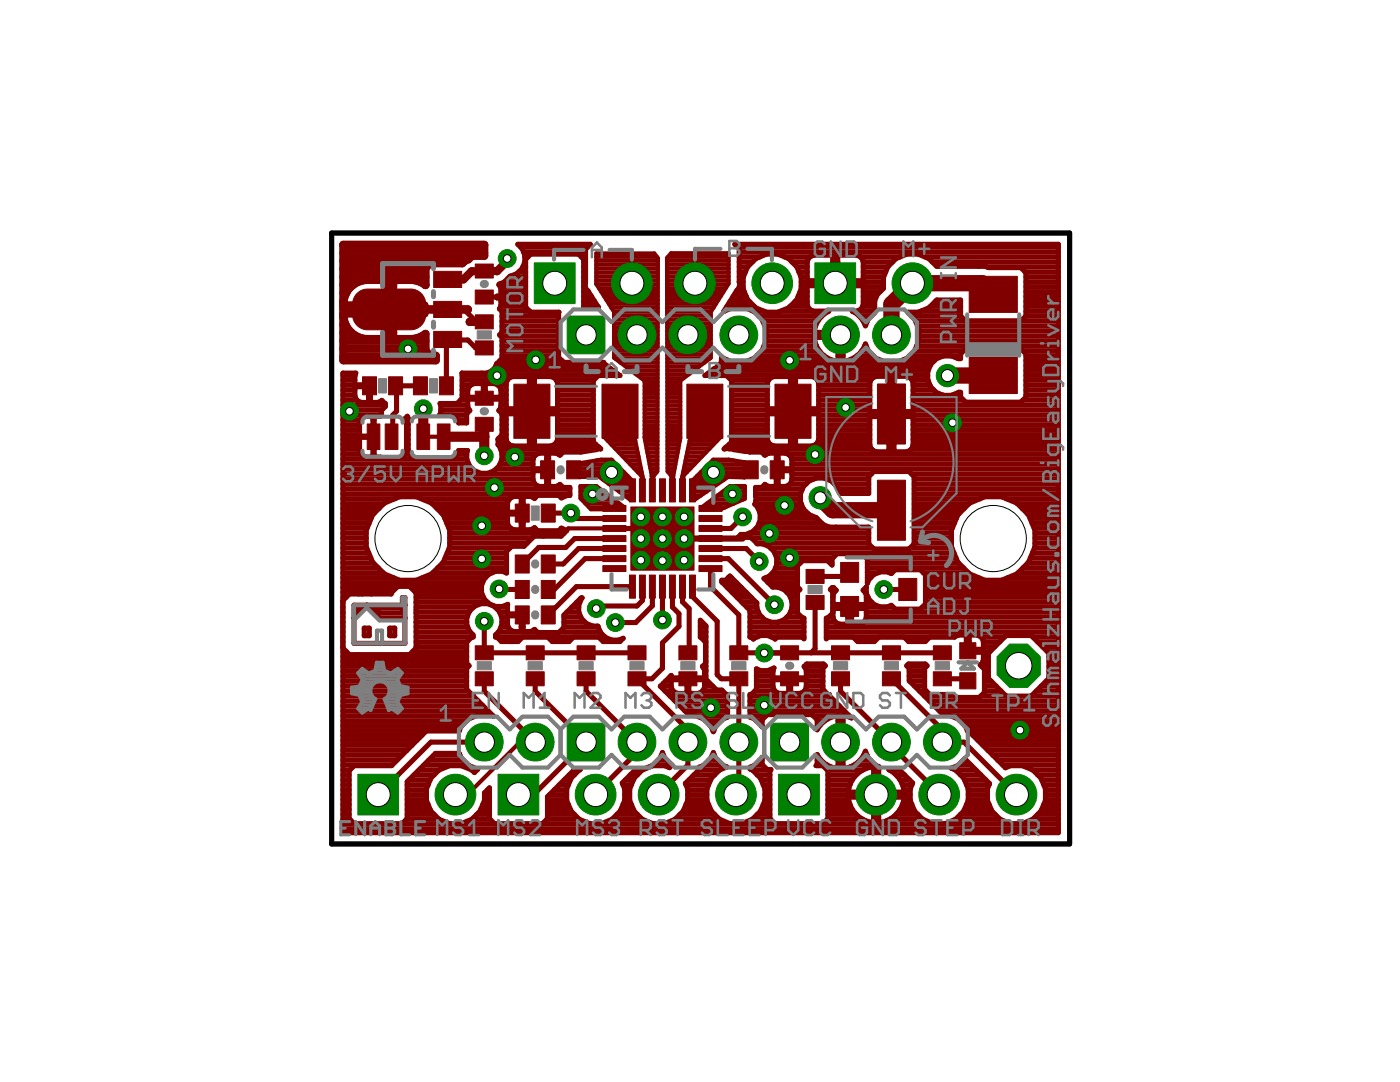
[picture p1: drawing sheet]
<svg xmlns="http://www.w3.org/2000/svg" width="279mm" height="216mm" viewBox="0 0 279 216" stroke-linecap="round" stroke-linejoin="round" font-family="sans-serif">
<g fill="#800000" stroke="#800000" stroke-width=".2">
<path d="M82.5 75.2h2.8v3.6h-2.8z"/>
<path d="M87.7 75.2h2.8v3.6h-2.8z"/>
<path d="M94.8 68h3.6v2.8h-3.6z"/>
<path d="M94.8 62.8h3.6v2.8h-3.6z"/>
<path d="M191.5 128.2h3.3v3.3h-3.3z"/>
<path d="M191.5 134.2h3.3v3.3h-3.3z"/>
<path d="M186.3 134h3.6v2.8h-3.6z"/>
<path d="M186.3 128.9h3.6v2.8h-3.6z"/>
<path d="M94.8 52.7h3.6v2.8h-3.6z"/>
<path d="M94.8 57.9h3.6v2.8h-3.6z"/>
<path d="M86.6 66.1h5.5v3.2h-5.5z"/>
<path d="M86.6 54.1h5.5v3.3h-5.5z"/>
<path d="M86.6 60.1h5.5v3.3h-5.5z"/>
<path d="M83.2 84.6h2.5v5.1h-2.5z"/>
<path d="M87.3 84.6h2.5v5.1h-2.5z"/>
<path d="M76.9 84.6h2.5v5.1h-2.5z"/>
<path d="M73.3 84.6h2.5v5.1h-2.5z"/>
<path d="M72.3 75.2h2.8v3.6h-2.8z"/>
<path d="M77.6 75.2h2.7v3.6h-2.7z"/>
<path d="M167.8 112.2h3.6v4h-3.6z"/>
<path d="M167.8 119h3.6v4h-3.6z"/>
<path d="M179.4 115.4h3.6v4.4h-3.6z"/>
<path d="M102.6 76.7h7.1v10.8h-7.1z"/>
<path d="M120.1 76.7h7.2v10.8h-7.2z"/>
<path d="M154.7 76.7h7.2v10.8h-7.2z"/>
<path d="M137.1 76.7h7.2v10.8h-7.2z"/>
<path d="M120.3 100.9h4.6v1.1h-4.6z"/>
<path d="M120.3 102.9h4.6v1.2h-4.6z"/>
<path d="M120.3 104.9h4.6v1.1h-4.6z"/>
<path d="M120.3 106.9h4.6v1.2h-4.6z"/>
<path d="M120.3 108.9h4.6v1.1h-4.6z"/>
<path d="M120.3 110.9h4.6v1.2h-4.6z"/>
<path d="M120.3 112.9h4.6v1.1h-4.6z"/>
<path d="M125.6 114.7h1.2v4.7h-1.2z"/>
<path d="M127.6 114.7h1.2v4.7h-1.2z"/>
<path d="M129.6 114.7h1.2v4.7h-1.2z"/>
<path d="M131.6 114.7h1.2v4.7h-1.2z"/>
<path d="M133.6 114.7h1.2v4.7h-1.2z"/>
<path d="M135.6 114.7h1.2v4.7h-1.2z"/>
<path d="M137.6 114.7h1.2v4.7h-1.2z"/>
<path d="M139.5 112.9h4.6v1.1h-4.6z"/>
<path d="M139.5 110.9h4.6v1.2h-4.6z"/>
<path d="M139.5 108.9h4.6v1.1h-4.6z"/>
<path d="M139.5 106.9h4.6v1.2h-4.6z"/>
<path d="M139.5 104.9h4.6v1.1h-4.6z"/>
<path d="M139.5 102.9h4.6v1.2h-4.6z"/>
<path d="M139.5 100.9h4.6v1.1h-4.6z"/>
<path d="M137.6 95.5h1.2v4.7h-1.2z"/>
<path d="M135.6 95.5h1.2v4.7h-1.2z"/>
<path d="M133.6 95.5h1.2v4.7h-1.2z"/>
<path d="M131.6 95.5h1.2v4.7h-1.2z"/>
<path d="M129.6 95.5h1.2v4.7h-1.2z"/>
<path d="M127.6 95.5h1.2v4.7h-1.2z"/>
<path d="M125.6 95.5h1.2v4.7h-1.2z"/>
<path d="M125.9 101.2h12.6v12.6h-12.6z"/>
<path d="M135.5 128.9h3.6v2.8h-3.6z"/>
<path d="M135.5 134h3.6v2.8h-3.6z"/>
<path d="M102.8 110.7h2.8v3.6h-2.8z"/>
<path d="M108 110.7h2.8v3.6h-2.8z"/>
<path d="M155.8 128.9h3.6v2.8h-3.6z"/>
<path d="M155.8 134h3.6v2.8h-3.6z"/>
<path d="M113.1 91.9h2.8v3.6h-2.8z"/>
<path d="M107.9 91.9h2.8v3.6h-2.8z"/>
<path d="M148.5 91.9h2.8v3.6h-2.8z"/>
<path d="M153.7 91.9h2.8v3.6h-2.8z"/>
<path d="M108 120.9h2.8v3.6h-2.8z"/>
<path d="M102.8 120.9h2.8v3.6h-2.8z"/>
<path d="M108 115.8h2.8v3.6h-2.8z"/>
<path d="M102.8 115.8h2.8v3.6h-2.8z"/>
<path d="M193.4 71.3h9.6v7.2h-9.6z"/>
<path d="M193.4 55.1h9.6v7.2h-9.6z"/>
<path d="M175.1 95.8h5.6v12h-5.6z"/>
<path d="M175.1 76.6h5.6v12h-5.6z"/>
<path d="M94.8 134h3.6v2.8h-3.6z"/>
<path d="M94.8 128.9h3.6v2.8h-3.6z"/>
<path d="M105 134h3.6v2.8h-3.6z"/>
<path d="M105 128.9h3.6v2.8h-3.6z"/>
<path d="M115.2 134h3.6v2.8h-3.6z"/>
<path d="M115.2 128.9h3.6v2.8h-3.6z"/>
<path d="M145.6 134h3.6v2.8h-3.6z"/>
<path d="M145.6 128.9h3.6v2.8h-3.6z"/>
<path d="M125.3 134h3.6v2.8h-3.6z"/>
<path d="M125.3 128.9h3.6v2.8h-3.6z"/>
<path d="M108 100.6h2.8v3.6h-2.8z"/>
<path d="M102.8 100.6h2.8v3.6h-2.8z"/>
<path d="M176.1 134h3.6v2.8h-3.6z"/>
<path d="M176.1 128.9h3.6v2.8h-3.6z"/>
<path d="M165.9 134h3.6v2.8h-3.6z"/>
<path d="M165.9 128.9h3.6v2.8h-3.6z"/>
<path d="M160.9 118.8h3.6v2.8h-3.6z"/>
<path d="M160.9 113.6h3.6v2.8h-3.6z"/>
<path d="M94.8 83.3h3.6v2.8h-3.6z"/>
<path d="M94.8 78.1h3.6v2.8h-3.6z"/>
</g>
<path d="M71.5 58.3l1.2-.5 .7-.1h8.6a3 3 0 0 1 3 3 4.9 4.9 0 0 1-.7 4 2.97 2.97 0 0 1-2.3 1.1h-8.6a3 3 0 0 1-3-3 4.9 4.9 0 0 1 .6-4z" fill-rule="evenodd" fill="#800000" stroke="#800000" stroke-width=".2"/>
<g fill="#800000" stroke="#800000" stroke-width=".83">
<path d="M85 87.1h3z"/>
<path d="M113.4 105.4h14z"/>
<path d="M112.9 105.9l.5-.5z"/>
<path d="M126.2 96.4v1.5z"/>
<path d="M115.7 92.4l4.3-.7z"/>
<path d="M120 91.7h2z"/>
<path d="M122 91.7l4.4 4.4z"/>
<path d="M126.4 96.1v3.6z"/>
<path d="M125.8 99.7h.6z"/>
<path d="M119.6 95.2l6.2 4.5z"/>
<path d="M115.7 95.2h3.9z"/>
<path d="M115.7 92.4v2.8z"/>
<path d="M125.7 99.7h.7z"/>
<path d="M124.7 98.9h1.7z"/>
<path d="M123.6 98.1h2.8z"/>
<path d="M122.6 97.3h3.8z"/>
<path d="M121.5 96.5h4.9z"/>
<path d="M120.4 95.8h5.6z"/>
<path d="M115.7 95h9.6z"/>
<path d="M115.7 94.2h8.8z"/>
<path d="M115.7 93.4h8z"/>
<path d="M115.7 92.6h7.3z"/>
<path d="M119.1 91.9h3.1z"/>
<path d="M142.4 91.7h3z"/>
<path d="M145.4 91.7l3.1 .5z"/>
<path d="M148.5 92.2v3.1z"/>
<path d="M145.3 95.2l3.2 .1z"/>
<path d="M138.6 99.7l6.7-4.5z"/>
<path d="M138.1 99.7h.5z"/>
<path d="M138.3 95.8l-.2 3.9z"/>
<path d="M138.3 95.8l4.1-4.1z"/>
<path d="M138.1 99.7h.6z"/>
<path d="M138.1 98.9h1.7z"/>
<path d="M138.2 98.1h2.8z"/>
<path d="M138.2 97.3h3.9z"/>
<path d="M138.3 96.5h5z"/>
<path d="M138.3 95.8h6.1z"/>
<path d="M139.1 95h9.4z"/>
<path d="M139.9 94.2h8.6z"/>
<path d="M140.7 93.4h7.8z"/>
<path d="M141.4 92.6h7.1z"/>
<path d="M142.2 91.9h4.1z"/>
<path d="M115.8 97v2.4z"/>
<path d="M115.8 97h3.2z"/>
<path d="M119 97l5.4 4.1z"/>
<path d="M124.4 101.1v.5z"/>
<path d="M117.9 101.6h6.5z"/>
<path d="M115.8 99.4l2.1 2.2z"/>
<path d="M117.6 101.2h6.8z"/>
<path d="M116.8 100.5h6.8z"/>
<path d="M116.1 99.7h6.4z"/>
<path d="M115.8 98.9h5.7z"/>
<path d="M115.8 98.1h4.7z"/>
<path d="M115.8 97.3h3.6z"/>
<path d="M119 50.6h11.6z"/>
<path d="M130.6 50.6l.7 .9z"/>
<path d="M131.3 51.5l-.1 42.5z"/>
<path d="M131.2 94l-.8 1.1z"/>
<path d="M130.4 95.1v.6z"/>
<path d="M130.1 95.7h.3z"/>
<path d="M130.1 94.9v.8z"/>
<path d="M128.7 87.4l1.4 7.5z"/>
<path d="M128.7 76v11.4z"/>
<path d="M122.6 71.4l6.1 4.6z"/>
<path d="M122.6 62.3v9.1z"/>
<path d="M119 56.7l3.6 5.6z"/>
<path d="M119 50.6v6.1z"/>
<path d="M130.1 95h.3z"/>
<path d="M129.9 94.2h1.2z"/>
<path d="M129.8 93.4h1.4z"/>
<path d="M129.6 92.6h1.6z"/>
<path d="M129.5 91.9h1.7z"/>
<path d="M129.3 91.1h1.9z"/>
<path d="M129.2 90.3h2z"/>
<path d="M129.1 89.5h2.1z"/>
<path d="M128.9 88.7h2.3z"/>
<path d="M128.8 88h2.4z"/>
<path d="M128.7 87.2h2.5z"/>
<path d="M128.7 86.4h2.5z"/>
<path d="M128.7 85.6h2.5z"/>
<path d="M128.7 84.8h2.5z"/>
<path d="M128.7 84.1h2.5z"/>
<path d="M128.7 83.3h2.5z"/>
<path d="M128.7 82.5h2.5z"/>
<path d="M128.7 81.7h2.5z"/>
<path d="M128.7 80.9h2.5z"/>
<path d="M128.7 80.2h2.5z"/>
<path d="M128.7 79.4h2.5z"/>
<path d="M128.7 78.6h2.5z"/>
<path d="M128.7 77.8h2.5z"/>
<path d="M128.7 77h2.5z"/>
<path d="M128.7 76.2h2.5z"/>
<path d="M128 75.5h3.2z"/>
<path d="M126.9 74.7h4.3z"/>
<path d="M125.9 73.9h5.3z"/>
<path d="M124.8 73.1h6.4z"/>
<path d="M123.8 72.3h7.4z"/>
<path d="M122.8 71.6h8.4z"/>
<path d="M122.6 70.8h8.7z"/>
<path d="M122.6 70h8.7z"/>
<path d="M122.6 69.2h8.7z"/>
<path d="M122.6 68.4h8.7z"/>
<path d="M122.6 67.6h8.7z"/>
<path d="M122.6 66.9h8.7z"/>
<path d="M122.6 66.1h8.7z"/>
<path d="M122.6 65.3h8.7z"/>
<path d="M122.6 64.5h8.7z"/>
<path d="M122.6 63.8h8.7z"/>
<path d="M122.6 63h8.7z"/>
<path d="M122.5 62.2h8.8z"/>
<path d="M122 61.4h9.3z"/>
<path d="M121.5 60.6h9.8z"/>
<path d="M121 59.8h10.3z"/>
<path d="M120.5 59.1h10.8z"/>
<path d="M120 58.3h11.3z"/>
<path d="M119.5 57.5h11.8z"/>
<path d="M119 56.7h12.3z"/>
<path d="M119 55.9h12.3z"/>
<path d="M119 55.2h12.3z"/>
<path d="M119 54.4h12.3z"/>
<path d="M119 53.6h12.3z"/>
<path d="M119 52.8h12.3z"/>
<path d="M119 52h12.3z"/>
<path d="M119 51.2h12.1z"/>
<path d="M93.3 158.6l10.5-10.5z"/>
<path d="M145.4 50.5v6.1z"/>
<path d="M145.4 56.6l-3.5 5.7z"/>
<path d="M141.9 62.3v9.1z"/>
<path d="M135.8 76l6.1-4.6z"/>
<path d="M135.8 76v11.4z"/>
<path d="M135.8 87.4l-1.5 7.7z"/>
<path d="M134.3 95.1v.5z"/>
<path d="M134 95.6h.3z"/>
<path d="M134 95.1v.5z"/>
<path d="M133.2 94l.8 1.1z"/>
<path d="M133.1 51.5l.1 42.5z"/>
<path d="M133.9 50.5l-.8 1z"/>
<path d="M133.9 50.5h11.5z"/>
<path d="M134 95h.3z"/>
<path d="M133.3 94.2h1.2z"/>
<path d="M133.2 93.4h1.4z"/>
<path d="M133.2 92.6h1.6z"/>
<path d="M133.2 91.9h1.7z"/>
<path d="M133.2 91.1h1.9z"/>
<path d="M133.2 90.3h2z"/>
<path d="M133.2 89.5h2.2z"/>
<path d="M133.2 88.7h2.3z"/>
<path d="M133.2 88h2.5z"/>
<path d="M133.2 87.2h2.6z"/>
<path d="M133.2 86.4h2.6z"/>
<path d="M133.2 85.6h2.6z"/>
<path d="M133.2 84.8h2.6z"/>
<path d="M133.2 84.1h2.6z"/>
<path d="M133.2 83.3h2.6z"/>
<path d="M133.2 82.5h2.6z"/>
<path d="M133.2 81.7h2.6z"/>
<path d="M133.2 80.9h2.6z"/>
<path d="M133.2 80.2h2.6z"/>
<path d="M133.2 79.4h2.6z"/>
<path d="M133.2 78.6h2.6z"/>
<path d="M133.2 77.8h2.6z"/>
<path d="M133.2 77h2.6z"/>
<path d="M133.2 76.2h2.6z"/>
<path d="M133.2 75.5h3.2z"/>
<path d="M133.2 74.7h4.3z"/>
<path d="M133.2 73.9h5.3z"/>
<path d="M133.2 73.1h6.4z"/>
<path d="M133.2 72.3h7.4z"/>
<path d="M133.2 71.6h8.4z"/>
<path d="M133.2 70.8h8.7z"/>
<path d="M133.2 70h8.7z"/>
<path d="M133.2 69.2h8.7z"/>
<path d="M133.2 68.4h8.7z"/>
<path d="M133.2 67.6h8.7z"/>
<path d="M133.2 66.9h8.7z"/>
<path d="M133.2 66.1h8.7z"/>
<path d="M133.2 65.3h8.7z"/>
<path d="M133.2 64.5h8.7z"/>
<path d="M133.1 63.8h8.8z"/>
<path d="M133.1 63h8.8z"/>
<path d="M133.1 62.2h8.8z"/>
<path d="M133.1 61.4h9.3z"/>
<path d="M133.1 60.6h9.8z"/>
<path d="M133.1 59.8h10.3z"/>
<path d="M133.1 59.1h10.7z"/>
<path d="M133.1 58.3h11.2z"/>
<path d="M133.1 57.5h11.7z"/>
<path d="M133.1 56.7h12.2z"/>
<path d="M133.1 55.9h12.3z"/>
<path d="M133.1 55.2h12.3z"/>
<path d="M133.1 54.4h12.3z"/>
<path d="M133.1 53.6h12.3z"/>
<path d="M133.1 52.8h12.3z"/>
<path d="M133.1 52h12.3z"/>
<path d="M133.3 51.2h12.1z"/>
<path d="M140 101.3l5.7-4.3z"/>
<path d="M145.7 97h3z"/>
<path d="M148.7 97v2.5z"/>
<path d="M144 101.6l4.7-2.1z"/>
<path d="M141.1 101.6h2.9z"/>
<path d="M140 101.6h1.1z"/>
<path d="M140 101.3v.3z"/>
<path d="M140.1 101.2h4.6z"/>
<path d="M141.1 100.5h5.4z"/>
<path d="M142.1 99.7h6.2z"/>
<path d="M143.2 98.9h5.5z"/>
<path d="M144.2 98.1h4.5z"/>
<path d="M145.3 97.3h3.4z"/>
<path d="M120.5 87.1l7.6 8z"/>
<path d="M120.5 87.1h6.1z"/>
<path d="M126.6 87.1l1.8 8.5z"/>
<path d="M128.1 95.7l.3-.1z"/>
<path d="M128.1 95.1v.6z"/>
<path d="M128 95h.2z"/>
<path d="M127.3 94.2h.8z"/>
<path d="M126.5 93.4h1.4z"/>
<path d="M125.8 92.6h1.9z"/>
<path d="M125 91.9h2.6z"/>
<path d="M124.3 91.1h3.1z"/>
<path d="M123.5 90.3h3.8z"/>
<path d="M122.8 89.5h4.3z"/>
<path d="M122 88.7h4.9z"/>
<path d="M121.3 88h5.5z"/>
<path d="M120.6 87.2h6z"/>
<path d="M124.6 83.2v5z"/>
<path d="M136.1 95.6h.3z"/>
<path d="M137.8 87.1l-1.7 8.5z"/>
<path d="M137.8 87.1h6.1z"/>
<path d="M143.9 87.1l-7.5 7.9z"/>
<path d="M136.4 95v.6z"/>
<path d="M136.2 95h.2z"/>
<path d="M136.3 94.2h.8z"/>
<path d="M136.5 93.4h1.3z"/>
<path d="M136.7 92.6h1.9z"/>
<path d="M136.8 91.9h2.5z"/>
<path d="M137 91.1h3.1z"/>
<path d="M137.1 90.3h3.7z"/>
<path d="M137.3 89.5h4.3z"/>
<path d="M137.5 88.7h4.8z"/>
<path d="M137.6 88h5.5z"/>
<path d="M137.8 87.2h6z"/>
</g>
<g fill="#800000" stroke="#800000" stroke-width="1">
<path d="M70.7 128.4h10.1z"/>
<path d="M80.8 123.3v5.1z"/>
<path d="M80.8 120.8v2.5z"/>
<path d="M80.8 119.2v1.6z"/>
<path d="M73.2 120.8h7.6z"/>
<path d="M70.7 120.8h2.5z"/>
<path d="M70.7 120.8v2.5z"/>
<path d="M70.7 123.3v5.1z"/>
<path d="M70.7 123.3l2.5-2.5z"/>
<path d="M73.2 120.8l2.5 2.5z"/>
<path d="M75.7 123.3h5.1z"/>
<path d="M80.3 119.2v1z"/>
<path d="M71.2 121.3h.5z"/>
<path d="M71.7 121.3l-.5 .5z"/>
<path d="M74.7 121.3l1 1z"/>
<path d="M75.7 122.3h4.6z"/>
<path d="M80.3 121.3v1z"/>
<path d="M75.7 121.3h4.6z"/>
<path d="M72.7 125.3h1z"/>
<path d="M73.7 125.3v1.6z"/>
<path d="M72.7 126.9h1z"/>
<path d="M72.7 125.3v1.6z"/>
<path d="M77.8 125.3h1z"/>
<path d="M78.8 125.3v1.6z"/>
<path d="M77.8 126.9h1z"/>
<path d="M77.8 125.3v1.6z"/>
<path d="M80.3 119.2h.5z"/>
<path d="M149.9 138.6l1.1-1z"/>
<path d="M151 133.5v4.1z"/>
<path d="M151 133.5l.8 .3z"/>
<path d="M151.8 133.8h1.4z"/>
<path d="M153.2 133.8l1.3-.5z"/>
<path d="M154.5 133.3l-.1 .2z"/>
<path d="M154.4 133.5l-.1 .4z"/>
<path d="M154.3 133.9v1.4z"/>
<path d="M154.3 135.3h3.1z"/>
<path d="M157.4 135.3v.3z"/>
<path d="M154.3 135.6h3.1z"/>
<path d="M154.3 135.6v1.5z"/>
<path d="M154.3 137.1l.1 .3z"/>
<path d="M154.4 137.4l.2 .4z"/>
<path d="M154.6 137.8l.3 .3z"/>
<path d="M154.9 138.1l.3 .2z"/>
<path d="M155.2 138.3l.4 .1z"/>
<path d="M155.6 138.4h1.8z"/>
<path d="M157.4 135.6v2.8z"/>
<path d="M157.4 135.6h.4z"/>
<path d="M157.8 135.6v2.8z"/>
<path d="M157.8 138.4h1.8z"/>
<path d="M159.6 138.4l.4-.1z"/>
<path d="M160 138.3l.3-.2z"/>
<path d="M160.3 138.1l.3-.3z"/>
<path d="M160.8 137.4l-.2 .4z"/>
<path d="M160.9 137.1l-.1 .3z"/>
<path d="M160.9 135.6v1.5z"/>
<path d="M157.8 135.6h3.1z"/>
<path d="M157.8 135.3v.3z"/>
<path d="M157.8 135.3h3.1z"/>
<path d="M160.9 133.9v1.4z"/>
<path d="M160.8 133.5l.1 .4z"/>
<path d="M160.6 133.1l.2 .4z"/>
<path d="M160.5 133l.1 .1z"/>
<path d="M161 132.5l-.5 .5z"/>
<path d="M161 132.5h3.3z"/>
<path d="M164.3 132.5l.4 .3z"/>
<path d="M164.7 132.8l-.5 .5z"/>
<path d="M164.2 133.3v4.3z"/>
<path d="M164.2 137.6l1 1z"/>
<path d="M165.2 138.6h.3z"/>
<path d="M165.5 138.6v.3z"/>
<path d="M165.5 138.9l4.4 4.4z"/>
<path d="M169.8 143.2l.1 .1z"/>
<path d="M169 142.9l.8 .3z"/>
<path d="M168.3 142.8l.7 .1z"/>
<path d="M168.3 142.8v4.8z"/>
<path d="M167.2 147.6h1.1z"/>
<path d="M167.2 142.8v4.8z"/>
<path d="M166.5 142.9l.7-.1z"/>
<path d="M165.7 143.2l.8-.3z"/>
<path d="M165 143.6l.7-.4z"/>
<path d="M164.3 144.1l.7-.5z"/>
<path d="M164.3 144.1l-.6 .6z"/>
<path d="M163.7 144.7l-.5 .6z"/>
<path d="M163.2 145.3l-.1 .3z"/>
<path d="M163.1 143.6v2z"/>
<path d="M162.1 142.6l1 1z"/>
<path d="M153.1 142.6h9z"/>
<path d="M153.1 142.6l-1 1z"/>
<path d="M152.1 143.6v1.4z"/>
<path d="M150.5 143.4l1.6 1.6z"/>
<path d="M149.7 143.1l.8 .3z"/>
<path d="M149.7 138.6v4.5z"/>
<path d="M149.7 138.6h.2z"/>
<path d="M134 135.3h3.1z"/>
<path d="M137.1 135.3v.3z"/>
<path d="M134 135.6h3.1z"/>
<path d="M134 135.6v1.5z"/>
<path d="M134 137.1l.1 .3z"/>
<path d="M134.1 137.4l.2 .4z"/>
<path d="M134.3 137.8l.3 .3z"/>
<path d="M134.6 138.1l.3 .2z"/>
<path d="M134.9 138.3l.4 .1z"/>
<path d="M135.3 138.4h1.8z"/>
<path d="M137.1 135.6v2.8z"/>
<path d="M137.1 135.6h.4z"/>
<path d="M137.5 135.6v2.8z"/>
<path d="M137.5 138.4h1.8z"/>
<path d="M139.3 138.4l.4-.1z"/>
<path d="M139.7 138.3l.3-.2z"/>
<path d="M140 138.1l.3-.3z"/>
<path d="M140.5 137.4l-.2 .4z"/>
<path d="M140.6 137.1l-.1 .3z"/>
<path d="M140.6 135.6v1.5z"/>
<path d="M137.5 135.6h3.1z"/>
<path d="M137.5 135.3v.3z"/>
<path d="M137.5 135.3h3.1z"/>
<path d="M140.6 133.9v1.4z"/>
<path d="M140.5 133.5l.1 .4z"/>
<path d="M140.3 133.1l.2 .4z"/>
<path d="M140.2 133l.1 .1z"/>
<path d="M140.2 133l.6-.6z"/>
<path d="M140.8 128.1v4.3z"/>
<path d="M139.8 127.1l1 1z"/>
<path d="M139.8 123.8v3.3z"/>
<path d="M139.8 123.8l1.1 1.1z"/>
<path d="M140.9 124.9v8.8z"/>
<path d="M140.9 133.7v1.9z"/>
<path d="M140.9 135.6l2.1 2.1z"/>
<path d="M143 137.7h1z"/>
<path d="M144 137.7l.9 .9z"/>
<path d="M144.9 138.6h.3z"/>
<path d="M145.2 138.6v4.5z"/>
<path d="M144.3 143.4l.9-.3z"/>
<path d="M142.8 145l1.5-1.6z"/>
<path d="M142.8 145l-.4 1z"/>
<path d="M141.9 145l.5 1z"/>
<path d="M140.4 143.4l1.5 1.6z"/>
<path d="M138.4 142.6l2 .8z"/>
<path d="M137.4 142.6h1z"/>
<path d="M131.8 136.9l5.6 5.7z"/>
<path d="M131.8 136.9l.6-.5z"/>
<path d="M132.4 136.4l1.6-1.6z"/>
<path d="M134 134.8v.5z"/>
<path d="M81.5 83.9v6.5z"/>
<path d="M81.5 90.4l1 1z"/>
<path d="M82.5 91.4h3.9z"/>
<path d="M86.6 91.4h3.9z"/>
<path d="M90.5 91.4l1-1z"/>
<path d="M91.5 89.9v.5z"/>
<path d="M91.5 89.9h1.8z"/>
<path d="M93.3 89.9l-.1 .4z"/>
<path d="M93.2 90.3v1.4z"/>
<path d="M93.2 91.7l.5 1.2z"/>
<path d="M93.7 92.9l1 1z"/>
<path d="M94.7 93.9l1.3 .5z"/>
<path d="M96 94.4h1.3z"/>
<path d="M97.3 94.4l1.3-.5z"/>
<path d="M98.6 93.9l1-1z"/>
<path d="M100.2 91.7l-.6 1.2z"/>
<path d="M100.2 90.3v1.4z"/>
<path d="M99.6 89l.6 1.3z"/>
<path d="M99.4 88.7l.2 .3z"/>
<path d="M99.4 87.7v1z"/>
<path d="M99.4 87.6v.1z"/>
<path d="M99.4 87.6l.8-.8z"/>
<path d="M100.2 82.5v4.3z"/>
<path d="M99.5 81.9l.7 .6z"/>
<path d="M99.5 81.9l.2-.1z"/>
<path d="M99.9 81.4l-.2 .4z"/>
<path d="M100 81.1l-.1 .3z"/>
<path d="M100 79.7v1.4z"/>
<path d="M96.9 79.7h3.1z"/>
<path d="M96.9 79.3v.4z"/>
<path d="M96.9 79.3h3.1z"/>
<path d="M100 77.9v1.4z"/>
<path d="M99.9 77.5l.1 .4z"/>
<path d="M99.7 77.1l.2 .4z"/>
<path d="M99.4 76.9l.3 .2z"/>
<path d="M99 76.6l.4 .3z"/>
<path d="M98.7 76.5l.3 .1z"/>
<path d="M96.9 76.5h1.8z"/>
<path d="M96.9 76.5v2.8z"/>
<path d="M96.5 79.3h.4z"/>
<path d="M96.5 76.5v2.8z"/>
<path d="M94.7 76.5h1.8z"/>
<path d="M94.3 76.6l.4-.1z"/>
<path d="M93.9 76.9l.4-.3z"/>
<path d="M93.6 77.1l.3-.2z"/>
<path d="M93.6 77.1l-.2 .4z"/>
<path d="M93.4 77.5l-.1 .4z"/>
<path d="M93.3 77.9v1.4z"/>
<path d="M93.3 79.3h3.2z"/>
<path d="M96.5 79.3v.4z"/>
<path d="M93.3 79.7h3.2z"/>
<path d="M93.3 79.7v1.4z"/>
<path d="M93.3 81.1l.1 .3z"/>
<path d="M93.4 81.4l.2 .4z"/>
<path d="M93.6 81.8l.2 .1z"/>
<path d="M93.8 81.9l-.7 .6z"/>
<path d="M93.1 82.5v1.9z"/>
<path d="M91.5 84.4h1.6z"/>
<path d="M91.5 83.9v.5z"/>
<path d="M90.5 82.9l1 1z"/>
<path d="M87.7 82.9h2.8z"/>
<path d="M88 82.3l-.3 .6z"/>
<path d="M88 80.9v1.4z"/>
<path d="M87.8 80.5l.2 .4z"/>
<path d="M87.8 80.5h3.4z"/>
<path d="M91.2 80.5l1-1z"/>
<path d="M92.2 74.5v5z"/>
<path d="M92.2 74.4h4z"/>
<path d="M96.2 74.4h1z"/>
<path d="M97.2 74.4l.9-.3z"/>
<path d="M98.1 74.1l.7-.8z"/>
<path d="M99.1 72.6l-.3 .7z"/>
<path d="M99.2 72.6l1-1.1z"/>
<path d="M100.2 67.3v4.2z"/>
<path d="M99.7 66.8l.5 .5z"/>
<path d="M99.7 66.8l.5-.5z"/>
<path d="M100.2 62.1v4.2z"/>
<path d="M99.7 61.6l.5 .5z"/>
<path d="M99.9 61.3l-.2 .3z"/>
<path d="M100 60.9l-.1 .4z"/>
<path d="M100 59.5v1.4z"/>
<path d="M99.2 59.5h.8z"/>
<path d="M99.2 59.1v.4z"/>
<path d="M99.2 59.1h.8z"/>
<path d="M100 57.7v1.4z"/>
<path d="M99.9 57.3l.1 .4z"/>
<path d="M99.7 56.9l.2 .4z"/>
<path d="M99.5 56.8l.2 .1z"/>
<path d="M99.5 56.8l.2-.1z"/>
<path d="M99.7 56.7l.9-.4z"/>
<path d="M100.6 56.3l.7-.7z"/>
<path d="M101.3 55.6l.5-.5z"/>
<path d="M101.8 55.1h.1z"/>
<path d="M101.9 55.1l1.3-.5z"/>
<path d="M103.2 54.6l1-1z"/>
<path d="M104.7 52.3l-.5 1.3z"/>
<path d="M104.7 50.9v1.4z"/>
<path d="M104.2 49.6l.5 1.3z"/>
<path d="M103.3 48.7l.9 .9z"/>
<path d="M103.3 48.7h14.5z"/>
<path d="M117.8 48.7l-.9 1z"/>
<path d="M116.9 49.7v6.7z"/>
<path d="M116.9 56.4l-.2 .7z"/>
<path d="M116.7 57.1l.2 .2z"/>
<path d="M116.9 57.3v.3z"/>
<path d="M116.9 57.6l.4 .4z"/>
<path d="M117.3 58l2.1 3.3z"/>
<path d="M116.4 61.3h3z"/>
<path d="M116.5 51.7v9.6z"/>
<path d="M115.5 50.7l1 1z"/>
<path d="M105.9 50.7h9.6z"/>
<path d="M105.9 50.7l-1 1z"/>
<path d="M104.9 51.7v9.6z"/>
<path d="M104.9 61.3l1 1z"/>
<path d="M105.9 62.3h5.6z"/>
<path d="M111.5 62.4v8.9z"/>
<path d="M111.5 71.3l1 1z"/>
<path d="M112.5 72.3h8z"/>
<path d="M120.5 72.3v.1z"/>
<path d="M120.5 72.4l.1 .2z"/>
<path d="M120.6 72.6l.6 .4z"/>
<path d="M121.2 73l.5 .5z"/>
<path d="M121.7 73.5h.1z"/>
<path d="M121.8 73.5l1.9 1.4z"/>
<path d="M119.4 74.9h4.3z"/>
<path d="M119.4 74.9l-1 1z"/>
<path d="M118.4 75.9v10.3z"/>
<path d="M118.4 86.3v.8z"/>
<path d="M118.4 87.1v.9z"/>
<path d="M118.4 88.1v.1z"/>
<path d="M118.4 88.2l1 1z"/>
<path d="M119.4 89.2h.1z"/>
<path d="M119.5 89.2l.4 .4z"/>
<path d="M119.1 89.6h.7z"/>
<path d="M119.1 89.6l-.1 .1z"/>
<path d="M115.9 90.2l3.1-.5z"/>
<path d="M112.4 90.2h3.5z"/>
<path d="M112.4 90.2l-.7 .6z"/>
<path d="M111.6 90.7l.1 .1z"/>
<path d="M111.3 90.5l.3 .2z"/>
<path d="M110.9 90.4l.4 .1z"/>
<path d="M109.5 90.4h1.4z"/>
<path d="M109.5 90.4v3.2z"/>
<path d="M109.1 93.6h.4z"/>
<path d="M109.1 90.4v3.2z"/>
<path d="M107.7 90.4h1.4z"/>
<path d="M107.3 90.5l.4-.1z"/>
<path d="M107 90.7l.3-.2z"/>
<path d="M107 90.7l-.3 .3z"/>
<path d="M106.7 91l-.2 .4z"/>
<path d="M106.5 91.4l-.1 .3z"/>
<path d="M106.4 91.7v1.9z"/>
<path d="M106.4 93.6h2.7z"/>
<path d="M109.1 93.6v.3z"/>
<path d="M106.4 93.9h2.7z"/>
<path d="M106.4 93.9v1.8z"/>
<path d="M106.4 95.7l.1 .4z"/>
<path d="M106.5 96.1l.2 .4z"/>
<path d="M106.7 96.5l.3 .3z"/>
<path d="M107 96.8l.3 .2z"/>
<path d="M107.3 97l.4 .1z"/>
<path d="M107.7 97.1h1.4z"/>
<path d="M109.1 93.9v3.2z"/>
<path d="M109.1 93.9h.4z"/>
<path d="M109.5 93.9v3.2z"/>
<path d="M109.5 97.1h1.4z"/>
<path d="M110.9 97.1l.4-.1z"/>
<path d="M111.3 97l.3-.2z"/>
<path d="M111.7 96.6l-.1 .2z"/>
<path d="M111.7 96.6l.7 .7z"/>
<path d="M112.4 97.3h1.3z"/>
<path d="M113.7 97.3v1.6z"/>
<path d="M113.2 98.9h.5z"/>
<path d="M112 99.4l1.2-.5z"/>
<path d="M111.5 98.8l.5 .6z"/>
<path d="M107.3 98.8h4.2z"/>
<path d="M107.3 98.8l-.6 .7z"/>
<path d="M106.6 99.4l.1 .1z"/>
<path d="M106.2 99.2l.4 .2z"/>
<path d="M105.8 99.1l.4 .1z"/>
<path d="M104.4 99.1h1.4z"/>
<path d="M104.4 99.1v3.1z"/>
<path d="M104 102.2h.4z"/>
<path d="M104 99.1v3.1z"/>
<path d="M102.6 99.1h1.4z"/>
<path d="M102.2 99.2l.4-.1z"/>
<path d="M101.9 99.4l.3-.2z"/>
<path d="M101.9 99.4l-.3 .3z"/>
<path d="M101.6 99.7l-.2 .3z"/>
<path d="M101.4 100l-.1 .4z"/>
<path d="M101.3 100.4v1.8z"/>
<path d="M101.3 102.2h2.7z"/>
<path d="M104 102.2v.4z"/>
<path d="M101.3 102.6h2.7z"/>
<path d="M101.3 102.6v1.8z"/>
<path d="M101.3 104.4l.1 .4z"/>
<path d="M101.4 104.8l.2 .3z"/>
<path d="M101.6 105.1l.3 .3z"/>
<path d="M101.9 105.4l.3 .2z"/>
<path d="M102.2 105.6l.4 .1z"/>
<path d="M102.6 105.7h1.4z"/>
<path d="M104 102.6v3.1z"/>
<path d="M104 102.6h.4z"/>
<path d="M104.4 102.6v3.1z"/>
<path d="M104.4 105.7h1.4z"/>
<path d="M105.8 105.7l.4-.1z"/>
<path d="M106.2 105.6l.4-.2z"/>
<path d="M106.6 105.4l.1-.1z"/>
<path d="M106.7 105.3l.6 .6z"/>
<path d="M107.3 105.9h4.2z"/>
<path d="M112 105.4l-.5 .5z"/>
<path d="M112 105.4l1.1 .5z"/>
<path d="M112 107l1.1-1.1z"/>
<path d="M108.4 107h3.6z"/>
<path d="M106.6 107h1.8z"/>
<path d="M104.6 109l2-2z"/>
<path d="M102.1 109h2.5z"/>
<path d="M102.1 109l-1 1z"/>
<path d="M101.1 110v4.3z"/>
<path d="M100.3 114l.8 .3z"/>
<path d="M98.9 114h1.4z"/>
<path d="M97.6 114.5l1.3-.5z"/>
<path d="M97.6 114.5l-1 1z"/>
<path d="M96.6 115.5l-.5 1.3z"/>
<path d="M96.1 116.8v1.4z"/>
<path d="M96.1 118.2l.5 1.3z"/>
<path d="M96.6 119.5l1 1z"/>
<path d="M97.6 120.5l1.3 .5z"/>
<path d="M98.9 121h1.4z"/>
<path d="M100.3 121l1-.4z"/>
<path d="M101.3 120.6v.1z"/>
<path d="M101.3 120.7v1.8z"/>
<path d="M101.3 122.5h2.7z"/>
<path d="M104 122.5v.4z"/>
<path d="M101.3 122.9h2.7z"/>
<path d="M101.3 122.9v1.8z"/>
<path d="M101.3 124.7l.1 .4z"/>
<path d="M101.4 125.1l.2 .3z"/>
<path d="M101.6 125.4l.3 .3z"/>
<path d="M101.9 125.7l.3 .2z"/>
<path d="M102.2 125.9l.4 .1z"/>
<path d="M102.6 126h1.4z"/>
<path d="M104 122.9v3.1z"/>
<path d="M104 122.9h.4z"/>
<path d="M104.4 122.9v3.1z"/>
<path d="M104.4 126h1.4z"/>
<path d="M105.8 126l.4-.1z"/>
<path d="M106.2 125.9l.4-.2z"/>
<path d="M106.6 125.7l.1-.1z"/>
<path d="M106.7 125.6l.6 .6z"/>
<path d="M107.3 126.2h4.2z"/>
<path d="M111.5 126.2l1-1z"/>
<path d="M112.5 122.7v2.5z"/>
<path d="M112.5 122.7l3.5-3.4z"/>
<path d="M116 119.3h.2z"/>
<path d="M116.2 119.3l-.2 .1z"/>
<path d="M116 119.4l-.5 1.3z"/>
<path d="M115.5 120.7v1.4z"/>
<path d="M115.5 122.1l.5 1.3z"/>
<path d="M116 123.4l1 1z"/>
<path d="M117 124.4l1.3 .5z"/>
<path d="M118.3 124.9h1z"/>
<path d="M119.3 124.9l.5 1.3z"/>
<path d="M119.8 126.2l1 1z"/>
<path d="M120.8 127.2l1.3 .5z"/>
<path d="M122.1 127.7h1.4z"/>
<path d="M123.5 127.7l.9-.3z"/>
<path d="M123.7 128l.7-.6z"/>
<path d="M120.4 128h3.3z"/>
<path d="M119.5 127.1l.9 .9z"/>
<path d="M114.4 127.1h5.1z"/>
<path d="M113.6 128l.8-.9z"/>
<path d="M110.2 128h3.4z"/>
<path d="M109.3 127.1l.9 .9z"/>
<path d="M104.3 127.1h5z"/>
<path d="M103.4 128l.9-.9z"/>
<path d="M100.1 128h3.3z"/>
<path d="M99.2 127.1l.9 .9z"/>
<path d="M98.9 127.1h.3z"/>
<path d="M98.9 126.7v.4z"/>
<path d="M99.6 125.9l-.7 .8z"/>
<path d="M100.2 124.7l-.6 1.2z"/>
<path d="M100.2 123.3v1.4z"/>
<path d="M99.6 122l.6 1.3z"/>
<path d="M98.6 121l1 1z"/>
<path d="M97.3 120.5l1.3 .5z"/>
<path d="M96 120.5h1.3z"/>
<path d="M94.7 121l1.3-.5z"/>
<path d="M94.7 121l-1 1z"/>
<path d="M93.7 122l-.5 1.3z"/>
<path d="M93.2 123.3v1.4z"/>
<path d="M93.2 124.7l.5 1.2z"/>
<path d="M93.7 125.9l.7 .8z"/>
<path d="M94.4 126.7v.4z"/>
<path d="M94.1 127.1h.3z"/>
<path d="M94.1 127.1l-1 1z"/>
<path d="M93.1 128.1v4.3z"/>
<path d="M93.1 132.4l.5 .4z"/>
<path d="M93.6 132.8l-.5 .5z"/>
<path d="M93.1 133.3v4.3z"/>
<path d="M93.1 137.6l1 1z"/>
<path d="M94.1 138.6h.3z"/>
<path d="M94.4 138.6v.3z"/>
<path d="M94.4 138.9l4.1 4z"/>
<path d="M97.7 142.6l.8 .3z"/>
<path d="M95.6 142.6h2.1z"/>
<path d="M93.6 143.4l2-.8z"/>
<path d="M92 145l1.6-1.6z"/>
<path d="M92 145l-.3 .9z"/>
<path d="M85.1 145.9h6.6z"/>
<path d="M85.1 145.9l-1.3 1.3z"/>
<path d="M83.8 147.2l-5.7 5.6z"/>
<path d="M70.7 152.8h7.4z"/>
<path d="M70.7 152.8l-1 1z"/>
<path d="M69.7 153.8v9.5z"/>
<path d="M69.7 163.3l1 1.1z"/>
<path d="M70.7 164.4h9.5z"/>
<path d="M80.2 164.4l1.1-1.1z"/>
<path d="M81.3 156v7.3z"/>
<path d="M81.3 156l5.6-5.7z"/>
<path d="M86.9 150.3h4.8z"/>
<path d="M91.7 150.3l.3 .9z"/>
<path d="M92 151.2l1.6 1.5z"/>
<path d="M93.6 152.7l1.8 .8z"/>
<path d="M95.4 153.5l-.7 .7z"/>
<path d="M94.2 153.6l.5 .6z"/>
<path d="M92 152.8l2.2 .8z"/>
<path d="M89.7 152.8h2.3z"/>
<path d="M87.6 153.6l2.1-.8z"/>
<path d="M87.6 153.6l-1.6 1.7z"/>
<path d="M86 155.3l-.9 2.1z"/>
<path d="M85.1 157.4v2.3z"/>
<path d="M85.1 159.7l.9 2.1z"/>
<path d="M86 161.8l1.6 1.7z"/>
<path d="M87.6 163.5l2.1 .9z"/>
<path d="M89.7 164.4h2.3z"/>
<path d="M92 164.4l2.2-.9z"/>
<path d="M94.2 163.5l1.6-1.7z"/>
<path d="M96.7 159.7l-.9 2.1z"/>
<path d="M96.7 158.2v1.5z"/>
<path d="M96.7 158.2l1-1z"/>
<path d="M97.7 157.2v6.1z"/>
<path d="M97.7 163.3l1 1.1z"/>
<path d="M98.7 164.4h9.5z"/>
<path d="M108.2 164.4l1.1-1.1z"/>
<path d="M109.3 159v4.3z"/>
<path d="M114.6 153.6l-5.3 5.4z"/>
<path d="M114.6 153.6h1.2z"/>
<path d="M115.6 153.6h.2z"/>
<path d="M115.6 153.6l-1.6 1.7z"/>
<path d="M114 155.3l-.9 2.1z"/>
<path d="M113.1 157.4v2.3z"/>
<path d="M113.1 159.7l.9 2.1z"/>
<path d="M114 161.8l1.6 1.7z"/>
<path d="M115.6 163.5l2.1 .9z"/>
<path d="M117.7 164.4h2.3z"/>
<path d="M120 164.4l2.2-.9z"/>
<path d="M122.2 163.5l1.6-1.7z"/>
<path d="M124.7 159.7l-.9 2.1z"/>
<path d="M124.7 157.4v2.3z"/>
<path d="M124.2 156.2l.5 1.2z"/>
<path d="M126.8 153.6l-2.6 2.6z"/>
<path d="M126.8 153.6h1.4z"/>
<path d="M128.2 153.6l2-.9z"/>
<path d="M130.2 152.7l1.6-1.5z"/>
<path d="M132.2 150.2l-.4 1z"/>
<path d="M132.2 150.2l.4 1z"/>
<path d="M132.6 151.2l1.5 1.5z"/>
<path d="M134.1 152.7l-.5 .5z"/>
<path d="M132.6 152.8l1 .4z"/>
<path d="M130.3 152.8h2.3z"/>
<path d="M128.2 153.6l2.1-.8z"/>
<path d="M128.2 153.6l-1.6 1.7z"/>
<path d="M126.6 155.3l-.9 2.1z"/>
<path d="M125.7 157.4v2.3z"/>
<path d="M125.7 159.7l.9 2.1z"/>
<path d="M126.6 161.8l1.6 1.7z"/>
<path d="M128.2 163.5l2.1 .9z"/>
<path d="M130.3 164.4h2.3z"/>
<path d="M132.6 164.4l2.1-.9z"/>
<path d="M134.7 163.5l1.7-1.7z"/>
<path d="M137.2 159.7l-.8 2.1z"/>
<path d="M137.2 157.4v2.3z"/>
<path d="M136.8 156.3l.4 1.1z"/>
<path d="M136.8 156.3l1.4-1.4z"/>
<path d="M139.5 153.6l-1.3 1.3z"/>
<path d="M139.5 153.1v.5z"/>
<path d="M139.5 153.1l.9-.4z"/>
<path d="M141.9 151.2l-1.5 1.5z"/>
<path d="M142.4 150.2l-.5 1z"/>
<path d="M142.4 150.2l.4 1z"/>
<path d="M142.8 151.2l1.5 1.5z"/>
<path d="M144.3 152.7l.8 .3z"/>
<path d="M143.6 153.6l1.5-.6z"/>
<path d="M143.6 153.6l-1.6 1.7z"/>
<path d="M142 155.3l-.9 2.1z"/>
<path d="M141.1 157.4v2.3z"/>
<path d="M141.1 159.7l.9 2.1z"/>
<path d="M142 161.8l1.6 1.7z"/>
<path d="M143.6 163.5l2.1 .9z"/>
<path d="M145.7 164.4h2.3z"/>
<path d="M148 164.4l2.2-.9z"/>
<path d="M150.2 163.5l1.6-1.7z"/>
<path d="M152.7 159.7l-.9 2.1z"/>
<path d="M152.7 157.4v2.3z"/>
<path d="M151.8 155.3l.9 2.1z"/>
<path d="M150.2 153.6l1.6 1.7z"/>
<path d="M149.7 153.5l.5 .1z"/>
<path d="M149.7 153.1v.4z"/>
<path d="M149.7 153.1l.8-.4z"/>
<path d="M150.5 152.7l1.6-1.5z"/>
<path d="M152.1 151.1v1.5z"/>
<path d="M152.1 152.6l1 1z"/>
<path d="M153.1 153.6h.8z"/>
<path d="M153.9 153.6l-.3 .2z"/>
<path d="M153.6 153.8v9.5z"/>
<path d="M153.6 163.3l1.1 1.1z"/>
<path d="M154.7 164.4h9.5z"/>
<path d="M164.2 164.4l1-1.1z"/>
<path d="M165.2 153.8v9.5z"/>
<path d="M164.2 152.8l1 1z"/>
<path d="M162.9 152.8h1.3z"/>
<path d="M162.9 152.8l.2-.2z"/>
<path d="M163.1 150.6v2z"/>
<path d="M163.1 150.6l.1 .3z"/>
<path d="M163.2 150.9l.5 .6z"/>
<path d="M163.7 151.5l.6 .6z"/>
<path d="M164.3 152.1l.7 .5z"/>
<path d="M165 152.6l.7 .4z"/>
<path d="M165.7 153l.8 .2z"/>
<path d="M166.5 153.2l.7 .2z"/>
<path d="M167.2 148.6v4.8z"/>
<path d="M167.2 148.6h1.1z"/>
<path d="M168.3 148.6v4.8z"/>
<path d="M168.3 153.4l.7-.2z"/>
<path d="M169 153.2l.8-.2z"/>
<path d="M169.8 153l.7-.4z"/>
<path d="M170.5 152.6l.7-.5z"/>
<path d="M171.2 152.1l.6-.6z"/>
<path d="M172.3 150.9l-.5 .6z"/>
<path d="M172.6 150.1l-.3 .8z"/>
<path d="M172.7 149.9l-.1 .2z"/>
<path d="M172.7 149.9l.5 1.3z"/>
<path d="M173.2 151.2l1.6 1.5z"/>
<path d="M174.8 152.7l.6 .3z"/>
<path d="M175.4 153v5.1z"/>
<path d="M174.3 158.1h1.1z"/>
<path d="M174.3 153v5.1z"/>
<path d="M173.5 153.1l.8-.1z"/>
<path d="M172.7 153.4l.8-.3z"/>
<path d="M171.9 153.8l.8-.4z"/>
<path d="M171.2 154.3l.7-.5z"/>
<path d="M171.2 154.3l-.6 .6z"/>
<path d="M170.6 154.9l-.5 .7z"/>
<path d="M170.1 155.6l-.4 .8z"/>
<path d="M169.7 156.4l-.3 .8z"/>
<path d="M169.4 157.2l-.1 .9z"/>
<path d="M169.3 158.1h5z"/>
<path d="M174.3 158.1v1z"/>
<path d="M169.3 159.1h5z"/>
<path d="M169.3 159.1l.1 .8z"/>
<path d="M169.4 159.9l.3 .8z"/>
<path d="M169.7 160.7l.4 .8z"/>
<path d="M170.1 161.5l.5 .7z"/>
<path d="M170.6 162.2l.6 .6z"/>
<path d="M171.2 162.8l.7 .5z"/>
<path d="M171.9 163.3l.8 .4z"/>
<path d="M172.7 163.7l.8 .3z"/>
<path d="M173.5 164l.8 .1z"/>
<path d="M174.3 159.1v5z"/>
<path d="M174.3 159.1h1.1z"/>
<path d="M175.4 159.1v5z"/>
<path d="M175.4 164.1l.8-.1z"/>
<path d="M176.2 164l.8-.3z"/>
<path d="M177 163.7l.8-.4z"/>
<path d="M177.8 163.3l.7-.5z"/>
<path d="M179.1 162.2l-.6 .6z"/>
<path d="M179.6 161.5l-.5 .7z"/>
<path d="M180 160.7l-.4 .8z"/>
<path d="M180.3 159.9l-.3 .8z"/>
<path d="M180.4 159.1l-.1 .8z"/>
<path d="M175.4 159.1h5z"/>
<path d="M175.4 158.1v1z"/>
<path d="M175.4 158.1h5z"/>
<path d="M180.3 157.2l.1 .9z"/>
<path d="M180 156.4l.3 .8z"/>
<path d="M179.6 155.6l.4 .8z"/>
<path d="M179.1 154.9l.5 .7z"/>
<path d="M178.5 154.3l.6 .6z"/>
<path d="M177.8 153.8l.7 .5z"/>
<path d="M177.4 153.6l.4 .2z"/>
<path d="M177.4 153.6h1.6z"/>
<path d="M179 153.6l.3-.2z"/>
<path d="M179.3 153.4l2.8 2.8z"/>
<path d="M182.1 156.2l-.4 1.2z"/>
<path d="M181.7 157.4v2.3z"/>
<path d="M181.7 159.7l.8 2.1z"/>
<path d="M182.5 161.8l1.6 1.7z"/>
<path d="M184.1 163.5l2.2 .9z"/>
<path d="M186.3 164.4h2.3z"/>
<path d="M188.6 164.4l2.1-.9z"/>
<path d="M190.7 163.5l1.6-1.7z"/>
<path d="M193.2 159.7l-.9 2.1z"/>
<path d="M193.2 157.4v2.3z"/>
<path d="M192.3 155.3l.9 2.1z"/>
<path d="M190.7 153.6l1.6 1.7z"/>
<path d="M189.8 153.3l.9 .3z"/>
<path d="M189.8 153.3l1.4-.6z"/>
<path d="M192.5 151.4l-1.3 1.3z"/>
<path d="M192.5 151.4l5 5z"/>
<path d="M197.5 156.4l-.4 1z"/>
<path d="M197.1 157.4v2.3z"/>
<path d="M197.1 159.7l.9 2.1z"/>
<path d="M198 161.8l1.6 1.7z"/>
<path d="M199.6 163.5l2.1 .9z"/>
<path d="M201.7 164.4h2.3z"/>
<path d="M204 164.4l2.1-.9z"/>
<path d="M206.1 163.5l1.7-1.7z"/>
<path d="M208.6 159.7l-.8 2.1z"/>
<path d="M208.6 157.4v2.3z"/>
<path d="M207.8 155.3l.8 2.1z"/>
<path d="M206.1 153.6l1.7 1.7z"/>
<path d="M204 152.8l2.1 .8z"/>
<path d="M201.7 152.8h2.3z"/>
<path d="M200.7 153.2l1-.4z"/>
<path d="M193.3 145.9l7.4 7.3z"/>
<path d="M193.1 145.9h.2z"/>
<path d="M192.7 145l.4 .9z"/>
<path d="M191.2 143.4l1.5 1.6z"/>
<path d="M189.1 142.6l2.1 .8z"/>
<path d="M188.2 142.6h.9z"/>
<path d="M181.4 135.8l6.8 6.8z"/>
<path d="M181.4 133.3v2.5z"/>
<path d="M181 132.8l.4 .5z"/>
<path d="M181.3 132.5l-.3 .3z"/>
<path d="M181.3 132.5h3.4z"/>
<path d="M184.7 132.5l.3 .3z"/>
<path d="M185 132.8l-.5 .5z"/>
<path d="M184.5 133.3v4.3z"/>
<path d="M184.5 137.6l1 1z"/>
<path d="M185.5 138.6h4.7z"/>
<path d="M190.2 138.6l.6 .6z"/>
<path d="M190.8 139.2h4.7z"/>
<path d="M195.5 139.2l1-1z"/>
<path d="M196.5 133.5v4.7z"/>
<path d="M195.6 132.7l.9 .8z"/>
<path d="M195.7 132.7l.3-.3z"/>
<path d="M196.2 132l-.2 .4z"/>
<path d="M196.3 131.7l-.1 .3z"/>
<path d="M196.3 130.2v1.5z"/>
<path d="M193.4 130.2h2.9z"/>
<path d="M193.4 129.6v.6z"/>
<path d="M193.4 129.6h2.9z"/>
<path d="M196.3 128.1v1.5z"/>
<path d="M196.2 127.7l.1 .4z"/>
<path d="M196 127.3l.2 .4z"/>
<path d="M195.7 127l.3 .3z"/>
<path d="M195.3 126.8l.4 .2z"/>
<path d="M194.9 126.7l.4 .1z"/>
<path d="M193.4 126.7h1.5z"/>
<path d="M193.4 126.7v2.9z"/>
<path d="M192.8 129.6h.6z"/>
<path d="M192.8 126.7v2.9z"/>
<path d="M191.3 126.7h1.5z"/>
<path d="M191 126.8l.3-.1z"/>
<path d="M190.6 127l.4-.2z"/>
<path d="M190.6 127l-.1 .1z"/>
<path d="M185.5 127.1h5z"/>
<path d="M184.7 128l.8-.9z"/>
<path d="M181.3 128h3.4z"/>
<path d="M180.4 127.1l.9 .9z"/>
<path d="M175.4 127.1h5z"/>
<path d="M174.5 128l.9-.9z"/>
<path d="M171.2 128h3.3z"/>
<path d="M170.3 127.1l.9 .9z"/>
<path d="M165.2 127.1h5.1z"/>
<path d="M165.2 127.1l-.3 .4z"/>
<path d="M164.9 123.3v4.2z"/>
<path d="M164.9 123.3h.3z"/>
<path d="M165.2 123.3l1-1z"/>
<path d="M166.2 118.1v4.2z"/>
<path d="M165.7 117.6l.5 .5z"/>
<path d="M166.1 117.2l-.4 .4z"/>
<path d="M166.1 117.2h.3z"/>
<path d="M166.4 117.2l.5 .6z"/>
<path d="M166.8 117.8l-.2 .3z"/>
<path d="M166.6 118.1l-.3 .3z"/>
<path d="M166.3 118.4l-.1 .4z"/>
<path d="M166.2 118.8v1.8z"/>
<path d="M166.2 120.6h3z"/>
<path d="M169.2 120.6v.8z"/>
<path d="M166.2 121.4h3z"/>
<path d="M166.2 121.4v1.8z"/>
<path d="M166.2 123.2l.1 .4z"/>
<path d="M166.3 123.6l.3 .4z"/>
<path d="M166.6 124l.2 .2z"/>
<path d="M166.8 124.2l.4 .2z"/>
<path d="M167.2 124.4l.4 .1z"/>
<path d="M167.6 124.5h1.6z"/>
<path d="M169.2 121.4v3.1z"/>
<path d="M169.2 121.4h.8z"/>
<path d="M170 121.4v3.1z"/>
<path d="M170 124.5h1.6z"/>
<path d="M171.6 124.5l.4-.1z"/>
<path d="M172 124.4l.3-.2z"/>
<path d="M172.3 124.2l.3-.2z"/>
<path d="M172.8 123.6l-.2 .4z"/>
<path d="M172.9 123.2l-.1 .4z"/>
<path d="M172.9 121.4v1.8z"/>
<path d="M170 121.4h2.9z"/>
<path d="M170 120.6v.8z"/>
<path d="M170 120.6h2.9z"/>
<path d="M172.9 118.8v1.8z"/>
<path d="M172.8 118.4l.1 .4z"/>
<path d="M172.6 118.1l.2 .3z"/>
<path d="M172.3 117.8l.3 .3z"/>
<path d="M172.3 117.8l.6-.7z"/>
<path d="M172.9 117.1v1.2z"/>
<path d="M172.9 118.3l.5 1.3z"/>
<path d="M173.4 119.6l1 1z"/>
<path d="M174.4 120.6l1.3 .5z"/>
<path d="M175.7 121.1h1.4z"/>
<path d="M177.1 121.1l.8-.3z"/>
<path d="M177.9 120.8l.7 .7z"/>
<path d="M178.6 121.5h5.1z"/>
<path d="M183.7 121.5l1-1z"/>
<path d="M184.7 114.7v5.8z"/>
<path d="M183.7 113.7l1 1z"/>
<path d="M178.6 113.7h5.1z"/>
<path d="M178.6 113.7l-.7 .7z"/>
<path d="M177.1 114.1l.8 .3z"/>
<path d="M175.7 114.1h1.4z"/>
<path d="M174.4 114.6l1.3-.5z"/>
<path d="M174.4 114.6l-1 1z"/>
<path d="M173.4 115.6l-.3 .8z"/>
<path d="M173.1 111.5v4.9z"/>
<path d="M172.1 110.5l1 1z"/>
<path d="M167 110.5h5.1z"/>
<path d="M167 110.5l-.9 1z"/>
<path d="M166.1 111.5v1.3z"/>
<path d="M165.2 111.9l.9 .9z"/>
<path d="M160.2 111.9h5z"/>
<path d="M160.2 111.9l-1 1z"/>
<path d="M159.2 112.9v4.2z"/>
<path d="M159.2 117.1l.4 .5z"/>
<path d="M159.6 117.6l-.4 .5z"/>
<path d="M159.2 118.1v4.2z"/>
<path d="M159.2 122.3l1 1z"/>
<path d="M160.2 123.3h.2z"/>
<path d="M160.4 123.3v4.2z"/>
<path d="M160.1 127.1l.3 .4z"/>
<path d="M155.1 127.1h5z"/>
<path d="M155.1 127.1l-.4 .4z"/>
<path d="M154.5 127.3l.2 .2z"/>
<path d="M153.2 126.8l1.3 .5z"/>
<path d="M151.8 126.8h1.4z"/>
<path d="M150.5 127.3l1.3-.5z"/>
<path d="M150.5 127.3l-.2 .2z"/>
<path d="M149.9 127.1l.4 .4z"/>
<path d="M149.7 127.1h.2z"/>
<path d="M149.7 121.8v5.3z"/>
<path d="M148.4 120.5l1.3 1.3z"/>
<path d="M144 116.1l4.4 4.4z"/>
<path d="M144 115.8v.3z"/>
<path d="M144 115.8h.8z"/>
<path d="M144.8 115.8l.9-.9z"/>
<path d="M145.7 114.9l5.3 5.4z"/>
<path d="M151 120.3v1.1z"/>
<path d="M151 121.4l.6 1.2z"/>
<path d="M151.6 122.6l1 1z"/>
<path d="M152.6 123.6l1.3 .6z"/>
<path d="M153.9 124.2h1.3z"/>
<path d="M155.2 124.2l1.3-.6z"/>
<path d="M156.5 123.6l1-1z"/>
<path d="M158.1 121.4l-.6 1.2z"/>
<path d="M158.1 120v1.4z"/>
<path d="M157.5 118.7l.6 1.3z"/>
<path d="M156.5 117.7l1 1z"/>
<path d="M155.2 117.2l1.3 .5z"/>
<path d="M154.2 117.2h1z"/>
<path d="M152.5 115.4l1.7 1.8z"/>
<path d="M152.5 115.4l1-.4z"/>
<path d="M153.5 115l1-1z"/>
<path d="M155 112.7l-.5 1.3z"/>
<path d="M155 111.3v1.4z"/>
<path d="M154.5 110l.5 1.3z"/>
<path d="M153.5 109.1l1 .9z"/>
<path d="M152.2 108.5l1.3 .6z"/>
<path d="M151.2 108.5h1z"/>
<path d="M149.9 107.2l1.3 1.3z"/>
<path d="M148 107.2h1.9z"/>
<path d="M147.3 107.2h.7z"/>
<path d="M147.8 106.6l-.5 .6z"/>
<path d="M147.8 106.6h1.1z"/>
<path d="M148.9 106.6l1.3-.5z"/>
<path d="M150.2 106.1l1-1z"/>
<path d="M151.7 103.8l-.5 1.3z"/>
<path d="M151.7 102.4v1.4z"/>
<path d="M151.2 101.2l.5 1.2z"/>
<path d="M150.6 100.6l.6 .6z"/>
<path d="M150.8 100.4l-.2 .2z"/>
<path d="M150.8 99.9v.5z"/>
<path d="M151 99.5l-.2 .4z"/>
<path d="M150.8 99.1l.2 .4z"/>
<path d="M150.8 97.9v1.2z"/>
<path d="M150.8 97.3v.6z"/>
<path d="M150.8 97.3h1.2z"/>
<path d="M152 97.3l.7-.7z"/>
<path d="M152.7 96.6l.1 .2z"/>
<path d="M152.8 96.8l.3 .2z"/>
<path d="M153.1 97l.4 .1z"/>
<path d="M153.5 97.1h1.4z"/>
<path d="M154.9 93.9v3.2z"/>
<path d="M154.9 93.9h.4z"/>
<path d="M155.3 93.9v3.2z"/>
<path d="M155.3 97.1h1.4z"/>
<path d="M156.7 97.1l.4-.1z"/>
<path d="M157.1 97l.4-.2z"/>
<path d="M157.7 96.5l-.2 .3z"/>
<path d="M157.9 96.1l-.2 .4z"/>
<path d="M158 95.7l-.1 .4z"/>
<path d="M158 93.9v1.8z"/>
<path d="M155.3 93.9h2.7z"/>
<path d="M155.3 93.6v.3z"/>
<path d="M155.3 93.6h2.7z"/>
<path d="M158 91.7v1.9z"/>
<path d="M157.9 91.4l.1 .3z"/>
<path d="M157.7 91l.2 .4z"/>
<path d="M157.5 90.7l.2 .3z"/>
<path d="M157.1 90.5l.4 .2z"/>
<path d="M156.7 90.4l.4 .1z"/>
<path d="M155.3 90.4h1.4z"/>
<path d="M155.3 90.4v3.2z"/>
<path d="M154.9 93.6h.4z"/>
<path d="M154.9 90.4v3.2z"/>
<path d="M153.5 90.4h1.4z"/>
<path d="M153.1 90.5l.4-.1z"/>
<path d="M152.8 90.7l.3-.2z"/>
<path d="M152.7 90.8l.1-.1z"/>
<path d="M152 90.2l.7 .6z"/>
<path d="M149.6 90.2h2.4z"/>
<path d="M149.4 90.1l.2 .1z"/>
<path d="M148.7 90.1h.7z"/>
<path d="M146.4 89.7l2.3 .4z"/>
<path d="M146.3 89.6l.1 .1z"/>
<path d="M145.6 89.6h.7z"/>
<path d="M144.9 89.5l.7 .1z"/>
<path d="M144.7 89.6l.2-.1z"/>
<path d="M144.5 89.6h.2z"/>
<path d="M144.5 89.6l.4-.4z"/>
<path d="M144.9 89.2h.1z"/>
<path d="M145 89.2l1-1z"/>
<path d="M146 88.1v.1z"/>
<path d="M146 87.1v.9z"/>
<path d="M146 86.3v.8z"/>
<path d="M146 75.9v10.3z"/>
<path d="M145 74.9l1 1z"/>
<path d="M140.7 74.9h4.3z"/>
<path d="M140.7 74.9l1.9-1.4z"/>
<path d="M142.6 73.5h.1z"/>
<path d="M142.7 73.5l.6-.5z"/>
<path d="M143.3 73l.5-.4z"/>
<path d="M143.9 72.4l-.1 .2z"/>
<path d="M144 72.3l-.1 .1z"/>
<path d="M144 71.5v.8z"/>
<path d="M144 71.2v.3z"/>
<path d="M144 71.2l.3 .3z"/>
<path d="M144.3 71.5l2 .8z"/>
<path d="M146.3 72.3h2.2z"/>
<path d="M148.5 72.3l2-.8z"/>
<path d="M150.5 71.5l1.6-1.6z"/>
<path d="M152.9 67.9l-.8 2z"/>
<path d="M152.9 65.7v2.2z"/>
<path d="M152.1 63.7l.8 2z"/>
<path d="M150.5 62.2l1.6 1.5z"/>
<path d="M148.5 61.3l2 .9z"/>
<path d="M146.3 61.3h2.2z"/>
<path d="M144.4 62.1l1.9-.8z"/>
<path d="M147.1 57.9l-2.7 4.2z"/>
<path d="M147.5 57.4l-.4 .5z"/>
<path d="M147.5 57.2v.2z"/>
<path d="M147.7 57l-.2 .2z"/>
<path d="M147.5 56.3l.2 .7z"/>
<path d="M147.5 49.6v6.7z"/>
<path d="M146.6 48.7l.9 .9z"/>
<path d="M146.6 48.7h64.6z"/>
<path d="M211.2 48.7v117.5z"/>
<path d="M68.4 166.2h142.8z"/>
<path d="M68.4 74.4v91.8z"/>
<path d="M68.4 74.4h2.6z"/>
<path d="M71 74.4l-.1 .2z"/>
<path d="M70.9 74.6l-.1 .4z"/>
<path d="M70.8 75v1.8z"/>
<path d="M70.8 76.8h2.8z"/>
<path d="M73.6 76.8v.4z"/>
<path d="M70.8 77.2h2.8z"/>
<path d="M70.8 77.2v1.8z"/>
<path d="M70.8 79l.1 .4z"/>
<path d="M70.9 79.4l.2 .3z"/>
<path d="M71.1 79.7l.3 .3z"/>
<path d="M71.4 80l.4 .2z"/>
<path d="M71.8 80.2l.3 .1z"/>
<path d="M72.1 80.3h1.5z"/>
<path d="M73.6 77.2v3.1z"/>
<path d="M73.6 77.2h.3z"/>
<path d="M73.9 77.2v3.1z"/>
<path d="M73.9 80.3h1.5z"/>
<path d="M75.4 80.3l.3-.1z"/>
<path d="M75.7 80.2l.4-.2z"/>
<path d="M76.1 80l.1-.1z"/>
<path d="M76.2 79.9l.6 .6z"/>
<path d="M76.9 80.5v.6z"/>
<path d="M76.1 81.9l.8-.8z"/>
<path d="M76.1 81.9v1z"/>
<path d="M76.1 82.9l-.2 .2z"/>
<path d="M74.7 83.1h1.2z"/>
<path d="M74.7 83.1v3.9z"/>
<path d="M74.4 87h.3z"/>
<path d="M74.4 83.1v3.9z"/>
<path d="M73.1 83.1h1.3z"/>
<path d="M72.7 83.2l.4-.1z"/>
<path d="M72.3 83.4l.4-.2z"/>
<path d="M72.3 83.4l-.2 .3z"/>
<path d="M72.1 83.7l-.2 .3z"/>
<path d="M71.9 84l-.1 .4z"/>
<path d="M71.8 84.4v2.6z"/>
<path d="M71.8 87h2.6z"/>
<path d="M74.4 87v.3z"/>
<path d="M71.8 87.3h2.6z"/>
<path d="M71.8 87.3v2.6z"/>
<path d="M71.8 89.9l.1 .4z"/>
<path d="M71.9 90.3l.2 .3z"/>
<path d="M72.1 90.6l.2 .3z"/>
<path d="M72.3 90.9l.4 .2z"/>
<path d="M72.7 91.1l.4 .1z"/>
<path d="M73.1 91.2h1.3z"/>
<path d="M74.4 87.3v3.9z"/>
<path d="M74.4 87.3h.3z"/>
<path d="M74.7 87.3v3.9z"/>
<path d="M74.7 91.2h1.2z"/>
<path d="M75.9 91.2l.3 .2z"/>
<path d="M76.2 91.4h3.9z"/>
<path d="M81.1 90.4l-1 1z"/>
<path d="M81.1 83.9v6.5z"/>
<path d="M80.8 83.5l.3 .4z"/>
<path d="M80.8 83.5l.5-.4z"/>
<path d="M81.3 83.1l.2 .4z"/>
<path d="M81.5 83.5l.2 .2z"/>
<path d="M81.7 83.7l-.2 .2z"/>
<path d="M178.4 83.1h3.8z"/>
<path d="M178.4 82.1v1z"/>
<path d="M178.4 82.1h3.8z"/>
<path d="M182.2 76.4v5.7z"/>
<path d="M182.1 76l.1 .4z"/>
<path d="M181.9 75.7l.2 .3z"/>
<path d="M181.7 75.4l.2 .3z"/>
<path d="M181.3 75.2l.4 .2z"/>
<path d="M180.9 75.1l.4 .1z"/>
<path d="M178.4 75.1h2.5z"/>
<path d="M178.4 75.1v7z"/>
<path d="M177.4 82.1h1z"/>
<path d="M177.4 75.1v7z"/>
<path d="M174.9 75.1h2.5z"/>
<path d="M174.5 75.2l.4-.1z"/>
<path d="M174.2 75.4l.3-.2z"/>
<path d="M174.2 75.4l-.3 .3z"/>
<path d="M173.9 75.7l-.2 .3z"/>
<path d="M173.7 76l-.1 .4z"/>
<path d="M173.6 76.4v5.7z"/>
<path d="M173.6 82.1h3.8z"/>
<path d="M177.4 82.1v1z"/>
<path d="M173.6 83.1h3.8z"/>
<path d="M173.6 83.1v5.7z"/>
<path d="M173.6 88.8l.1 .4z"/>
<path d="M173.7 89.2l.2 .4z"/>
<path d="M173.9 89.6l.3 .2z"/>
<path d="M174.2 89.8l.3 .2z"/>
<path d="M174.5 90l.4 .1z"/>
<path d="M174.9 90.1h2.5z"/>
<path d="M177.4 83.1v7z"/>
<path d="M177.4 83.1h1z"/>
<path d="M178.4 83.1v7z"/>
<path d="M178.4 90.1h2.5z"/>
<path d="M180.9 90.1l.4-.1z"/>
<path d="M181.3 90l.4-.2z"/>
<path d="M181.7 89.8l.2-.2z"/>
<path d="M182.1 89.2l-.2 .4z"/>
<path d="M182.2 88.8l-.1 .4z"/>
<path d="M182.2 83.1v5.7z"/>
<path d="M174.4 109.5h7z"/>
<path d="M181.4 109.5l1-1z"/>
<path d="M182.4 95.1v13.4z"/>
<path d="M181.4 94.1l1 1z"/>
<path d="M174.4 94.1h7z"/>
<path d="M174.4 94.1l-1 1z"/>
<path d="M173.4 95.1v3.4z"/>
<path d="M167.6 98.5h5.8z"/>
<path d="M167 97.1l.6 1.4z"/>
<path d="M165.9 96l1.1 1.1z"/>
<path d="M164.5 95.4l1.4 .6z"/>
<path d="M162.9 95.4h1.6z"/>
<path d="M161.5 96l1.4-.6z"/>
<path d="M160.3 97.1l1.2-1.1z"/>
<path d="M160.3 97.1l-.6 1.5z"/>
<path d="M159.7 98.6v1.5z"/>
<path d="M159.7 100.1l.6 1.5z"/>
<path d="M160.3 101.6l1.2 1.1z"/>
<path d="M161.5 102.7l1.4 .6z"/>
<path d="M162.9 103.3l1.4 1.4z"/>
<path d="M164.3 104.7l1.2 .5z"/>
<path d="M165.5 105.2h1.3z"/>
<path d="M166.8 105.2h6.6z"/>
<path d="M173.4 105.2v3.3z"/>
<path d="M173.4 108.5l1 1z"/>
<path d="M192.7 69.6h11z"/>
<path d="M192.7 69.6l-1 1z"/>
<path d="M191.7 70.6v1z"/>
<path d="M191.2 71.6h.5z"/>
<path d="M189.9 71l1.3 .6z"/>
<path d="M188.3 71h1.6z"/>
<path d="M186.8 71.6l1.5-.6z"/>
<path d="M186.8 71.6l-1.1 1.1z"/>
<path d="M185.7 72.7l-.6 1.5z"/>
<path d="M185.1 74.2v1.5z"/>
<path d="M185.1 75.7l.6 1.5z"/>
<path d="M185.7 77.2l1.1 1.1z"/>
<path d="M186.8 78.3l1.5 .6z"/>
<path d="M188.3 78.9h1.6z"/>
<path d="M189.9 78.9l1.4-.6z"/>
<path d="M191.3 78.3h.4z"/>
<path d="M191.7 78.3v.9z"/>
<path d="M191.7 79.2l1 1z"/>
<path d="M192.7 80.2h11z"/>
<path d="M203.7 80.2l1-1z"/>
<path d="M204.7 70.6v8.6z"/>
<path d="M203.7 69.6l1 1z"/>
<path d="M106.7 75.1v6.5z"/>
<path d="M105.6 81.6h1.1z"/>
<path d="M105.6 75.1v6.5z"/>
<path d="M102.3 75.1h3.3z"/>
<path d="M102 75.2l.3-.1z"/>
<path d="M101.6 75.4l.4-.2z"/>
<path d="M101.6 75.4l-.3 .3z"/>
<path d="M101.3 75.7l-.2 .4z"/>
<path d="M101.1 76.1l-.1 .4z"/>
<path d="M101 76.5v5.1z"/>
<path d="M101 81.6h4.6z"/>
<path d="M105.6 81.6v1z"/>
<path d="M101 82.6h4.6z"/>
<path d="M101 82.6v5.1z"/>
<path d="M101 87.7l.1 .4z"/>
<path d="M101.1 88.1l.2 .3z"/>
<path d="M101.3 88.4l.3 .3z"/>
<path d="M101.6 88.7l.4 .2z"/>
<path d="M102 88.9l.3 .1z"/>
<path d="M102.3 89h3.3z"/>
<path d="M105.6 82.6v6.4z"/>
<path d="M105.6 82.6h1.1z"/>
<path d="M106.7 82.6v6.4z"/>
<path d="M106.7 89h3.2z"/>
<path d="M109.9 89l.4-.1z"/>
<path d="M110.3 88.9l.4-.2z"/>
<path d="M111 88.4l-.3 .3z"/>
<path d="M111.2 88.1l-.2 .3z"/>
<path d="M111.3 87.7l-.1 .4z"/>
<path d="M111.3 82.6v5.1z"/>
<path d="M106.7 82.6h4.6z"/>
<path d="M106.7 81.6v1z"/>
<path d="M106.7 81.6h4.6z"/>
<path d="M111.3 76.5v5.1z"/>
<path d="M111.2 76.1l.1 .4z"/>
<path d="M111 75.7l.2 .4z"/>
<path d="M110.7 75.4l.3 .3z"/>
<path d="M110.3 75.2l.4 .2z"/>
<path d="M109.9 75.1l.4 .1z"/>
<path d="M106.7 75.1h3.2z"/>
<path d="M206.5 105.8v3.3z"/>
<path d="M205.3 102.7l1.2 3.1z"/>
<path d="M202.9 100.4l2.4 2.3z"/>
<path d="M199.9 99.1l3 1.3z"/>
<path d="M196.6 99.1h3.3z"/>
<path d="M193.5 100.4l3.1-1.3z"/>
<path d="M193.5 100.4l-2.3 2.3z"/>
<path d="M191.2 102.7l-1.3 3.1z"/>
<path d="M189.9 105.8v3.3z"/>
<path d="M189.9 109.1l1.3 3.1z"/>
<path d="M191.2 112.2l2.3 2.3z"/>
<path d="M193.5 114.5l3.1 1.3z"/>
<path d="M196.6 115.8h3.3z"/>
<path d="M199.9 115.8l3-1.3z"/>
<path d="M202.9 114.5l2.4-2.3z"/>
<path d="M206.5 109.1l-1.2 3.1z"/>
<path d="M89.7 105.8v3.3z"/>
<path d="M88.5 102.7l1.2 3.1z"/>
<path d="M86.1 100.4l2.4 2.3z"/>
<path d="M83.1 99.1l3 1.3z"/>
<path d="M79.8 99.1h3.3z"/>
<path d="M76.7 100.4l3.1-1.3z"/>
<path d="M76.7 100.4l-2.3 2.3z"/>
<path d="M74.4 102.7l-1.3 3.1z"/>
<path d="M73.1 105.8v3.3z"/>
<path d="M73.1 109.1l1.3 3.1z"/>
<path d="M74.4 112.2l2.3 2.3z"/>
<path d="M76.7 114.5l3.1 1.3z"/>
<path d="M79.8 115.8h3.3z"/>
<path d="M83.1 115.8l3-1.3z"/>
<path d="M86.1 114.5l2.4-2.3z"/>
<path d="M89.7 109.1l-1.2 3.1z"/>
<path d="M209.3 130.3v5.1z"/>
<path d="M205.8 126.8l3.5 3.5z"/>
<path d="M200.8 126.8h5z"/>
<path d="M200.8 126.8l-3.5 3.5z"/>
<path d="M197.3 130.3v5.1z"/>
<path d="M197.3 135.4l3.5 3.5z"/>
<path d="M200.8 138.9h5z"/>
<path d="M205.8 138.9l3.5-3.5z"/>
<path d="M79.9 130.6h1.8z"/>
<path d="M83 129.3l-1.3 1.3z"/>
<path d="M83 124.2v5.1z"/>
<path d="M83 122.4v1.8z"/>
<path d="M83 121.7v.7z"/>
<path d="M83 120.2v1.5z"/>
<path d="M83 118.3v1.9z"/>
<path d="M81.7 117l1.3 1.3z"/>
<path d="M79.4 117h2.3z"/>
<path d="M78.1 118.3l1.3-1.3z"/>
<path d="M78.1 118.3v.2z"/>
<path d="M74.1 118.5h4z"/>
<path d="M72.3 118.5h1.8z"/>
<path d="M71.6 118.5h.7z"/>
<path d="M69.7 118.5h1.9z"/>
<path d="M69.7 118.5l-1.3 1.3z"/>
<path d="M68.4 119.8v2.6z"/>
<path d="M68.4 122.4v1.8z"/>
<path d="M68.4 124.2v5.1z"/>
<path d="M68.4 129.3l1.3 1.3z"/>
<path d="M69.7 130.6h1.9z"/>
<path d="M71.6 130.6h8.3z"/>
<path d="M157.8 82.6v6.4z"/>
<path d="M157.8 82.6h1z"/>
<path d="M158.8 82.6v6.4z"/>
<path d="M158.8 89h3.3z"/>
<path d="M162.1 89l.4-.1z"/>
<path d="M162.5 88.9l.3-.2z"/>
<path d="M162.8 88.7l.3-.3z"/>
<path d="M163.3 88.1l-.2 .3z"/>
<path d="M163.4 87.7l-.1 .4z"/>
<path d="M163.4 82.6v5.1z"/>
<path d="M158.8 82.6h4.6z"/>
<path d="M158.8 81.6v1z"/>
<path d="M158.8 81.6h4.6z"/>
<path d="M163.4 76.5v5.1z"/>
<path d="M163.3 76.1l.1 .4z"/>
<path d="M163.1 75.7l.2 .4z"/>
<path d="M162.8 75.4l.3 .3z"/>
<path d="M162.5 75.2l.3 .2z"/>
<path d="M162.1 75.1l.4 .1z"/>
<path d="M158.8 75.1h3.3z"/>
<path d="M158.8 75.1v6.5z"/>
<path d="M157.8 81.6h1z"/>
<path d="M157.8 75.1v6.5z"/>
<path d="M154.5 75.1h3.3z"/>
<path d="M154.1 75.2l.4-.1z"/>
<path d="M153.7 75.4l.4-.2z"/>
<path d="M153.7 75.4l-.2 .3z"/>
<path d="M153.5 75.7l-.3 .4z"/>
<path d="M153.2 76.1l-.1 .4z"/>
<path d="M153.1 76.5v5.1z"/>
<path d="M153.1 81.6h4.7z"/>
<path d="M157.8 81.6v1z"/>
<path d="M153.1 82.6h4.7z"/>
<path d="M153.1 82.6v5.1z"/>
<path d="M153.1 87.7l.1 .4z"/>
<path d="M153.2 88.1l.3 .3z"/>
<path d="M153.5 88.4l.2 .3z"/>
<path d="M153.7 88.7l.4 .2z"/>
<path d="M154.1 88.9l.4 .1z"/>
<path d="M154.5 89h3.3z"/>
<path d="M159.9 55.4v2.3z"/>
<path d="M159 53.2l.9 2.2z"/>
<path d="M157.4 51.6l1.6 1.6z"/>
<path d="M155.3 50.7l2.1 .9z"/>
<path d="M153 50.7h2.3z"/>
<path d="M150.8 51.6l2.2-.9z"/>
<path d="M150.8 51.6l-1.6 1.6z"/>
<path d="M149.2 53.2l-.9 2.2z"/>
<path d="M148.3 55.4v2.3z"/>
<path d="M148.3 57.7l.9 2.1z"/>
<path d="M149.2 59.8l1.6 1.6z"/>
<path d="M150.8 61.4l2.2 .9z"/>
<path d="M153 62.3h2.3z"/>
<path d="M155.3 62.3l2.1-.9z"/>
<path d="M157.4 61.4l1.6-1.6z"/>
<path d="M159.9 57.7l-.9 2.1z"/>
<path d="M167.2 50.9v5.1z"/>
<path d="M166.2 56h1z"/>
<path d="M166.2 50.9v5.1z"/>
<path d="M162.4 50.9h3.8z"/>
<path d="M162 51l.4-.1z"/>
<path d="M161.7 51.2l.3-.2z"/>
<path d="M161.7 51.2l-.3 .3z"/>
<path d="M161.4 51.5l-.2 .4z"/>
<path d="M161.2 51.9l-.1 .3z"/>
<path d="M161.1 52.2v3.8z"/>
<path d="M161.1 56h5.1z"/>
<path d="M166.2 56v1z"/>
<path d="M161.1 57h5.1z"/>
<path d="M161.1 57v3.8z"/>
<path d="M161.1 60.8l.1 .4z"/>
<path d="M161.2 61.2l.2 .3z"/>
<path d="M161.4 61.5l.3 .3z"/>
<path d="M161.7 61.8l.3 .2z"/>
<path d="M162 62l.4 .1z"/>
<path d="M162.4 62.1h3z"/>
<path d="M165 62.3l.4-.2z"/>
<path d="M164.3 62.8l.7-.5z"/>
<path d="M164.3 62.8l-.6 .6z"/>
<path d="M163.7 63.4l-.5 .7z"/>
<path d="M163.2 64.1l-.3 .7z"/>
<path d="M162.9 64.8l-.3 .8z"/>
<path d="M162.6 65.6l-.1 .7z"/>
<path d="M162.5 66.3h4.7z"/>
<path d="M167.2 66.3v1z"/>
<path d="M162.5 67.3h4.7z"/>
<path d="M162.5 67.3l.1 .8z"/>
<path d="M162.6 68.1l.3 .8z"/>
<path d="M162.9 68.9l.3 .7z"/>
<path d="M163.2 69.6l.5 .7z"/>
<path d="M163.7 70.3l.6 .6z"/>
<path d="M164.3 70.9l.7 .5z"/>
<path d="M165 71.4l.7 .3z"/>
<path d="M165.7 71.7l.8 .3z"/>
<path d="M166.5 72l.7 .1z"/>
<path d="M167.2 67.3v4.8z"/>
<path d="M167.2 67.3h1.1z"/>
<path d="M168.3 67.3v4.8z"/>
<path d="M168.3 72.1l.7-.1z"/>
<path d="M169 72l.8-.3z"/>
<path d="M169.8 71.7l.7-.3z"/>
<path d="M170.5 71.4l.7-.5z"/>
<path d="M171.2 70.9l.6-.6z"/>
<path d="M172.3 69.6l-.5 .7z"/>
<path d="M172.6 68.9l-.3 .7z"/>
<path d="M172.7 68.6l-.1 .3z"/>
<path d="M172.7 68.6l.5 1.3z"/>
<path d="M173.2 69.9l1.6 1.6z"/>
<path d="M174.8 71.5l2 .8z"/>
<path d="M176.8 72.3h2.2z"/>
<path d="M179 72.3l2-.8z"/>
<path d="M181 71.5l1.6-1.6z"/>
<path d="M183.4 67.9l-.8 2z"/>
<path d="M183.4 65.7v2.2z"/>
<path d="M182.6 63.7l.8 2z"/>
<path d="M181.3 62.4l1.3 1.3z"/>
<path d="M181.3 62.3v.1z"/>
<path d="M181.3 62.3h1.9z"/>
<path d="M183.2 62.3l2.2-.9z"/>
<path d="M185.4 61.4l1.5-1.5z"/>
<path d="M186.9 59.9h4.8z"/>
<path d="M191.7 59.9v3.1z"/>
<path d="M191.7 63l1 1.1z"/>
<path d="M192.7 64.1h11z"/>
<path d="M203.7 64.1l1-1.1z"/>
<path d="M204.7 54.4v8.6z"/>
<path d="M203.7 53.4l1 1z"/>
<path d="M197.3 53.4h6.4z"/>
<path d="M196.7 53.1l.6 .3z"/>
<path d="M195.3 53.1h1.4z"/>
<path d="M186.9 53.1h8.4z"/>
<path d="M185.4 51.6l1.5 1.5z"/>
<path d="M183.2 50.7l2.2 .9z"/>
<path d="M181 50.7h2.2z"/>
<path d="M178.8 51.6l2.2-.9z"/>
<path d="M178.8 51.6l-1.6 1.6z"/>
<path d="M177.2 53.2l-.9 2.2z"/>
<path d="M176.3 55.4v2.2z"/>
<path d="M176 57.8l.3-.2z"/>
<path d="M176 57.8l-.9 1z"/>
<path d="M175.1 58.8l-.5 1.2z"/>
<path d="M174.6 60v2.4z"/>
<path d="M173.2 63.7l1.4-1.3z"/>
<path d="M173.2 63.7l-.5 1.3z"/>
<path d="M172.6 64.8l.1 .2z"/>
<path d="M172.3 64.1l.3 .7z"/>
<path d="M171.8 63.4l.5 .7z"/>
<path d="M171.2 62.8l.6 .6z"/>
<path d="M170.5 62.3l.7 .5z"/>
<path d="M170.1 62.1l.4 .2z"/>
<path d="M170.1 62.1h.8z"/>
<path d="M170.9 62.1l.4-.1z"/>
<path d="M171.3 62l.4-.2z"/>
<path d="M171.7 61.8l.3-.3z"/>
<path d="M172.2 61.2l-.2 .3z"/>
<path d="M172.3 60.8l-.1 .4z"/>
<path d="M172.3 57v3.8z"/>
<path d="M167.2 57h5.1z"/>
<path d="M167.2 56v1z"/>
<path d="M167.2 56h5.1z"/>
<path d="M172.3 52.2v3.8z"/>
<path d="M172.2 51.9l.1 .3z"/>
<path d="M172 51.5l.2 .4z"/>
<path d="M171.7 51.2l.3 .3z"/>
<path d="M171.3 51l.4 .2z"/>
<path d="M170.9 50.9l.4 .1z"/>
<path d="M167.2 50.9h3.7z"/>
<path d="M138 107v.5z"/>
<path d="M138 107.5h.5z"/>
<path d="M138 107.5v.4z"/>
<path d="M132.7 108h5.2z"/>
<path d="M132.7 107v1z"/>
<path d="M132.7 107h5.2z"/>
<path d="M131.7 113h1z"/>
<path d="M131.7 108v5z"/>
<path d="M131.7 108h1z"/>
<path d="M132.7 108v5z"/>
<path d="M126.6 107v1z"/>
<path d="M126.6 107h5.1z"/>
<path d="M131.7 107v1z"/>
<path d="M126.6 108h5.1z"/>
<path d="M131.7 101.9h1z"/>
<path d="M132.7 101.9v5.1z"/>
<path d="M131.7 107h1z"/>
<path d="M131.7 101.9v5.1z"/>
<path d="M68.4 165.5h142.8z"/>
<path d="M68.4 164.5h142.8z"/>
<path d="M68.4 163.5h1.4z"/>
<path d="M81.1 163.5h6.5z"/>
<path d="M94.1 163.5h3.7z"/>
<path d="M109.1 163.5h6.5z"/>
<path d="M122.1 163.5h6.1z"/>
<path d="M134.7 163.5h8.9z"/>
<path d="M150.1 163.5h3.7z"/>
<path d="M165.1 163.5h7.1z"/>
<path d="M174.3 163.5h1.1z"/>
<path d="M177.5 163.5h6.7z"/>
<path d="M190.7 163.5h8.9z"/>
<path d="M206.1 163.5h5.1z"/>
<path d="M68.4 162.5h1.3z"/>
<path d="M81.3 162.5h5.3z"/>
<path d="M95.1 162.5h2.6z"/>
<path d="M109.3 162.5h5.3z"/>
<path d="M123.1 162.5h4.1z"/>
<path d="M135.7 162.5h6.9z"/>
<path d="M151.1 162.5h2.5z"/>
<path d="M165.2 162.5h5.7z"/>
<path d="M174.3 162.5h1.1z"/>
<path d="M178.8 162.5h4.4z"/>
<path d="M191.7 162.5h6.9z"/>
<path d="M207.1 162.5h4.1z"/>
<path d="M68.4 161.5h1.3z"/>
<path d="M81.3 161.5h4.6z"/>
<path d="M95.9 161.5h1.8z"/>
<path d="M109.3 161.5h4.5z"/>
<path d="M123.9 161.5h2.5z"/>
<path d="M136.5 161.5h5.3z"/>
<path d="M151.9 161.5h1.7z"/>
<path d="M165.2 161.5h4.9z"/>
<path d="M174.3 161.5h1.1z"/>
<path d="M179.6 161.5h2.8z"/>
<path d="M192.5 161.5h5.3z"/>
<path d="M207.9 161.5h3.3z"/>
<path d="M68.4 160.5h1.3z"/>
<path d="M81.3 160.5h4.1z"/>
<path d="M96.4 160.5h1.3z"/>
<path d="M109.3 160.5h4.1z"/>
<path d="M124.3 160.5h1.7z"/>
<path d="M136.9 160.5h4.5z"/>
<path d="M152.3 160.5h1.3z"/>
<path d="M165.2 160.5h4.4z"/>
<path d="M174.3 160.5h1.1z"/>
<path d="M180.1 160.5h1.9z"/>
<path d="M192.9 160.5h4.5z"/>
<path d="M208.3 160.5h2.9z"/>
<path d="M68.4 159.6h1.3z"/>
<path d="M81.3 159.6h3.8z"/>
<path d="M96.7 159.6h1z"/>
<path d="M109.3 159.6h3.8z"/>
<path d="M124.7 159.6h1z"/>
<path d="M137.2 159.6h3.9z"/>
<path d="M152.7 159.6h.9z"/>
<path d="M165.2 159.6h4.2z"/>
<path d="M174.3 159.6h1.1z"/>
<path d="M180.4 159.6h1.3z"/>
<path d="M193.2 159.6h3.9z"/>
<path d="M208.6 159.6h2.6z"/>
<path d="M68.4 158.6h1.3z"/>
<path d="M81.3 158.6h3.8z"/>
<path d="M96.7 158.6h1z"/>
<path d="M109.7 158.6h3.4z"/>
<path d="M124.7 158.6h1z"/>
<path d="M137.2 158.6h3.9z"/>
<path d="M152.7 158.6h.9z"/>
<path d="M165.2 158.6h9.1z"/>
<path d="M175.4 158.6h6.3z"/>
<path d="M193.2 158.6h3.9z"/>
<path d="M208.6 158.6h2.6z"/>
<path d="M68.4 157.6h1.3z"/>
<path d="M81.3 157.6h3.8z"/>
<path d="M97.3 157.6h.4z"/>
<path d="M110.6 157.6h2.5z"/>
<path d="M124.7 157.6h1z"/>
<path d="M137.2 157.6h3.9z"/>
<path d="M152.7 157.6h.9z"/>
<path d="M165.2 157.6h4.2z"/>
<path d="M174.3 157.6h1.1z"/>
<path d="M180.4 157.6h1.3z"/>
<path d="M193.2 157.6h3.9z"/>
<path d="M208.6 157.6h2.6z"/>
<path d="M68.4 156.6h1.3z"/>
<path d="M81.3 156.6h4.1z"/>
<path d="M111.6 156.6h1.8z"/>
<path d="M124.3 156.6h1.7z"/>
<path d="M136.9 156.6h4.5z"/>
<path d="M152.3 156.6h1.3z"/>
<path d="M165.2 156.6h4.4z"/>
<path d="M174.3 156.6h1.1z"/>
<path d="M180.1 156.6h1.9z"/>
<path d="M192.9 156.6h4.5z"/>
<path d="M208.3 156.6h2.9z"/>
<path d="M68.4 155.6h1.3z"/>
<path d="M81.6 155.6h4.3z"/>
<path d="M112.6 155.6h1.2z"/>
<path d="M124.8 155.6h1.6z"/>
<path d="M137.5 155.6h4.3z"/>
<path d="M151.9 155.6h1.7z"/>
<path d="M165.2 155.6h4.9z"/>
<path d="M174.3 155.6h1.1z"/>
<path d="M179.6 155.6h1.9z"/>
<path d="M192.5 155.6h4.2z"/>
<path d="M207.9 155.6h3.3z"/>
<path d="M68.4 154.6h1.3z"/>
<path d="M82.6 154.6h4z"/>
<path d="M113.6 154.6h1z"/>
<path d="M125.8 154.6h1.4z"/>
<path d="M138.5 154.6h4.1z"/>
<path d="M151.1 154.6h2.5z"/>
<path d="M165.2 154.6h5.7z"/>
<path d="M174.3 154.6h1.1z"/>
<path d="M178.8 154.6h1.7z"/>
<path d="M191.7 154.6h4z"/>
<path d="M207.1 154.6h4.1z"/>
<path d="M68.4 153.6h1.4z"/>
<path d="M83.6 153.6h4.1z"/>
<path d="M94.1 153.6h1.1z"/>
<path d="M114.6 153.6h1z"/>
<path d="M139.5 153.6h4.1z"/>
<path d="M150.1 153.6h3.7z"/>
<path d="M165.1 153.6h7.1z"/>
<path d="M174.3 153.6h1.1z"/>
<path d="M177.5 153.6h2z"/>
<path d="M190.7 153.6h4.1z"/>
<path d="M206.1 153.6h5.1z"/>
<path d="M68.4 152.7h9.9z"/>
<path d="M84.6 152.7h8.9z"/>
<path d="M130.3 152.7h3.8z"/>
<path d="M140.5 152.7h3.8z"/>
<path d="M150.6 152.7h1.6z"/>
<path d="M163 152.7h2.1z"/>
<path d="M167.2 152.7h1.1z"/>
<path d="M170.4 152.7h4.3z"/>
<path d="M191.3 152.7h2.5z"/>
<path d="M200.1 152.7h11.1z"/>
<path d="M68.4 151.7h10.8z"/>
<path d="M85.6 151.7h6.9z"/>
<path d="M131.3 151.7h1.8z"/>
<path d="M141.5 151.7h1.8z"/>
<path d="M151.6 151.7h.5z"/>
<path d="M163.1 151.7h.8z"/>
<path d="M167.2 151.7h1.1z"/>
<path d="M171.6 151.7h2.1z"/>
<path d="M192.2 151.7h.6z"/>
<path d="M199.1 151.7h12.1z"/>
<path d="M68.4 150.7h11.8z"/>
<path d="M86.6 150.7h5.2z"/>
<path d="M132 150.7h.4z"/>
<path d="M142.1 150.7h.5z"/>
<path d="M167.2 150.7h1.1z"/>
<path d="M172.4 150.7h.7z"/>
<path d="M198.1 150.7h13.1z"/>
<path d="M68.4 149.7h12.8z"/>
<path d="M167.2 149.7h1.1z"/>
<path d="M197.1 149.7h14.1z"/>
<path d="M68.4 148.7h13.8z"/>
<path d="M167.2 148.7h1.1z"/>
<path d="M196.2 148.7h15z"/>
<path d="M68.4 147.7h14.8z"/>
<path d="M195.2 147.7h16z"/>
<path d="M68.4 146.7h15.8z"/>
<path d="M167.2 146.7h1.1z"/>
<path d="M194.2 146.7h17z"/>
<path d="M68.4 145.8h23.3z"/>
<path d="M142.3 145.8h.2z"/>
<path d="M167.2 145.8h1.1z"/>
<path d="M193 145.8h18.2z"/>
<path d="M68.4 144.8h23.8z"/>
<path d="M141.7 144.8h1.3z"/>
<path d="M151.9 144.8h.2z"/>
<path d="M163.1 144.8h.5z"/>
<path d="M167.2 144.8h1.1z"/>
<path d="M192.5 144.8h18.7z"/>
<path d="M68.4 143.8h24.8z"/>
<path d="M140.8 143.8h3.2z"/>
<path d="M150.9 143.8h1.2z"/>
<path d="M163.1 143.8h1.6z"/>
<path d="M167.2 143.8h1.1z"/>
<path d="M191.5 143.8h19.7z"/>
<path d="M68.4 142.8h26.7z"/>
<path d="M98.3 142.8h.1z"/>
<path d="M138.9 142.8h6.3z"/>
<path d="M149.7 142.8h3.2z"/>
<path d="M162.3 142.8h7.2z"/>
<path d="M189.7 142.8h21.5z"/>
<path d="M68.4 141.8h29z"/>
<path d="M136.7 141.8h8.5z"/>
<path d="M149.7 141.8h18.8z"/>
<path d="M187.5 141.8h23.7z"/>
<path d="M68.4 140.8h28z"/>
<path d="M135.7 140.8h9.5z"/>
<path d="M149.7 140.8h17.8z"/>
<path d="M186.5 140.8h24.7z"/>
<path d="M68.4 139.9h27z"/>
<path d="M134.7 139.9h10.5z"/>
<path d="M149.7 139.9h16.8z"/>
<path d="M185.5 139.9h25.7z"/>
<path d="M68.4 138.9h26z"/>
<path d="M133.7 138.9h11.5z"/>
<path d="M149.7 138.9h15.8z"/>
<path d="M184.5 138.9h6z"/>
<path d="M195.7 138.9h5.1z"/>
<path d="M205.8 138.9h5.4z"/>
<path d="M68.4 137.9h25.1z"/>
<path d="M132.7 137.9h1.7z"/>
<path d="M137.1 137.9h.4z"/>
<path d="M140.2 137.9h4.1z"/>
<path d="M150.6 137.9h4.1z"/>
<path d="M157.4 137.9h.4z"/>
<path d="M160.5 137.9h4z"/>
<path d="M183.5 137.9h1.4z"/>
<path d="M196.5 137.9h3.3z"/>
<path d="M206.8 137.9h4.4z"/>
<path d="M68.4 136.9h24.7z"/>
<path d="M131.8 136.9h2.2z"/>
<path d="M137.1 136.9h.4z"/>
<path d="M140.6 136.9h1.6z"/>
<path d="M151 136.9h3.3z"/>
<path d="M157.4 136.9h.4z"/>
<path d="M160.9 136.9h3.3z"/>
<path d="M182.5 136.9h2z"/>
<path d="M196.5 136.9h2.3z"/>
<path d="M207.8 136.9h3.4z"/>
<path d="M68.4 135.9h24.7z"/>
<path d="M132.8 135.9h1.2z"/>
<path d="M137.1 135.9h.4z"/>
<path d="M140.6 135.9h.7z"/>
<path d="M151 135.9h3.3z"/>
<path d="M157.4 135.9h.4z"/>
<path d="M160.9 135.9h3.3z"/>
<path d="M181.5 135.9h3z"/>
<path d="M196.5 135.9h1.3z"/>
<path d="M208.8 135.9h2.4z"/>
<path d="M68.4 134.9h24.7z"/>
<path d="M133.8 134.9h.2z"/>
<path d="M140.6 134.9h.3z"/>
<path d="M151 134.9h3.3z"/>
<path d="M160.9 134.9h3.3z"/>
<path d="M181.4 134.9h3.1z"/>
<path d="M196.5 134.9h.8z"/>
<path d="M209.3 134.9h1.9z"/>
<path d="M68.4 134h24.7z"/>
<path d="M140.6 134h.3z"/>
<path d="M151 134h3.3z"/>
<path d="M160.9 134h3.3z"/>
<path d="M181.4 134h3.1z"/>
<path d="M196.5 134h.8z"/>
<path d="M209.3 134h1.9z"/>
<path d="M68.4 133h25.1z"/>
<path d="M140.2 133h.7z"/>
<path d="M160.5 133h4.1z"/>
<path d="M181.1 133h3.8z"/>
<path d="M195.9 133h1.4z"/>
<path d="M209.3 133h1.9z"/>
<path d="M68.4 132h24.7z"/>
<path d="M196.2 132h1.1z"/>
<path d="M209.3 132h1.9z"/>
<path d="M68.4 131h24.7z"/>
<path d="M196.3 131h1z"/>
<path d="M209.3 131h1.9z"/>
<path d="M68.4 130h.7z"/>
<path d="M82.3 130h10.8z"/>
<path d="M193.4 130h4.2z"/>
<path d="M209 130h2.2z"/>
<path d="M83 129h10.1z"/>
<path d="M192.8 129h.6z"/>
<path d="M196.3 129h2.3z"/>
<path d="M208 129h3.2z"/>
<path d="M83 128.1h10.2z"/>
<path d="M140.7 128.1h.2z"/>
<path d="M192.8 128.1h.6z"/>
<path d="M196.3 128.1h3.3z"/>
<path d="M207.1 128.1h4.1z"/>
<path d="M83 127.1h11.4z"/>
<path d="M98.9 127.1h21.8z"/>
<path d="M139.8 127.1h1.1z"/>
<path d="M149.7 127.1h1.5z"/>
<path d="M153.8 127.1h6.6z"/>
<path d="M164.9 127.1h25.7z"/>
<path d="M192.8 127.1h.6z"/>
<path d="M195.7 127.1h4.8z"/>
<path d="M206.1 127.1h5.1z"/>
<path d="M83 126.1h10.8z"/>
<path d="M99.5 126.1h7.7z"/>
<path d="M111.7 126.1h8.1z"/>
<path d="M139.8 126.1h1.1z"/>
<path d="M149.7 126.1h10.7z"/>
<path d="M164.9 126.1h46.3z"/>
<path d="M83 125.1h10.3z"/>
<path d="M100 125.1h1.4z"/>
<path d="M104 125.1h.4z"/>
<path d="M112.5 125.1h6.9z"/>
<path d="M139.8 125.1h1.1z"/>
<path d="M149.7 125.1h10.7z"/>
<path d="M164.9 125.1h46.3z"/>
<path d="M83 124.1h10.2z"/>
<path d="M100.2 124.1h1.1z"/>
<path d="M104 124.1h.4z"/>
<path d="M112.5 124.1h4.2z"/>
<path d="M139.8 124.1h.3z"/>
<path d="M149.7 124.1h4z"/>
<path d="M155.4 124.1h5z"/>
<path d="M164.9 124.1h1.8z"/>
<path d="M169.2 124.1h.8z"/>
<path d="M172.4 124.1h38.8z"/>
<path d="M83 123.1h10.2z"/>
<path d="M100.1 123.1h1.2z"/>
<path d="M104 123.1h.4z"/>
<path d="M112.5 123.1h3.4z"/>
<path d="M149.7 123.1h2.4z"/>
<path d="M157 123.1h3z"/>
<path d="M165.4 123.1h.8z"/>
<path d="M169.2 123.1h.8z"/>
<path d="M172.9 123.1h38.3z"/>
<path d="M83 122.2h10.6z"/>
<path d="M99.7 122.2h1.6z"/>
<path d="M113.1 122.2h2.4z"/>
<path d="M149.7 122.2h1.7z"/>
<path d="M157.7 122.2h1.5z"/>
<path d="M169.2 122.2h.8z"/>
<path d="M172.9 122.2h38.3z"/>
<path d="M83 121.2h11.5z"/>
<path d="M98.8 121.2h2.5z"/>
<path d="M114.1 121.2h1.4z"/>
<path d="M149.1 121.2h1.9z"/>
<path d="M158.1 121.2h1.1z"/>
<path d="M166.2 121.2h3z"/>
<path d="M170 121.2h8.3z"/>
<path d="M184.1 121.2h27.1z"/>
<path d="M83 120.2h14.3z"/>
<path d="M115.1 120.2h.6z"/>
<path d="M148.1 120.2h2.8z"/>
<path d="M158.1 120.2h1.1z"/>
<path d="M172.9 120.2h1.1z"/>
<path d="M184.7 120.2h26.5z"/>
<path d="M68.4 119.2h.7z"/>
<path d="M83 119.2h13.5z"/>
<path d="M147.1 119.2h2.8z"/>
<path d="M157.7 119.2h1.5z"/>
<path d="M172.9 119.2h.3z"/>
<path d="M184.7 119.2h26.5z"/>
<path d="M68.4 118.2h9.8z"/>
<path d="M83 118.2h13.1z"/>
<path d="M146.1 118.2h2.8z"/>
<path d="M157.1 118.2h2.1z"/>
<path d="M166.2 118.2h.3z"/>
<path d="M172.7 118.2h.2z"/>
<path d="M184.7 118.2h26.5z"/>
<path d="M68.4 117.2h10.8z"/>
<path d="M82 117.2h14.1z"/>
<path d="M145.1 117.2h2.9z"/>
<path d="M155.4 117.2h3.8z"/>
<path d="M184.7 117.2h26.5z"/>
<path d="M68.4 116.2h27.9z"/>
<path d="M144.1 116.2h2.9z"/>
<path d="M153.3 116.2h5.9z"/>
<path d="M184.7 116.2h26.5z"/>
<path d="M68.4 115.3h10.1z"/>
<path d="M84.3 115.3h12.6z"/>
<path d="M145.3 115.3h.7z"/>
<path d="M152.9 115.3h6.3z"/>
<path d="M173.1 115.3h.7z"/>
<path d="M184.7 115.3h10.6z"/>
<path d="M201.1 115.3h10.1z"/>
<path d="M68.4 114.3h8.1z"/>
<path d="M86.4 114.3h11.9z"/>
<path d="M100.9 114.3h.2z"/>
<path d="M154.2 114.3h5z"/>
<path d="M173.1 114.3h2.2z"/>
<path d="M177.5 114.3h.6z"/>
<path d="M184.3 114.3h9z"/>
<path d="M203.2 114.3h8z"/>
<path d="M68.4 113.3h7.1z"/>
<path d="M87.4 113.3h13.7z"/>
<path d="M154.8 113.3h4.4z"/>
<path d="M173.1 113.3h19.2z"/>
<path d="M204.2 113.3h7z"/>
<path d="M68.4 112.3h6.1z"/>
<path d="M88.3 112.3h12.8z"/>
<path d="M131.7 112.3h1z"/>
<path d="M155 112.3h4.7z"/>
<path d="M165.6 112.3h.5z"/>
<path d="M173.1 112.3h18.2z"/>
<path d="M205.1 112.3h6.1z"/>
<path d="M68.4 111.3h5.6z"/>
<path d="M88.8 111.3h12.3z"/>
<path d="M131.7 111.3h1z"/>
<path d="M155 111.3h11.2z"/>
<path d="M172.9 111.3h17.9z"/>
<path d="M205.6 111.3h5.6z"/>
<path d="M68.4 110.3h5.2z"/>
<path d="M89.2 110.3h11.9z"/>
<path d="M131.7 110.3h1z"/>
<path d="M154.6 110.3h35.8z"/>
<path d="M206 110.3h5.2z"/>
<path d="M68.4 109.3h4.8z"/>
<path d="M89.7 109.3h12z"/>
<path d="M131.7 109.3h1z"/>
<path d="M153.8 109.3h20.4z"/>
<path d="M181.6 109.3h8.4z"/>
<path d="M206.5 109.3h4.7z"/>
<path d="M68.4 108.4h4.7z"/>
<path d="M89.7 108.4h15.5z"/>
<path d="M131.7 108.4h1z"/>
<path d="M151 108.4h22.4z"/>
<path d="M182.4 108.4h7.5z"/>
<path d="M206.5 108.4h4.7z"/>
<path d="M68.4 107.4h4.7z"/>
<path d="M89.7 107.4h16.5z"/>
<path d="M126.6 107.4h5.1z"/>
<path d="M132.7 107.4h5.3z"/>
<path d="M150 107.4h23.4z"/>
<path d="M182.4 107.4h7.5z"/>
<path d="M206.5 107.4h4.7z"/>
<path d="M68.4 106.4h4.7z"/>
<path d="M89.7 106.4h22.9z"/>
<path d="M131.7 106.4h1z"/>
<path d="M149.5 106.4h23.9z"/>
<path d="M182.4 106.4h7.5z"/>
<path d="M206.5 106.4h4.7z"/>
<path d="M68.4 105.4h4.9z"/>
<path d="M89.6 105.4h12.3z"/>
<path d="M104 105.4h.4z"/>
<path d="M106.5 105.4h.3z"/>
<path d="M131.7 105.4h1z"/>
<path d="M150.9 105.4h22.5z"/>
<path d="M182.4 105.4h7.7z"/>
<path d="M206.4 105.4h4.8z"/>
<path d="M68.4 104.4h5.3z"/>
<path d="M89.2 104.4h12.1z"/>
<path d="M104 104.4h.4z"/>
<path d="M131.7 104.4h1z"/>
<path d="M151.5 104.4h12.5z"/>
<path d="M182.4 104.4h8.1z"/>
<path d="M206 104.4h5.2z"/>
<path d="M68.4 103.4h5.7z"/>
<path d="M88.8 103.4h12.5z"/>
<path d="M104 103.4h.4z"/>
<path d="M131.7 103.4h1z"/>
<path d="M151.7 103.4h11.4z"/>
<path d="M182.4 103.4h8.5z"/>
<path d="M205.6 103.4h5.6z"/>
<path d="M68.4 102.5h6.2z"/>
<path d="M88.2 102.5h15.8z"/>
<path d="M131.7 102.5h1z"/>
<path d="M151.7 102.5h9.5z"/>
<path d="M182.4 102.5h9z"/>
<path d="M205 102.5h6.2z"/>
<path d="M68.4 101.5h7.2z"/>
<path d="M87.2 101.5h14.1z"/>
<path d="M104 101.5h.4z"/>
<path d="M151.3 101.5h9z"/>
<path d="M182.4 101.5h10z"/>
<path d="M204 101.5h7.2z"/>
<path d="M68.4 100.5h8.2z"/>
<path d="M86.2 100.5h15.1z"/>
<path d="M104 100.5h.4z"/>
<path d="M150.7 100.5h9.2z"/>
<path d="M182.4 100.5h11z"/>
<path d="M203 100.5h8.2z"/>
<path d="M68.4 99.5h10.4z"/>
<path d="M84 99.5h17.7z"/>
<path d="M104 99.5h.4z"/>
<path d="M151 99.5h8.7z"/>
<path d="M182.4 99.5h13.2z"/>
<path d="M200.8 99.5h10.4z"/>
<path d="M68.4 98.5h45.3z"/>
<path d="M150.8 98.5h9z"/>
<path d="M182.4 98.5h28.8z"/>
<path d="M68.4 97.5h45.3z"/>
<path d="M150.8 97.5h9.4z"/>
<path d="M167.2 97.5h6.2z"/>
<path d="M182.4 97.5h28.8z"/>
<path d="M68.4 96.6h38.3z"/>
<path d="M109.1 96.6h.4z"/>
<path d="M154.9 96.6h.4z"/>
<path d="M157.6 96.6h3.3z"/>
<path d="M166.5 96.6h6.9z"/>
<path d="M182.4 96.6h28.8z"/>
<path d="M68.4 95.6h38z"/>
<path d="M109.1 95.6h.4z"/>
<path d="M154.9 95.6h.4z"/>
<path d="M158 95.6h4.5z"/>
<path d="M164.9 95.6h8.5z"/>
<path d="M182.4 95.6h28.8z"/>
<path d="M68.4 94.6h38z"/>
<path d="M109.1 94.6h.4z"/>
<path d="M154.9 94.6h.4z"/>
<path d="M158 94.6h15.9z"/>
<path d="M181.9 94.6h29.3z"/>
<path d="M68.4 93.6h26z"/>
<path d="M99 93.6h10.1z"/>
<path d="M155.3 93.6h55.9z"/>
<path d="M68.4 92.6h25.2z"/>
<path d="M99.8 92.6h6.6z"/>
<path d="M109.1 92.6h.4z"/>
<path d="M154.9 92.6h.4z"/>
<path d="M158 92.6h53.2z"/>
<path d="M68.4 91.6h24.8z"/>
<path d="M100.2 91.6h6.2z"/>
<path d="M109.1 91.6h.4z"/>
<path d="M154.9 91.6h.4z"/>
<path d="M158 91.6h53.2z"/>
<path d="M68.4 90.7h3.7z"/>
<path d="M74.4 90.7h.3z"/>
<path d="M80.9 90.7h.8z"/>
<path d="M91.3 90.7h1.9z"/>
<path d="M100.2 90.7h6.9z"/>
<path d="M109.1 90.7h.4z"/>
<path d="M111.5 90.7h.5z"/>
<path d="M152.5 90.7h.4z"/>
<path d="M154.9 90.7h.4z"/>
<path d="M157.3 90.7h53.9z"/>
<path d="M68.4 89.7h3.4z"/>
<path d="M74.4 89.7h.3z"/>
<path d="M81.1 89.7h.4z"/>
<path d="M99.9 89.7h19.1z"/>
<path d="M146.4 89.7h27.6z"/>
<path d="M177.4 89.7h1z"/>
<path d="M181.8 89.7h29.4z"/>
<path d="M68.4 88.7h3.4z"/>
<path d="M74.4 88.7h.3z"/>
<path d="M81.1 88.7h.4z"/>
<path d="M99.4 88.7h2.2z"/>
<path d="M105.6 88.7h1.1z"/>
<path d="M110.7 88.7h8.2z"/>
<path d="M145.5 88.7h8.2z"/>
<path d="M157.8 88.7h1z"/>
<path d="M162.8 88.7h10.8z"/>
<path d="M177.4 88.7h1z"/>
<path d="M182.2 88.7h29z"/>
<path d="M68.4 87.7h3.4z"/>
<path d="M74.4 87.7h.3z"/>
<path d="M81.1 87.7h.4z"/>
<path d="M99.4 87.7h1.6z"/>
<path d="M105.6 87.7h1.1z"/>
<path d="M111.3 87.7h7.1z"/>
<path d="M146 87.7h7.2z"/>
<path d="M157.8 87.7h1z"/>
<path d="M163.4 87.7h10.2z"/>
<path d="M177.4 87.7h1z"/>
<path d="M182.2 87.7h29z"/>
<path d="M68.4 86.7h3.4z"/>
<path d="M74.4 86.7h.3z"/>
<path d="M81.1 86.7h.4z"/>
<path d="M100.2 86.7h.8z"/>
<path d="M105.6 86.7h1.1z"/>
<path d="M111.3 86.7h7.1z"/>
<path d="M146 86.7h7.1z"/>
<path d="M157.8 86.7h1z"/>
<path d="M163.4 86.7h10.2z"/>
<path d="M177.4 86.7h1z"/>
<path d="M182.2 86.7h29z"/>
<path d="M68.4 85.7h3.4z"/>
<path d="M74.4 85.7h.3z"/>
<path d="M81.1 85.7h.4z"/>
<path d="M100.2 85.7h.8z"/>
<path d="M105.6 85.7h1.1z"/>
<path d="M111.3 85.7h7.1z"/>
<path d="M146 85.7h7.1z"/>
<path d="M157.8 85.7h1z"/>
<path d="M163.4 85.7h10.2z"/>
<path d="M177.4 85.7h1z"/>
<path d="M182.2 85.7h29z"/>
<path d="M68.4 84.8h3.4z"/>
<path d="M74.4 84.8h.3z"/>
<path d="M81.1 84.8h.4z"/>
<path d="M100.2 84.8h.8z"/>
<path d="M105.6 84.8h1.1z"/>
<path d="M111.3 84.8h7.1z"/>
<path d="M146 84.8h7.1z"/>
<path d="M157.8 84.8h1z"/>
<path d="M163.4 84.8h10.2z"/>
<path d="M177.4 84.8h1z"/>
<path d="M182.2 84.8h29z"/>
<path d="M68.4 83.8h3.6z"/>
<path d="M74.4 83.8h.3z"/>
<path d="M81 83.8h.6z"/>
<path d="M91.4 83.8h1.7z"/>
<path d="M100.2 83.8h.8z"/>
<path d="M105.6 83.8h1.1z"/>
<path d="M111.3 83.8h7.1z"/>
<path d="M146 83.8h7.1z"/>
<path d="M157.8 83.8h1z"/>
<path d="M163.4 83.8h10.2z"/>
<path d="M177.4 83.8h1z"/>
<path d="M182.2 83.8h29z"/>
<path d="M68.4 82.8h7.7z"/>
<path d="M87.8 82.8h5.3z"/>
<path d="M100.2 82.8h.8z"/>
<path d="M105.6 82.8h1.1z"/>
<path d="M111.3 82.8h7.1z"/>
<path d="M146 82.8h7.1z"/>
<path d="M157.8 82.8h1z"/>
<path d="M163.4 82.8h14z"/>
<path d="M178.4 82.8h32.8z"/>
<path d="M68.4 81.8h7.8z"/>
<path d="M88 81.8h5.6z"/>
<path d="M99.7 81.8h5.9z"/>
<path d="M106.7 81.8h11.7z"/>
<path d="M146 81.8h11.8z"/>
<path d="M158.8 81.8h14.8z"/>
<path d="M177.4 81.8h1z"/>
<path d="M182.2 81.8h29z"/>
<path d="M68.4 80.8h8.5z"/>
<path d="M87.9 80.8h5.4z"/>
<path d="M100 80.8h1z"/>
<path d="M105.6 80.8h1.1z"/>
<path d="M111.3 80.8h7.1z"/>
<path d="M146 80.8h7.1z"/>
<path d="M157.8 80.8h1z"/>
<path d="M163.4 80.8h10.2z"/>
<path d="M177.4 80.8h1z"/>
<path d="M182.2 80.8h29z"/>
<path d="M68.4 79.8h2.8z"/>
<path d="M73.6 79.8h.3z"/>
<path d="M91.9 79.8h1.4z"/>
<path d="M100 79.8h1z"/>
<path d="M105.6 79.8h1.1z"/>
<path d="M111.3 79.8h7.1z"/>
<path d="M146 79.8h7.1z"/>
<path d="M157.8 79.8h1z"/>
<path d="M163.4 79.8h10.2z"/>
<path d="M177.4 79.8h1z"/>
<path d="M182.2 79.8h10.1z"/>
<path d="M204.2 79.8h7z"/>
<path d="M68.4 78.8h2.4z"/>
<path d="M73.6 78.8h.3z"/>
<path d="M92.2 78.8h1.1z"/>
<path d="M96.5 78.8h.4z"/>
<path d="M100 78.8h1z"/>
<path d="M105.6 78.8h1.1z"/>
<path d="M111.3 78.8h7.1z"/>
<path d="M146 78.8h7.1z"/>
<path d="M157.8 78.8h1z"/>
<path d="M163.4 78.8h10.2z"/>
<path d="M177.4 78.8h1z"/>
<path d="M182.2 78.8h6z"/>
<path d="M190 78.8h1.7z"/>
<path d="M204.7 78.8h6.5z"/>
<path d="M68.4 77.9h2.4z"/>
<path d="M73.6 77.9h.3z"/>
<path d="M92.2 77.9h1.1z"/>
<path d="M96.5 77.9h.4z"/>
<path d="M100 77.9h1z"/>
<path d="M105.6 77.9h1.1z"/>
<path d="M111.3 77.9h7.1z"/>
<path d="M146 77.9h7.1z"/>
<path d="M157.8 77.9h1z"/>
<path d="M163.4 77.9h10.2z"/>
<path d="M177.4 77.9h1z"/>
<path d="M182.2 77.9h4.2z"/>
<path d="M204.7 77.9h6.5z"/>
<path d="M68.4 76.9h5.2z"/>
<path d="M92.2 76.9h1.7z"/>
<path d="M96.5 76.9h.4z"/>
<path d="M99.4 76.9h1.6z"/>
<path d="M105.6 76.9h1.1z"/>
<path d="M111.3 76.9h7.1z"/>
<path d="M146 76.9h7.1z"/>
<path d="M157.8 76.9h1z"/>
<path d="M163.4 76.9h10.2z"/>
<path d="M177.4 76.9h1z"/>
<path d="M182.2 76.9h3.4z"/>
<path d="M204.7 76.9h6.5z"/>
<path d="M68.4 75.9h2.4z"/>
<path d="M92.2 75.9h9z"/>
<path d="M105.6 75.9h1.1z"/>
<path d="M111.1 75.9h7.4z"/>
<path d="M145.9 75.9h7.5z"/>
<path d="M157.8 75.9h1z"/>
<path d="M163.2 75.9h10.6z"/>
<path d="M177.4 75.9h1z"/>
<path d="M182 75.9h3.2z"/>
<path d="M204.7 75.9h6.5z"/>
<path d="M68.4 74.9h2.4z"/>
<path d="M92.2 74.9h31.5z"/>
<path d="M140.7 74.9h44.4z"/>
<path d="M204.7 74.9h6.5z"/>
<path d="M98.2 73.9h24.2z"/>
<path d="M142 73.9h43.3z"/>
<path d="M204.7 73.9h6.5z"/>
<path d="M99 72.9h22.1z"/>
<path d="M143.4 72.9h42.3z"/>
<path d="M204.7 72.9h6.5z"/>
<path d="M99.8 71.9h12.3z"/>
<path d="M144 71.9h1.5z"/>
<path d="M149.4 71.9h17z"/>
<path d="M167.2 71.9h1.1z"/>
<path d="M169.1 71.9h6.9z"/>
<path d="M179.9 71.9h6.6z"/>
<path d="M204.7 71.9h6.5z"/>
<path d="M100.2 71h11.3z"/>
<path d="M151 71h13.5z"/>
<path d="M167.2 71h1.1z"/>
<path d="M171 71h3.3z"/>
<path d="M181.5 71h10.2z"/>
<path d="M204.7 71h6.5z"/>
<path d="M100.2 70h11.3z"/>
<path d="M152 70h11.5z"/>
<path d="M167.2 70h1.1z"/>
<path d="M172 70h1.3z"/>
<path d="M182.5 70h9.8z"/>
<path d="M204.1 70h7.1z"/>
<path d="M100.2 69h11.3z"/>
<path d="M152.5 69h10.4z"/>
<path d="M167.2 69h1.1z"/>
<path d="M172.6 69h.3z"/>
<path d="M182.9 69h28.3z"/>
<path d="M100.2 68h11.3z"/>
<path d="M152.9 68h9.7z"/>
<path d="M167.2 68h1.1z"/>
<path d="M183.3 68h27.9z"/>
<path d="M99.9 67h11.6z"/>
<path d="M152.9 67h14.3z"/>
<path d="M183.4 67h27.8z"/>
<path d="M100.2 66h11.3z"/>
<path d="M152.9 66h9.6z"/>
<path d="M183.4 66h27.8z"/>
<path d="M100.2 65.1h11.3z"/>
<path d="M152.7 65.1h10.1z"/>
<path d="M183.1 65.1h28.1z"/>
<path d="M100.2 64.1h11.3z"/>
<path d="M152.2 64.1h11z"/>
<path d="M172.3 64.1h.8z"/>
<path d="M182.7 64.1h28.5z"/>
<path d="M100.2 63.1h11.3z"/>
<path d="M151.5 63.1h12.5z"/>
<path d="M171.5 63.1h2.4z"/>
<path d="M181.9 63.1h9.8z"/>
<path d="M204.7 63.1h6.5z"/>
<path d="M100.2 62.1h5.5z"/>
<path d="M150.4 62.1h2.1z"/>
<path d="M155.7 62.1h9.7z"/>
<path d="M170.1 62.1h4.5z"/>
<path d="M183.7 62.1h8z"/>
<path d="M204.7 62.1h6.5z"/>
<path d="M99.9 61.1h5z"/>
<path d="M116.5 61.1h2.8z"/>
<path d="M145.1 61.1h5.4z"/>
<path d="M157.7 61.1h3.5z"/>
<path d="M172.2 61.1h2.4z"/>
<path d="M185.7 61.1h6z"/>
<path d="M204.7 61.1h6.5z"/>
<path d="M100 60.2h4.9z"/>
<path d="M116.5 60.2h2.2z"/>
<path d="M145.7 60.2h3.9z"/>
<path d="M158.7 60.2h2.4z"/>
<path d="M172.3 60.2h2.3z"/>
<path d="M186.6 60.2h5.1z"/>
<path d="M204.7 60.2h6.5z"/>
<path d="M99.2 59.2h5.7z"/>
<path d="M116.5 59.2h1.6z"/>
<path d="M146.3 59.2h2.6z"/>
<path d="M159.3 59.2h1.8z"/>
<path d="M172.3 59.2h2.6z"/>
<path d="M204.7 59.2h6.5z"/>
<path d="M100 58.2h4.9z"/>
<path d="M116.5 58.2h.9z"/>
<path d="M146.9 58.2h1.6z"/>
<path d="M159.7 58.2h1.4z"/>
<path d="M172.3 58.2h3.4z"/>
<path d="M204.7 58.2h6.5z"/>
<path d="M99.8 57.2h5.1z"/>
<path d="M116.5 57.2h.3z"/>
<path d="M147.5 57.2h.8z"/>
<path d="M159.9 57.2h1.2z"/>
<path d="M172.3 57.2h4z"/>
<path d="M204.7 57.2h6.5z"/>
<path d="M100.7 56.2h4.2z"/>
<path d="M116.5 56.2h.4z"/>
<path d="M147.5 56.2h.8z"/>
<path d="M159.9 56.2h6.3z"/>
<path d="M167.2 56.2h9.1z"/>
<path d="M204.7 56.2h6.5z"/>
<path d="M101.7 55.2h3.2z"/>
<path d="M116.5 55.2h.4z"/>
<path d="M147.5 55.2h.9z"/>
<path d="M159.9 55.2h1.2z"/>
<path d="M166.2 55.2h1z"/>
<path d="M172.3 55.2h4.1z"/>
<path d="M204.7 55.2h6.5z"/>
<path d="M103.5 54.3h1.4z"/>
<path d="M116.5 54.3h.4z"/>
<path d="M147.5 54.3h1.3z"/>
<path d="M159.4 54.3h1.7z"/>
<path d="M166.2 54.3h1z"/>
<path d="M172.3 54.3h4.5z"/>
<path d="M204.6 54.3h6.6z"/>
<path d="M104.3 53.3h.6z"/>
<path d="M116.5 53.3h.4z"/>
<path d="M147.5 53.3h1.7z"/>
<path d="M159 53.3h2.1z"/>
<path d="M166.2 53.3h1z"/>
<path d="M172.3 53.3h4.9z"/>
<path d="M196.9 53.3h14.3z"/>
<path d="M104.7 52.3h.2z"/>
<path d="M116.5 52.3h.4z"/>
<path d="M147.5 52.3h2.7z"/>
<path d="M158.1 52.3h3z"/>
<path d="M166.2 52.3h1z"/>
<path d="M172.3 52.3h5.8z"/>
<path d="M186.1 52.3h25.1z"/>
<path d="M104.7 51.3h.6z"/>
<path d="M116 51.3h.9z"/>
<path d="M147.5 51.3h4.1z"/>
<path d="M156.6 51.3h5z"/>
<path d="M166.2 51.3h1z"/>
<path d="M171.7 51.3h7.9z"/>
<path d="M184.6 51.3h26.6z"/>
<path d="M104.5 50.3h12.4z"/>
<path d="M147.5 50.3h63.7z"/>
<path d="M103.9 49.3h13.3z"/>
<path d="M147.2 49.3h64z"/>
<path d="M122.6 105.5h4.7z"/>
<path d="M96.6 59.3h5.1z"/>
<path d="M127.4 105.4v1.6z"/>
<path d="M127.4 107l.5 .5z"/>
<path d="M96.6 124v6.3z"/>
<path d="M167.7 130.3h10.2z"/>
<path d="M96.6 130.3h10.2z"/>
<path d="M106.8 130.3h10.2z"/>
<path d="M117 130.3h10.1z"/>
<path d="M147.4 130.3h10.2z"/>
<path d="M141.8 113.5v3.6z"/>
<path d="M141.8 117.1l5.6 5.6z"/>
<path d="M147.4 122.7v7.6z"/>
<path d="M162.7 120.2v9.3z"/>
<path d="M157.6 130.3h4.3z"/>
<path d="M162.7 129.5l-.8 .8z"/>
<path d="M161.9 130.3h5.8z"/>
<path d="M177.9 130.3h10.2z"/>
<path d="M152.5 130.3h5z"/>
<path d="M138.2 96.4v1.5z"/>
<path d="M99.6 117.6h4.6z"/>
<path d="M99.6 117.5v.1z"/>
<path d="M141.8 109.5h7.1z"/>
<path d="M148.9 109.5l2.6 2.5z"/>
<path d="M176.4 117.6h4.8z"/>
<path d="M94.9 69.4h1.7z"/>
<path d="M93.4 67.8l1.5 1.6z"/>
<path d="M89.5 67.8h3.9z"/>
<path d="M89.3 67.7l.2 .1z"/>
<path d="M89.1 68v9z"/>
<path d="M89.3 67.7l-.2 .3z"/>
<path d="M141.8 105.5h4.1z"/>
<path d="M145.9 105.5l2.3-2.4z"/>
<path d="M188.1 145.6v2.5z"/>
<path d="M177.9 135.4l10.2 10.2z"/>
<path d="M188.1 148.1h4.3z"/>
<path d="M192.4 148.1l10.5 10.5z"/>
<path d="M128.2 117.1v2.7z"/>
<path d="M127.1 120.9l1.1-1.1z"/>
<path d="M119 121.4l.5-.5z"/>
<path d="M119.5 120.9h7.6z"/>
<path d="M96.6 135.4v2.5z"/>
<path d="M96.6 137.9l10.2 10.2z"/>
<path d="M90.9 158.6h2.4z"/>
<path d="M103.8 148.1h3z"/>
<path d="M130.2 117.1v3.8z"/>
<path d="M122.8 124.2h4.1z"/>
<path d="M130.2 120.9l-3.3 3.3z"/>
<path d="M103.5 158.6h3z"/>
<path d="M106.5 158.6l10.5-10.5z"/>
<path d="M106.8 135.4v2.5z"/>
<path d="M106.8 137.9l10.2 10.2z"/>
<path d="M115 103.5h7.6z"/>
<path d="M113.9 102.4l1.1 1.1z"/>
<path d="M75.5 158.6l10.5-10.5z"/>
<path d="M86 148.1h10.6z"/>
<path d="M109.4 102.4h4.5z"/>
<path d="M131.4 158.5l5.9-5.8z"/>
<path d="M137.3 148.1v4.6z"/>
<path d="M134.2 117.1v4z"/>
<path d="M134.2 121.1l1.3 1.3z"/>
<path d="M135.5 122.4v2.6z"/>
<path d="M132.2 128.3l3.3-3.3z"/>
<path d="M132.2 128.3v5z"/>
<path d="M130.1 135.4l2.1-2.1z"/>
<path d="M127.1 135.4h3z"/>
<path d="M137.3 145.6v2.5z"/>
<path d="M127.1 135.4l10.2 10.2z"/>
<path d="M187.4 158.4v.2z"/>
<path d="M177.9 148.8l9.5 9.6z"/>
<path d="M177.9 148.1v.7z"/>
<path d="M141.8 111.5h3.6z"/>
<path d="M145.4 111.5l9.2 9.2z"/>
<path d="M167.7 135.4v2.5z"/>
<path d="M167.7 137.9l10.2 10.2z"/>
<path d="M138.2 117.1v1.9z"/>
<path d="M138.2 119l4.9 5z"/>
<path d="M143.1 124v10.6z"/>
<path d="M147.4 148.1v9.9z"/>
<path d="M146.9 158.6l.5-.6z"/>
<path d="M144 135.4h3.4z"/>
<path d="M143.1 134.6l.9 .8z"/>
<path d="M147.4 135.4v12.7z"/>
<path d="M95.1 64.2h1.5z"/>
<path d="M92.6 61.7l2.5 2.5z"/>
<path d="M89.3 61.7h3.3z"/>
<path d="M76.6 69.6h4.8z"/>
<path d="M76.3 69.4l.3 .2z"/>
<path d="M188.1 135.4h4.6z"/>
<path d="M192.7 135.4l.4 .4z"/>
<path d="M78.1 87.1h.3z"/>
<path d="M78.4 82.8v4.3z"/>
<path d="M78.4 82.8l.7-.7z"/>
<path d="M79.1 77.2v4.9z"/>
<path d="M79 77l.1 .2z"/>
<path d="M79 77h4.9z"/>
<path d="M122 82.1h1.7z"/>
<path d="M114.7 107.5h7.9z"/>
<path d="M112.9 109.2l1.8-1.7z"/>
<path d="M107.5 109.2h5.4z"/>
<path d="M107.5 109.2l-3.3 3.3z"/>
<path d="M115.5 109.5h7.1z"/>
<path d="M112.4 112.5l3.1-3z"/>
<path d="M109.4 112.5h3z"/>
<path d="M136.2 117.1v3z"/>
<path d="M136.2 120.1l1.3 1.3z"/>
<path d="M137.5 129.3l-.1 .2z"/>
<path d="M137.5 129.3v.7z"/>
<path d="M137.5 121.4v7.9z"/>
<path d="M137.3 130.3l.2-.3z"/>
<path d="M115 117.1h11.2z"/>
<path d="M115 117.1l-5.6 5.6z"/>
<path d="M116.8 111.5h5.8z"/>
<path d="M110.6 117.6l6.2-6.1z"/>
<path d="M109.4 117.6h1.2z"/>
<path d="M118.9 158.4v.2z"/>
<path d="M118.9 158.4l8.2-8.3z"/>
<path d="M127.1 148.1v2z"/>
<path d="M132.2 117.1v6.6z"/>
<path d="M117 135.4v2.5z"/>
<path d="M117 137.9l10.1 10.2z"/>
<path d="M162.7 115h6.1z"/>
<path d="M168.8 115l.8-.8z"/>
</g>
<g fill="#800000" stroke="#800000" stroke-width="1.2">
<path d="M136.5 107.5h5.3z"/>
<path d="M141.8 107.5h6.4z"/>
</g>
<g fill="#800000" stroke="#800000" stroke-width="2">
<path d="M96.6 87.1v3.9z"/>
<path d="M96.6 84.7v2.4z"/>
<path d="M88.5 87.1h8.1z"/>
<path d="M84.5 81.6v5.5z"/>
</g>
<g fill="#800000" stroke="#800000" stroke-width="3.3">
<path d="M189.1 74.9h9.1z"/>
<path d="M166.2 101.8h11.7z"/>
<path d="M163.7 99.3l2.5 2.5z"/>
<path d="M182.1 56.5h13.9z"/>
<path d="M196 56.5l2.2 2.2z"/>
<path d="M177.9 60.7l4.2-4.2z"/>
<path d="M177.9 60.7v6.1z"/>
</g>
<g fill="#800000" stroke="#800000" stroke-width="1.6">
<path d="M89.3 55.8h3.2z"/>
<path d="M96.6 54.1h2.5z"/>
<path d="M101.2 51.6v.5z"/>
<path d="M99.2 54.1l2-2z"/>
<path d="M94.1 54.1l-1.6 1.7z"/>
<path d="M94.1 54.1h2.5z"/>
<path d="M93.7 64.2h2.9z"/>
<path d="M89.3 61.7h4.1z"/>
<path d="M84.7 60.9v.8z"/>
<path d="M84.7 61.7h4.6z"/>
<path d="M84.7 61.7v.9z"/>
<path d="M78.5 62.6h6.2z"/>
<path d="M78.5 60.9v1.7z"/>
<path d="M78.5 60.9h6.2z"/>
<path d="M68.5 60.9h8.4z"/>
<path d="M76.9 60.9v1.7z"/>
<path d="M68.5 62.6h8.4z"/>
<path d="M68.5 62.6v.5z"/>
<path d="M68.5 63.1l.2 .8z"/>
<path d="M68.7 63.9l.2 .7z"/>
<path d="M68.9 64.6l.3 .7z"/>
<path d="M69.2 65.3l.5 .6z"/>
<path d="M69.7 65.9l.5 .6z"/>
<path d="M70.2 66.5l.7 .4z"/>
<path d="M70.9 66.9l.6 .4z"/>
<path d="M71.5 67.3l.8 .2z"/>
<path d="M72.3 67.5l.7 .1z"/>
<path d="M73 67.6h3.9z"/>
<path d="M76.9 62.6v5z"/>
<path d="M76.9 62.6h1.6z"/>
<path d="M78.5 62.6v5z"/>
<path d="M78.5 67.6h3.8z"/>
<path d="M82.3 67.6l.8-.1z"/>
<path d="M83.1 67.5l.7-.2z"/>
<path d="M83.8 67.3l.7-.4z"/>
<path d="M84.5 66.9l.4-.3z"/>
<path d="M84.9 66.6v3.4z"/>
<path d="M84.9 70l1 1z"/>
<path d="M85.9 71h1.1z"/>
<path d="M87 71v.9z"/>
<path d="M68.5 71.9h18.5z"/>
<path d="M68.5 48.9v23z"/>
<path d="M68.5 48.9h28.1z"/>
<path d="M96.6 48.9v2.2z"/>
<path d="M94.2 51.1h2.4z"/>
<path d="M93.5 51.8l.7-.7z"/>
<path d="M92.7 52.1l.8-.3z"/>
<path d="M92.7 52.1l-.4 .4z"/>
<path d="M85.9 52.5h6.4z"/>
<path d="M85.9 52.5l-1 1z"/>
<path d="M84.9 53.5v3.4z"/>
<path d="M84.5 56.6l.4 .3z"/>
<path d="M83.8 56.2l.7 .4z"/>
<path d="M83.1 56l.7 .2z"/>
<path d="M82.3 55.9l.8 .1z"/>
<path d="M78.5 55.9h3.8z"/>
<path d="M78.5 55.9v5z"/>
<path d="M76.9 60.9h1.6z"/>
<path d="M76.9 55.9v5z"/>
<path d="M73 55.9h3.9z"/>
<path d="M72.3 56l.7-.1z"/>
<path d="M71.5 56.2l.8-.2z"/>
<path d="M70.9 56.6l.6-.4z"/>
<path d="M70.2 57l.7-.4z"/>
<path d="M70.2 57l-.5 .6z"/>
<path d="M69.7 57.6l-.5 .6z"/>
<path d="M69.2 58.2l-.3 .7z"/>
<path d="M68.9 58.9l-.2 .7z"/>
<path d="M68.7 59.6l-.2 .7z"/>
<path d="M68.5 60.3v.6z"/>
<path d="M68.5 71.2h18.5z"/>
<path d="M68.5 69.6h16.4z"/>
<path d="M68.5 68h16.4z"/>
<path d="M68.5 66.4h1.7z"/>
<path d="M76.9 66.4h1.6z"/>
<path d="M68.5 64.8h.5z"/>
<path d="M76.9 64.8h1.6z"/>
<path d="M76.9 63.2h1.6z"/>
<path d="M68.5 61.6h8.4z"/>
<path d="M78.5 61.6h6.2z"/>
<path d="M76.9 60h1.6z"/>
<path d="M68.5 58.4h.6z"/>
<path d="M76.9 58.4h1.6z"/>
<path d="M68.5 56.9h2z"/>
<path d="M76.9 56.9h1.6z"/>
<path d="M68.5 55.3h16.4z"/>
<path d="M68.5 53.7h16.4z"/>
<path d="M68.5 52.1h24.2z"/>
<path d="M68.5 50.5h28.1z"/>
</g>
<circle cx="203.3" cy="132.8" r="4.7" fill="#008000" stroke="#008000" stroke-width=".2"/>
<circle cx="203.3" cy="132.8" r="2.65" fill="#fff" stroke="#000" stroke-width=".2"/>
<circle cx="96.6" cy="148.1" r="3.8" fill="#008000" stroke="#008000" stroke-width=".2"/>
<circle cx="96.6" cy="148.1" r="2.03" fill="#fff" stroke="#000" stroke-width=".2"/>
<circle cx="106.8" cy="148.1" r="3.8" fill="#008000" stroke="#008000" stroke-width=".2"/>
<circle cx="106.8" cy="148.1" r="2.03" fill="#fff" stroke="#000" stroke-width=".2"/>
<path d="M113.2 63.1h7.5v7.5h-7.5z" fill="#008000" stroke="#008000" stroke-width=".2"/>
<circle cx="117" cy="66.8" r="2.03" fill="#fff" stroke="#000" stroke-width=".2"/>
<circle cx="127.1" cy="66.8" r="3.8" fill="#008000" stroke="#008000" stroke-width=".2"/>
<circle cx="127.1" cy="66.8" r="2.03" fill="#fff" stroke="#000" stroke-width=".2"/>
<circle cx="137.3" cy="66.8" r="3.8" fill="#008000" stroke="#008000" stroke-width=".2"/>
<circle cx="137.3" cy="66.8" r="2.03" fill="#fff" stroke="#000" stroke-width=".2"/>
<circle cx="147.4" cy="66.8" r="3.8" fill="#008000" stroke="#008000" stroke-width=".2"/>
<circle cx="147.4" cy="66.8" r="2.03" fill="#fff" stroke="#000" stroke-width=".2"/>
<circle cx="167.7" cy="66.8" r="3.8" fill="#008000" stroke="#008000" stroke-width=".2"/>
<circle cx="167.7" cy="66.8" r="2.03" fill="#fff" stroke="#000" stroke-width=".2"/>
<circle cx="177.9" cy="66.8" r="3.8" fill="#008000" stroke="#008000" stroke-width=".2"/>
<circle cx="177.9" cy="66.8" r="2.03" fill="#fff" stroke="#000" stroke-width=".2"/>
<path d="M113.2 144.3h7.5v7.5h-7.5z" fill="#008000" stroke="#008000" stroke-width=".2"/>
<circle cx="117" cy="148.1" r="2.03" fill="#fff" stroke="#000" stroke-width=".2"/>
<circle cx="127.1" cy="148.1" r="3.8" fill="#008000" stroke="#008000" stroke-width=".2"/>
<circle cx="127.1" cy="148.1" r="2.03" fill="#fff" stroke="#000" stroke-width=".2"/>
<circle cx="137.3" cy="148.1" r="3.8" fill="#008000" stroke="#008000" stroke-width=".2"/>
<circle cx="137.3" cy="148.1" r="2.03" fill="#fff" stroke="#000" stroke-width=".2"/>
<circle cx="147.4" cy="148.1" r="3.8" fill="#008000" stroke="#008000" stroke-width=".2"/>
<circle cx="147.4" cy="148.1" r="2.03" fill="#fff" stroke="#000" stroke-width=".2"/>
<path d="M106.6 52.5h8.2v8.1h-8.2z" fill="#008000" stroke="#008000" stroke-width=".2"/>
<circle cx="110.7" cy="56.5" r="2.39" fill="#fff" stroke="#000" stroke-width=".2"/>
<circle cx="126.1" cy="56.5" r="4.1" fill="#008000" stroke="#008000" stroke-width=".2"/>
<circle cx="126.1" cy="56.5" r="2.39" fill="#fff" stroke="#000" stroke-width=".2"/>
<circle cx="138.7" cy="56.5" r="4.1" fill="#008000" stroke="#008000" stroke-width=".2"/>
<circle cx="138.7" cy="56.5" r="2.39" fill="#fff" stroke="#000" stroke-width=".2"/>
<circle cx="154.1" cy="56.5" r="4.1" fill="#008000" stroke="#008000" stroke-width=".2"/>
<circle cx="154.1" cy="56.5" r="2.39" fill="#fff" stroke="#000" stroke-width=".2"/>
<path d="M162.6 52.5h8.2v8.1h-8.2z" fill="#008000" stroke="#008000" stroke-width=".2"/>
<circle cx="166.7" cy="56.5" r="2.39" fill="#fff" stroke="#000" stroke-width=".2"/>
<circle cx="182.1" cy="56.5" r="4.1" fill="#008000" stroke="#008000" stroke-width=".2"/>
<circle cx="182.1" cy="56.5" r="2.39" fill="#fff" stroke="#000" stroke-width=".2"/>
<path d="M99.4 154.5h8.1v8.1h-8.1z" fill="#008000" stroke="#008000" stroke-width=".2"/>
<circle cx="103.5" cy="158.6" r="2.39" fill="#fff" stroke="#000" stroke-width=".2"/>
<circle cx="118.9" cy="158.6" r="4.1" fill="#008000" stroke="#008000" stroke-width=".2"/>
<circle cx="118.9" cy="158.6" r="2.39" fill="#fff" stroke="#000" stroke-width=".2"/>
<circle cx="131.4" cy="158.6" r="4.1" fill="#008000" stroke="#008000" stroke-width=".2"/>
<circle cx="131.4" cy="158.6" r="2.39" fill="#fff" stroke="#000" stroke-width=".2"/>
<circle cx="146.9" cy="158.6" r="4.1" fill="#008000" stroke="#008000" stroke-width=".2"/>
<circle cx="146.9" cy="158.6" r="2.39" fill="#fff" stroke="#000" stroke-width=".2"/>
<path d="M155.4 154.5h8.1v8.1h-8.1z" fill="#008000" stroke="#008000" stroke-width=".2"/>
<circle cx="159.4" cy="158.6" r="2.39" fill="#fff" stroke="#000" stroke-width=".2"/>
<circle cx="174.9" cy="158.6" r="4.1" fill="#008000" stroke="#008000" stroke-width=".2"/>
<circle cx="174.9" cy="158.6" r="2.39" fill="#fff" stroke="#000" stroke-width=".2"/>
<circle cx="187.4" cy="158.6" r="4.1" fill="#008000" stroke="#008000" stroke-width=".2"/>
<circle cx="187.4" cy="158.6" r="2.39" fill="#fff" stroke="#000" stroke-width=".2"/>
<circle cx="202.9" cy="158.6" r="4.1" fill="#008000" stroke="#008000" stroke-width=".2"/>
<circle cx="202.9" cy="158.6" r="2.39" fill="#fff" stroke="#000" stroke-width=".2"/>
<path d="M71.4 154.5h8.1v8.1h-8.1z" fill="#008000" stroke="#008000" stroke-width=".2"/>
<circle cx="75.5" cy="158.6" r="2.39" fill="#fff" stroke="#000" stroke-width=".2"/>
<circle cx="90.9" cy="158.6" r="4.1" fill="#008000" stroke="#008000" stroke-width=".2"/>
<circle cx="90.9" cy="158.6" r="2.39" fill="#fff" stroke="#000" stroke-width=".2"/>
<path d="M153.8 144.3h7.6v7.5h-7.6z" fill="#008000" stroke="#008000" stroke-width=".2"/>
<circle cx="157.6" cy="148.1" r="2.03" fill="#fff" stroke="#000" stroke-width=".2"/>
<circle cx="167.7" cy="148.1" r="3.8" fill="#008000" stroke="#008000" stroke-width=".2"/>
<circle cx="167.7" cy="148.1" r="2.03" fill="#fff" stroke="#000" stroke-width=".2"/>
<circle cx="177.9" cy="148.1" r="3.8" fill="#008000" stroke="#008000" stroke-width=".2"/>
<circle cx="177.9" cy="148.1" r="2.03" fill="#fff" stroke="#000" stroke-width=".2"/>
<circle cx="188.1" cy="148.1" r="3.8" fill="#008000" stroke="#008000" stroke-width=".2"/>
<circle cx="188.1" cy="148.1" r="2.03" fill="#fff" stroke="#000" stroke-width=".2"/>
<circle cx="127.9" cy="103.1" r="1.78" fill="#008000" stroke="#008000" stroke-width=".2"/>
<circle cx="127.9" cy="103.1" r=".76" fill="#fff" stroke="#000" stroke-width=".2"/>
<circle cx="132.2" cy="103.1" r="1.78" fill="#008000" stroke="#008000" stroke-width=".2"/>
<circle cx="132.2" cy="103.1" r=".76" fill="#fff" stroke="#000" stroke-width=".2"/>
<circle cx="136.5" cy="103.1" r="1.78" fill="#008000" stroke="#008000" stroke-width=".2"/>
<circle cx="136.5" cy="103.1" r=".76" fill="#fff" stroke="#000" stroke-width=".2"/>
<circle cx="127.9" cy="107.5" r="1.78" fill="#008000" stroke="#008000" stroke-width=".2"/>
<circle cx="127.9" cy="107.5" r=".76" fill="#fff" stroke="#000" stroke-width=".2"/>
<circle cx="132.2" cy="107.5" r="1.78" fill="#008000" stroke="#008000" stroke-width=".2"/>
<circle cx="132.2" cy="107.5" r=".76" fill="#fff" stroke="#000" stroke-width=".2"/>
<circle cx="136.5" cy="107.5" r="1.78" fill="#008000" stroke="#008000" stroke-width=".2"/>
<circle cx="136.5" cy="107.5" r=".76" fill="#fff" stroke="#000" stroke-width=".2"/>
<circle cx="127.9" cy="111.8" r="1.78" fill="#008000" stroke="#008000" stroke-width=".2"/>
<circle cx="127.9" cy="111.8" r=".76" fill="#fff" stroke="#000" stroke-width=".2"/>
<circle cx="132.2" cy="111.9" r="1.78" fill="#008000" stroke="#008000" stroke-width=".2"/>
<circle cx="132.2" cy="111.9" r=".76" fill="#fff" stroke="#000" stroke-width=".2"/>
<circle cx="136.5" cy="111.8" r="1.78" fill="#008000" stroke="#008000" stroke-width=".2"/>
<circle cx="136.5" cy="111.8" r=".76" fill="#fff" stroke="#000" stroke-width=".2"/>
<circle cx="156.6" cy="100.9" r="1.78" fill="#008000" stroke="#008000" stroke-width=".2"/>
<circle cx="156.6" cy="100.9" r=".76" fill="#fff" stroke="#000" stroke-width=".2"/>
<circle cx="190.1" cy="84.3" r="1.78" fill="#008000" stroke="#008000" stroke-width=".2"/>
<circle cx="190.1" cy="84.3" r=".76" fill="#fff" stroke="#000" stroke-width=".2"/>
<circle cx="168.8" cy="81.3" r="1.78" fill="#008000" stroke="#008000" stroke-width=".2"/>
<circle cx="168.8" cy="81.3" r=".76" fill="#fff" stroke="#000" stroke-width=".2"/>
<circle cx="99.2" cy="75" r="1.78" fill="#008000" stroke="#008000" stroke-width=".2"/>
<circle cx="99.2" cy="75" r=".76" fill="#fff" stroke="#000" stroke-width=".2"/>
<circle cx="69.7" cy="82.1" r="1.78" fill="#008000" stroke="#008000" stroke-width=".2"/>
<circle cx="69.7" cy="82.1" r=".76" fill="#fff" stroke="#000" stroke-width=".2"/>
<circle cx="141.9" cy="141.2" r="1.78" fill="#008000" stroke="#008000" stroke-width=".2"/>
<circle cx="141.9" cy="141.2" r=".76" fill="#fff" stroke="#000" stroke-width=".2"/>
<circle cx="152.5" cy="140.7" r="1.78" fill="#008000" stroke="#008000" stroke-width=".2"/>
<circle cx="152.5" cy="140.7" r=".76" fill="#fff" stroke="#000" stroke-width=".2"/>
<circle cx="203.6" cy="145.7" r="1.78" fill="#008000" stroke="#008000" stroke-width=".2"/>
<circle cx="203.6" cy="145.7" r=".76" fill="#fff" stroke="#000" stroke-width=".2"/>
<circle cx="98.7" cy="97.3" r="1.78" fill="#008000" stroke="#008000" stroke-width=".2"/>
<circle cx="98.7" cy="97.3" r=".76" fill="#fff" stroke="#000" stroke-width=".2"/>
<circle cx="96.1" cy="104.9" r="1.78" fill="#008000" stroke="#008000" stroke-width=".2"/>
<circle cx="96.1" cy="104.9" r=".76" fill="#fff" stroke="#000" stroke-width=".2"/>
<circle cx="162.7" cy="90.7" r="1.78" fill="#008000" stroke="#008000" stroke-width=".2"/>
<circle cx="162.7" cy="90.7" r=".76" fill="#fff" stroke="#000" stroke-width=".2"/>
<circle cx="106.9" cy="71.8" r="1.78" fill="#008000" stroke="#008000" stroke-width=".2"/>
<circle cx="106.9" cy="71.8" r=".76" fill="#fff" stroke="#000" stroke-width=".2"/>
<circle cx="102.7" cy="91.2" r="1.78" fill="#008000" stroke="#008000" stroke-width=".2"/>
<circle cx="102.7" cy="91.2" r=".76" fill="#fff" stroke="#000" stroke-width=".2"/>
<circle cx="96.1" cy="111.5" r="1.78" fill="#008000" stroke="#008000" stroke-width=".2"/>
<circle cx="96.1" cy="111.5" r=".76" fill="#fff" stroke="#000" stroke-width=".2"/>
<circle cx="153.5" cy="106.4" r="1.78" fill="#008000" stroke="#008000" stroke-width=".2"/>
<circle cx="153.5" cy="106.4" r=".76" fill="#fff" stroke="#000" stroke-width=".2"/>
<circle cx="157.6" cy="111.3" r="1.78" fill="#008000" stroke="#008000" stroke-width=".2"/>
<circle cx="157.6" cy="111.3" r=".76" fill="#fff" stroke="#000" stroke-width=".2"/>
<circle cx="157.6" cy="71.9" r="1.78" fill="#008000" stroke="#008000" stroke-width=".2"/>
<circle cx="157.6" cy="71.9" r=".76" fill="#fff" stroke="#000" stroke-width=".2"/>
<circle cx="96.6" cy="91" r="1.78" fill="#008000" stroke="#008000" stroke-width=".2"/>
<circle cx="96.6" cy="91" r=".76" fill="#fff" stroke="#000" stroke-width=".2"/>
<circle cx="96.6" cy="124" r="1.78" fill="#008000" stroke="#008000" stroke-width=".2"/>
<circle cx="96.6" cy="124" r=".76" fill="#fff" stroke="#000" stroke-width=".2"/>
<circle cx="152.5" cy="130.3" r="1.78" fill="#008000" stroke="#008000" stroke-width=".2"/>
<circle cx="152.5" cy="130.3" r=".76" fill="#fff" stroke="#000" stroke-width=".2"/>
<circle cx="189.1" cy="75" r="2.22" fill="#008000" stroke="#008000" stroke-width=".2"/>
<circle cx="189.1" cy="75" r="1.21" fill="#fff" stroke="#000" stroke-width=".2"/>
<circle cx="163.7" cy="99.3" r="2.22" fill="#008000" stroke="#008000" stroke-width=".2"/>
<circle cx="163.7" cy="99.3" r="1.21" fill="#fff" stroke="#000" stroke-width=".2"/>
<circle cx="142.4" cy="94.3" r="2.22" fill="#008000" stroke="#008000" stroke-width=".2"/>
<circle cx="142.4" cy="94.3" r="1.21" fill="#fff" stroke="#000" stroke-width=".2"/>
<circle cx="122" cy="94.3" r="2.22" fill="#008000" stroke="#008000" stroke-width=".2"/>
<circle cx="122" cy="94.3" r="1.21" fill="#fff" stroke="#000" stroke-width=".2"/>
<circle cx="101.2" cy="51.6" r="1.78" fill="#008000" stroke="#008000" stroke-width=".2"/>
<circle cx="101.2" cy="51.6" r=".76" fill="#fff" stroke="#000" stroke-width=".2"/>
<circle cx="99.6" cy="117.5" r="1.78" fill="#008000" stroke="#008000" stroke-width=".2"/>
<circle cx="99.6" cy="117.5" r=".76" fill="#fff" stroke="#000" stroke-width=".2"/>
<circle cx="151.5" cy="112" r="1.78" fill="#008000" stroke="#008000" stroke-width=".2"/>
<circle cx="151.5" cy="112" r=".76" fill="#fff" stroke="#000" stroke-width=".2"/>
<circle cx="176.4" cy="117.6" r="1.78" fill="#008000" stroke="#008000" stroke-width=".2"/>
<circle cx="176.4" cy="117.6" r=".76" fill="#fff" stroke="#000" stroke-width=".2"/>
<circle cx="118.2" cy="98.6" r="1.78" fill="#008000" stroke="#008000" stroke-width=".2"/>
<circle cx="118.2" cy="98.6" r=".76" fill="#fff" stroke="#000" stroke-width=".2"/>
<circle cx="148.2" cy="103.1" r="1.78" fill="#008000" stroke="#008000" stroke-width=".2"/>
<circle cx="148.2" cy="103.1" r=".76" fill="#fff" stroke="#000" stroke-width=".2"/>
<circle cx="119" cy="121.4" r="1.78" fill="#008000" stroke="#008000" stroke-width=".2"/>
<circle cx="119" cy="121.4" r=".76" fill="#fff" stroke="#000" stroke-width=".2"/>
<circle cx="122.8" cy="124.2" r="1.78" fill="#008000" stroke="#008000" stroke-width=".2"/>
<circle cx="122.8" cy="124.2" r=".76" fill="#fff" stroke="#000" stroke-width=".2"/>
<circle cx="113.9" cy="102.4" r="1.78" fill="#008000" stroke="#008000" stroke-width=".2"/>
<circle cx="113.9" cy="102.4" r=".76" fill="#fff" stroke="#000" stroke-width=".2"/>
<circle cx="146.2" cy="98.6" r="1.78" fill="#008000" stroke="#008000" stroke-width=".2"/>
<circle cx="146.2" cy="98.6" r=".76" fill="#fff" stroke="#000" stroke-width=".2"/>
<circle cx="154.6" cy="120.7" r="1.78" fill="#008000" stroke="#008000" stroke-width=".2"/>
<circle cx="154.6" cy="120.7" r=".76" fill="#fff" stroke="#000" stroke-width=".2"/>
<circle cx="84.5" cy="81.6" r="1.78" fill="#008000" stroke="#008000" stroke-width=".2"/>
<circle cx="84.5" cy="81.6" r=".76" fill="#fff" stroke="#000" stroke-width=".2"/>
<circle cx="81.4" cy="69.6" r="1.78" fill="#008000" stroke="#008000" stroke-width=".2"/>
<circle cx="81.4" cy="69.6" r=".76" fill="#fff" stroke="#000" stroke-width=".2"/>
<circle cx="132.2" cy="123.7" r="1.78" fill="#008000" stroke="#008000" stroke-width=".2"/>
<circle cx="132.2" cy="123.7" r=".76" fill="#fff" stroke="#000" stroke-width=".2"/>
<g fill="#7f7f7f" stroke="#7f7f7f" stroke-width="1">
<path d="M66.2 168.4h147.3z"/>
<path d="M213.5 46.5v121.9z"/>
<path d="M66.2 46.5v121.9z"/>
<path d="M66.2 46.5h147.3z"/>
<path d="M117 74.1h2.4z"/>
<path d="M117 73v1.1z"/>
<path d="M124.6 74.1h2.5z"/>
<path d="M127.1 73.1v1z"/>
<path d="M137.3 74.1h2.7z"/>
<path d="M137.3 73.1v1z"/>
<path d="M144.9 74.1h2.5z"/>
<path d="M147.4 73.1v1z"/>
<path d="M184.1 106.1l-.4 1.8z"/>
<path d="M183.7 108.1l1.6 .2z"/>
<path d="M76.3 70.9h10.2z"/>
<path d="M76.3 66.3v4.6z"/>
<path d="M76.3 52.6v4.6z"/>
<path d="M76.3 52.6h10.2z"/>
<path d="M86.5 52.6v1z"/>
<path d="M86.5 58.2v1z"/>
<path d="M86.5 64.3v1z"/>
<path d="M86.5 69.9v1z"/>
</g>
<g fill="#7f7f7f" stroke="#7f7f7f" stroke-width=".51">
<path d="M200 163.7v2.9z"/>
<path d="M200 166.6h1.5z"/>
<path d="M201.5 166.6l.5-.5z"/>
<path d="M202 164.2v1.9z"/>
<path d="M201.5 163.7l.5 .5z"/>
<path d="M200 163.7h1.5z"/>
<path d="M203.2 166.6h1z"/>
<path d="M203.7 163.7v2.9z"/>
<path d="M203.2 163.7h1z"/>
<path d="M205.3 163.7v2.9z"/>
<path d="M205.3 163.7h1.5z"/>
<path d="M206.8 163.7l.5 .5z"/>
<path d="M207.3 164.2v.9z"/>
<path d="M207.3 165.1l-.5 .6z"/>
<path d="M205.3 165.7h1.5z"/>
<path d="M206.3 165.7l1 .9z"/>
<path d="M176.8 73.3v2.9z"/>
<path d="M176.8 73.3l1 1z"/>
<path d="M177.8 74.3l1-1z"/>
<path d="M178.8 73.3v2.9z"/>
<path d="M180 74.7h2z"/>
<path d="M181 73.8v1.9z"/>
<path d="M208.2 96h3z"/>
<path d="M208.2 94.6v1.4z"/>
<path d="M208.2 94.6l.5-.5z"/>
<path d="M208.7 94.1h.5z"/>
<path d="M209.2 94.1l.5 .5z"/>
<path d="M209.7 94.6l.5-.5z"/>
<path d="M210.2 94.1h.5z"/>
<path d="M210.7 94.1l.5 .5z"/>
<path d="M211.2 94.6v1.4z"/>
<path d="M209.7 94.6v1.4z"/>
<path d="M209.2 92.4v.5z"/>
<path d="M209.2 92.4h2z"/>
<path d="M211.2 91.9v1z"/>
<path d="M207.7 92.4h.5z"/>
<path d="M212.2 89.3v.4z"/>
<path d="M211.7 88.8l.5 .5z"/>
<path d="M209.2 88.8h2.5z"/>
<path d="M209.2 88.8v1.4z"/>
<path d="M209.2 90.2l.5 .5z"/>
<path d="M209.7 90.7h1z"/>
<path d="M210.7 90.7l.5-.5z"/>
<path d="M211.2 88.8v1.4z"/>
<path d="M208.2 85.6v1.9z"/>
<path d="M208.2 87.5h3z"/>
<path d="M211.2 85.6v1.9z"/>
<path d="M209.7 86.6v.9z"/>
<path d="M209.2 82.9v1z"/>
<path d="M209.2 82.9l.5-.5z"/>
<path d="M209.7 82.4h1.5z"/>
<path d="M211.2 82.4v1.5z"/>
<path d="M210.7 84.4l.5-.5z"/>
<path d="M210.2 83.9l.5 .5z"/>
<path d="M210.2 82.4v1.5z"/>
<path d="M211.2 79.7v1.5z"/>
<path d="M210.7 79.2l.5 .5z"/>
<path d="M210.7 79.2l-.5 .5z"/>
<path d="M210.2 79.7v1z"/>
<path d="M210.2 80.7l-.5 .5z"/>
<path d="M209.2 80.7l.5 .5z"/>
<path d="M209.2 79.2v1.5z"/>
<path d="M209.2 78h1.5z"/>
<path d="M210.7 78l.5-.5z"/>
<path d="M211.2 76.1v1.4z"/>
<path d="M209.2 76.1h2.5z"/>
<path d="M211.7 76.1l.5 .4z"/>
<path d="M212.2 76.5v.5z"/>
<path d="M208.2 74.8h3z"/>
<path d="M211.2 73.4v1.4z"/>
<path d="M210.7 72.9l.5 .5z"/>
<path d="M208.7 72.9h2z"/>
<path d="M208.2 73.4l.5-.5z"/>
<path d="M208.2 73.4v1.4z"/>
<path d="M209.2 71.6h2z"/>
<path d="M209.2 70.7l1 .9z"/>
<path d="M209.2 70.2v.5z"/>
<path d="M209.2 68.5v.5z"/>
<path d="M209.2 68.5h2z"/>
<path d="M211.2 68v1z"/>
<path d="M207.7 68.5h.5z"/>
<path d="M209.2 66.9l2-1z"/>
<path d="M209.2 64.9l2 1z"/>
<path d="M211.2 62.2v1z"/>
<path d="M211.2 63.2l-.5 .5z"/>
<path d="M209.7 63.7h1z"/>
<path d="M209.2 63.2l.5 .5z"/>
<path d="M209.2 62.2v1z"/>
<path d="M209.2 62.2l.5-.5z"/>
<path d="M209.7 61.7h.5z"/>
<path d="M210.2 61.7v2z"/>
<path d="M209.2 60.5h2z"/>
<path d="M209.2 59.5l1 1z"/>
<path d="M209.2 59.1v.4z"/>
<path d="M184.2 163.7l.5 .5z"/>
<path d="M183.2 163.7h1z"/>
<path d="M183.2 163.7l-.5 .5z"/>
<path d="M182.7 164.2v.5z"/>
<path d="M182.7 164.7l.5 .4z"/>
<path d="M183.2 165.1h1z"/>
<path d="M184.2 165.1l.5 .6z"/>
<path d="M184.7 165.7v.4z"/>
<path d="M184.7 166.1l-.5 .5z"/>
<path d="M183.2 166.6h1z"/>
<path d="M182.7 166.1l.5 .5z"/>
<path d="M186.9 163.7v2.9z"/>
<path d="M185.9 163.7h2z"/>
<path d="M189.1 163.7h2z"/>
<path d="M189.1 163.7v2.9z"/>
<path d="M189.1 166.6h2z"/>
<path d="M189.1 165.1h1z"/>
<path d="M192.3 163.7v2.9z"/>
<path d="M192.3 163.7h1.4z"/>
<path d="M193.7 163.7l.5 .5z"/>
<path d="M194.2 164.2v.9z"/>
<path d="M194.2 165.1l-.5 .6z"/>
<path d="M192.3 165.7h1.4z"/>
<path d="M118.1 49.4v1.9z"/>
<path d="M118.1 49.4l1-1z"/>
<path d="M119.1 48.4l1 1z"/>
<path d="M120.1 49.4v1.9z"/>
<path d="M118.1 49.9h2z"/>
<path d="M145.6 48.1v2.9z"/>
<path d="M145.6 48.1h1.4z"/>
<path d="M147 48.1l.5 .5z"/>
<path d="M147.5 48.6v.5z"/>
<path d="M147 49.6l.5-.5z"/>
<path d="M147 49.6l.5 .5z"/>
<path d="M147.5 50.1v.4z"/>
<path d="M147 51l.5-.5z"/>
<path d="M145.6 51h1.4z"/>
<path d="M145.6 49.6h1.4z"/>
<path d="M164.2 73.2l.5 .5z"/>
<path d="M163.2 73.2h1z"/>
<path d="M163.2 73.2l-.5 .5z"/>
<path d="M162.7 73.7v1.9z"/>
<path d="M162.7 75.6l.5 .5z"/>
<path d="M163.2 76.1h1z"/>
<path d="M164.2 76.1l.5-.5z"/>
<path d="M164.7 74.7v.9z"/>
<path d="M163.7 74.7h1z"/>
<path d="M165.9 73.2v2.9z"/>
<path d="M165.9 73.2l2 2.9z"/>
<path d="M167.9 73.2v2.9z"/>
<path d="M169.1 73.2v2.9z"/>
<path d="M169.1 76.1h1.5z"/>
<path d="M170.6 76.1l.4-.5z"/>
<path d="M171 73.7v1.9z"/>
<path d="M170.6 73.2l.4 .5z"/>
<path d="M169.1 73.2h1.5z"/>
<path d="M189.5 123.9v2.9z"/>
<path d="M189.5 123.9h1.5z"/>
<path d="M191 123.9l.5 .5z"/>
<path d="M191.5 124.4v.9z"/>
<path d="M191.5 125.3l-.5 .5z"/>
<path d="M189.5 125.8h1.5z"/>
<path d="M192.7 123.9v2.9z"/>
<path d="M193.7 125.8l-1 1z"/>
<path d="M193.7 125.8l1 1z"/>
<path d="M194.7 123.9v2.9z"/>
<path d="M195.9 123.9v2.9z"/>
<path d="M195.9 123.9h1.5z"/>
<path d="M197.4 123.9l.5 .5z"/>
<path d="M197.9 124.4v.9z"/>
<path d="M197.9 125.3l-.5 .5z"/>
<path d="M195.9 125.8h1.5z"/>
<path d="M196.9 125.8l1 1z"/>
<path d="M172.5 163.7l.5 .5z"/>
<path d="M171.5 163.7h1z"/>
<path d="M171.5 163.7l-.5 .5z"/>
<path d="M171 164.2v1.9z"/>
<path d="M171 166.1l.5 .5z"/>
<path d="M171.5 166.6h1z"/>
<path d="M172.5 166.6l.5-.5z"/>
<path d="M173 165.1v1z"/>
<path d="M172 165.1h1z"/>
<path d="M174.2 163.7v2.9z"/>
<path d="M174.2 163.7l2 2.9z"/>
<path d="M176.2 163.7v2.9z"/>
<path d="M177.4 163.7v2.9z"/>
<path d="M177.4 166.6h1.5z"/>
<path d="M178.9 166.6l.5-.5z"/>
<path d="M179.4 164.2v1.9z"/>
<path d="M178.9 163.7l.5 .5z"/>
<path d="M177.4 163.7h1.5z"/>
<path d="M87.3 163.7v2.9z"/>
<path d="M87.3 163.7l.9 1z"/>
<path d="M88.2 164.7l1-1z"/>
<path d="M89.2 163.7v2.9z"/>
<path d="M91.9 163.7l.5 .5z"/>
<path d="M90.9 163.7h1z"/>
<path d="M90.9 163.7l-.5 .5z"/>
<path d="M90.4 164.2v.5z"/>
<path d="M90.4 164.7l.5 .4z"/>
<path d="M90.9 165.1h1z"/>
<path d="M91.9 165.1l.5 .6z"/>
<path d="M92.4 165.7v.4z"/>
<path d="M91.9 166.6l.5-.5z"/>
<path d="M90.9 166.6h1z"/>
<path d="M90.4 166.1l.5 .5z"/>
<path d="M93.6 164.7l1-1z"/>
<path d="M94.6 163.7v2.9z"/>
<path d="M93.6 166.6h2z"/>
<path d="M141.5 163.7l.5 .5z"/>
<path d="M140.6 163.7h.9z"/>
<path d="M140.6 163.7l-.5 .5z"/>
<path d="M140.1 164.2v.5z"/>
<path d="M140.1 164.7l.5 .4z"/>
<path d="M140.6 165.1h.9z"/>
<path d="M141.5 165.1l.5 .6z"/>
<path d="M142 165.7v.4z"/>
<path d="M141.5 166.6l.5-.5z"/>
<path d="M140.6 166.6h.9z"/>
<path d="M140.1 166.1l.5 .5z"/>
<path d="M143.3 163.7v2.9z"/>
<path d="M143.3 166.6h1.9z"/>
<path d="M146.4 163.7h2z"/>
<path d="M146.4 163.7v2.9z"/>
<path d="M146.4 166.6h2z"/>
<path d="M146.4 165.1h1z"/>
<path d="M149.6 163.7h2z"/>
<path d="M149.6 163.7v2.9z"/>
<path d="M149.6 166.6h2z"/>
<path d="M149.6 165.1h1z"/>
<path d="M152.8 163.7v2.9z"/>
<path d="M152.8 163.7h1.5z"/>
<path d="M154.3 163.7l.4 .5z"/>
<path d="M154.7 164.2v.9z"/>
<path d="M154.7 165.1l-.4 .6z"/>
<path d="M152.8 165.7h1.5z"/>
<path d="M115.2 163.7v2.9z"/>
<path d="M115.2 163.7l1 1z"/>
<path d="M116.2 164.7l1-1z"/>
<path d="M117.2 163.7v2.9z"/>
<path d="M119.8 163.7l.5 .5z"/>
<path d="M118.9 163.7h.9z"/>
<path d="M118.4 164.2l.5-.5z"/>
<path d="M118.4 164.2v.5z"/>
<path d="M118.4 164.7l.5 .4z"/>
<path d="M118.9 165.1h.9z"/>
<path d="M119.8 165.1l.5 .6z"/>
<path d="M120.3 165.7v.4z"/>
<path d="M120.3 166.1l-.5 .5z"/>
<path d="M118.9 166.6h.9z"/>
<path d="M118.4 166.1l.5 .5z"/>
<path d="M121.6 164.2l.4-.5z"/>
<path d="M122 163.7h1z"/>
<path d="M123 163.7l.5 .5z"/>
<path d="M123.5 164.2v.5z"/>
<path d="M123 165.1l.5-.4z"/>
<path d="M122.5 165.1h.5z"/>
<path d="M123 165.1l.5 .6z"/>
<path d="M123.5 165.7v.4z"/>
<path d="M123.5 166.1l-.5 .5z"/>
<path d="M122 166.6h1z"/>
<path d="M121.6 166.1l.4 .5z"/>
<path d="M99.4 163.7v2.9z"/>
<path d="M99.4 163.7l1 1z"/>
<path d="M100.4 164.7l1-1z"/>
<path d="M101.4 163.7v2.9z"/>
<path d="M104.1 163.7l.5 .5z"/>
<path d="M103.1 163.7h1z"/>
<path d="M103.1 163.7l-.5 .5z"/>
<path d="M102.6 164.2v.5z"/>
<path d="M102.6 164.7l.5 .4z"/>
<path d="M103.1 165.1h1z"/>
<path d="M104.1 165.1l.5 .6z"/>
<path d="M104.6 165.7v.4z"/>
<path d="M104.6 166.1l-.5 .5z"/>
<path d="M103.1 166.6h1z"/>
<path d="M102.6 166.1l.5 .5z"/>
<path d="M105.8 166.6h2z"/>
<path d="M105.8 166.6l2-1.9z"/>
<path d="M107.8 164.2v.5z"/>
<path d="M107.3 163.7l.5 .5z"/>
<path d="M106.3 163.7h1z"/>
<path d="M106.3 163.7l-.5 .5z"/>
<path d="M83.2 94.1v1.9z"/>
<path d="M83.2 94.1l1-1z"/>
<path d="M84.2 93.1l1 1z"/>
<path d="M85.2 94.1v1.9z"/>
<path d="M83.2 94.6h2z"/>
<path d="M86.4 93.1v2.9z"/>
<path d="M86.4 93.1h1.5z"/>
<path d="M87.9 93.1l.4 .5z"/>
<path d="M88.3 93.6v1z"/>
<path d="M88.3 94.6l-.4 .4z"/>
<path d="M86.4 95h1.5z"/>
<path d="M89.6 93.1v2.9z"/>
<path d="M89.6 96l1-1z"/>
<path d="M90.6 95l.9 1z"/>
<path d="M91.5 93.1v2.9z"/>
<path d="M92.7 93.1v2.9z"/>
<path d="M92.7 93.1h1.5z"/>
<path d="M94.2 93.1l.5 .5z"/>
<path d="M94.7 93.6v1z"/>
<path d="M94.7 94.6l-.5 .4z"/>
<path d="M92.7 95h1.5z"/>
<path d="M93.7 95l1 1z"/>
<path d="M187.8 68.2h3z"/>
<path d="M187.8 66.7v1.5z"/>
<path d="M187.8 66.7l.5-.5z"/>
<path d="M188.3 66.2h1z"/>
<path d="M189.3 66.2l.5 .5z"/>
<path d="M189.8 66.7v1.5z"/>
<path d="M187.8 65h3z"/>
<path d="M189.8 64l1 1z"/>
<path d="M189.8 64l1-.9z"/>
<path d="M187.8 63.1h3z"/>
<path d="M187.8 61.8h3z"/>
<path d="M187.8 60.4v1.4z"/>
<path d="M187.8 60.4l.5-.5z"/>
<path d="M188.3 59.9h1z"/>
<path d="M189.3 59.9l.5 .5z"/>
<path d="M189.8 60.4v1.4z"/>
<path d="M189.8 60.9l1-1z"/>
<path d="M190.8 54.5v1z"/>
<path d="M187.8 55h3z"/>
<path d="M187.8 54.5v1z"/>
<path d="M187.8 53.4h3z"/>
<path d="M187.8 53.4l3-2z"/>
<path d="M187.8 51.4h3z"/>
<path d="M208.7 142.8l-.5 .5z"/>
<path d="M208.2 143.3v1z"/>
<path d="M208.2 144.3l.5 .5z"/>
<path d="M208.7 144.8h.5z"/>
<path d="M209.2 144.8l.5-.5z"/>
<path d="M209.7 143.3v1z"/>
<path d="M210.2 142.8l-.5 .5z"/>
<path d="M210.2 142.8h.5z"/>
<path d="M210.7 142.8l.5 .5z"/>
<path d="M211.2 143.3v1z"/>
<path d="M210.7 144.8l.5-.5z"/>
<path d="M209.2 139.6v1.5z"/>
<path d="M209.2 141.1l.5 .5z"/>
<path d="M209.7 141.6h1z"/>
<path d="M210.7 141.6l.5-.5z"/>
<path d="M211.2 139.6v1.5z"/>
<path d="M208.2 138.4h3z"/>
<path d="M209.2 137.9l.5 .5z"/>
<path d="M209.2 136.9v1z"/>
<path d="M209.2 136.9l.5-.4z"/>
<path d="M209.7 136.5h1.5z"/>
<path d="M209.2 135.3h2z"/>
<path d="M209.2 134.7v.6z"/>
<path d="M209.2 134.7l.5-.4z"/>
<path d="M209.7 134.3h1.5z"/>
<path d="M209.2 133.8l.5 .5z"/>
<path d="M209.2 133.8l.5-.5z"/>
<path d="M209.7 133.3h1.5z"/>
<path d="M209.2 130.6v1z"/>
<path d="M209.2 130.6l.5-.5z"/>
<path d="M209.7 130.1h1.5z"/>
<path d="M211.2 130.1v1.5z"/>
<path d="M210.7 132.1l.5-.5z"/>
<path d="M210.2 131.6l.5 .5z"/>
<path d="M210.2 130.1v1.5z"/>
<path d="M208.2 128.4v.5z"/>
<path d="M208.2 128.4h3z"/>
<path d="M211.2 127.9v1z"/>
<path d="M209.2 124.8v2z"/>
<path d="M209.2 124.8l2 2z"/>
<path d="M211.2 124.8v2z"/>
<path d="M208.2 123.6h3z"/>
<path d="M209.7 121.6v2z"/>
<path d="M208.2 121.6h3z"/>
<path d="M209.2 118.9v1z"/>
<path d="M209.2 118.9l.5-.5z"/>
<path d="M209.7 118.4h1.5z"/>
<path d="M211.2 118.4v1.5z"/>
<path d="M211.2 119.9l-.5 .5z"/>
<path d="M210.2 119.9l.5 .5z"/>
<path d="M210.2 118.4v1.5z"/>
<path d="M209.2 117.2h1.5z"/>
<path d="M210.7 117.2l.5-.5z"/>
<path d="M211.2 115.3v1.4z"/>
<path d="M209.2 115.3h2z"/>
<path d="M211.2 112.6v1.4z"/>
<path d="M210.7 112.1l.5 .5z"/>
<path d="M210.7 112.1l-.5 .5z"/>
<path d="M210.2 112.6v1z"/>
<path d="M210.2 113.6l-.5 .4z"/>
<path d="M209.2 113.6l.5 .4z"/>
<path d="M209.2 112.1v1.5z"/>
<path d="M210.7 110.9h.5z"/>
<path d="M210.7 110.4v.5z"/>
<path d="M210.7 110.4h.5z"/>
<path d="M211.2 110.4v.5z"/>
<path d="M209.2 107.3v1.5z"/>
<path d="M209.2 108.8l.5 .5z"/>
<path d="M209.7 109.3h1z"/>
<path d="M210.7 109.3l.5-.5z"/>
<path d="M211.2 107.3v1.5z"/>
<path d="M211.2 104.6v1z"/>
<path d="M210.7 104.1l.5 .5z"/>
<path d="M209.7 104.1h1z"/>
<path d="M209.7 104.1l-.5 .5z"/>
<path d="M209.2 104.6v1z"/>
<path d="M209.2 105.6l.5 .5z"/>
<path d="M209.7 106.1h1z"/>
<path d="M210.7 106.1l.5-.5z"/>
<path d="M209.2 102.9h2z"/>
<path d="M209.2 102.4v.5z"/>
<path d="M209.2 102.4l.5-.5z"/>
<path d="M209.7 101.9h1.5z"/>
<path d="M209.2 101.5l.5 .4z"/>
<path d="M209.2 101.5l.5-.5z"/>
<path d="M209.7 101h1.5z"/>
<path d="M208.2 97.8l3 1.9z"/>
<path d="M68.5 93.6l.5-.5z"/>
<path d="M69 93.1h1z"/>
<path d="M70 93.1l.4 .5z"/>
<path d="M70.4 93.6v.5z"/>
<path d="M70.4 94.1l-.4 .5z"/>
<path d="M69.4 94.6h.6z"/>
<path d="M70 94.6l.4 .4z"/>
<path d="M70.4 95v.5z"/>
<path d="M70.4 95.5l-.4 .5z"/>
<path d="M69 96h1z"/>
<path d="M68.5 95.5l.5 .5z"/>
<path d="M73.6 93.1l-2 2.9z"/>
<path d="M74.8 93.1h2z"/>
<path d="M74.8 93.1v1.5z"/>
<path d="M74.8 94.6l1-.5z"/>
<path d="M75.8 94.1h.5z"/>
<path d="M76.3 94.1l.5 .5z"/>
<path d="M76.8 94.6v.9z"/>
<path d="M76.8 95.5l-.5 .5z"/>
<path d="M75.3 96h1z"/>
<path d="M74.8 95.5l.5 .5z"/>
<path d="M78 93.1v1.9z"/>
<path d="M78 95l1 1z"/>
<path d="M80 95l-1 1z"/>
<path d="M80 93.1v1.9z"/>
<path d="M117.2 93.6l1-1z"/>
<path d="M118.2 92.6v2.9z"/>
<path d="M117.2 95.5h2z"/>
<path d="M186.8 114.4l.4 .5z"/>
<path d="M185.8 114.4h1z"/>
<path d="M185.8 114.4l-.5 .5z"/>
<path d="M185.3 114.9v2z"/>
<path d="M185.3 116.9l.5 .5z"/>
<path d="M185.8 117.4h1z"/>
<path d="M187.2 116.9l-.4 .5z"/>
<path d="M188.4 114.4v2.5z"/>
<path d="M188.4 116.9l.5 .5z"/>
<path d="M188.9 117.4h1z"/>
<path d="M190.4 116.9l-.5 .5z"/>
<path d="M190.4 114.4v2.5z"/>
<path d="M191.6 114.4v3z"/>
<path d="M191.6 114.4h1.5z"/>
<path d="M193.1 114.4l.5 .5z"/>
<path d="M193.6 114.9v1z"/>
<path d="M193.6 115.9l-.5 .5z"/>
<path d="M191.6 116.4h1.5z"/>
<path d="M192.6 116.4l1 1z"/>
<path d="M127.9 163.7v2.9z"/>
<path d="M127.9 163.7h1.5z"/>
<path d="M129.4 163.7l.5 .5z"/>
<path d="M129.9 164.2v.9z"/>
<path d="M129.9 165.1l-.5 .6z"/>
<path d="M127.9 165.7h1.5z"/>
<path d="M128.9 165.7l1 .9z"/>
<path d="M132.5 163.7l.5 .5z"/>
<path d="M131.6 163.7h.9z"/>
<path d="M131.6 163.7l-.5 .5z"/>
<path d="M131.1 164.2v.5z"/>
<path d="M131.1 164.7l.5 .4z"/>
<path d="M131.6 165.1h.9z"/>
<path d="M132.5 165.1l.5 .6z"/>
<path d="M133 165.7v.4z"/>
<path d="M133 166.1l-.5 .5z"/>
<path d="M131.6 166.6h.9z"/>
<path d="M131.1 166.1l.5 .5z"/>
<path d="M135.2 163.7v2.9z"/>
<path d="M134.2 163.7h2z"/>
<path d="M157.3 163.7v2z"/>
<path d="M157.3 165.7l1 .9z"/>
<path d="M158.3 166.6l1-.9z"/>
<path d="M159.3 163.7v2z"/>
<path d="M162 163.7l.5 .5z"/>
<path d="M161 163.7h1z"/>
<path d="M161 163.7l-.5 .5z"/>
<path d="M160.5 164.2v1.9z"/>
<path d="M160.5 166.1l.5 .5z"/>
<path d="M161 166.6h1z"/>
<path d="M162 166.6l.5-.5z"/>
<path d="M165.2 163.7l.5 .5z"/>
<path d="M164.2 163.7h1z"/>
<path d="M164.2 163.7l-.5 .5z"/>
<path d="M163.7 164.2v1.9z"/>
<path d="M163.7 166.1l.5 .5z"/>
<path d="M164.2 166.6h1z"/>
<path d="M165.2 166.6l.5-.5z"/>
<path d="M121.1 73.4v2z"/>
<path d="M121.1 73.4l1-.9z"/>
<path d="M122.1 72.5l.9 .9z"/>
<path d="M123 73.4v2z"/>
<path d="M121.1 73.9h1.9z"/>
<path d="M141.6 72.5v2.9z"/>
<path d="M141.6 72.5h1.5z"/>
<path d="M143.1 72.5l.5 .5z"/>
<path d="M143.6 73v.4z"/>
<path d="M143.1 73.9l.5-.5z"/>
<path d="M143.1 73.9l.5 .5z"/>
<path d="M143.6 74.4v.5z"/>
<path d="M143.1 75.4l.5-.5z"/>
<path d="M141.6 75.4h1.5z"/>
<path d="M141.6 73.9h1.5z"/>
<path d="M101.3 70h2.9z"/>
<path d="M101.3 70l1-1z"/>
<path d="M101.3 68.1l1 .9z"/>
<path d="M101.3 68.1h2.9z"/>
<path d="M101.3 65.4v1z"/>
<path d="M101.3 66.4l.5 .4z"/>
<path d="M101.8 66.8h1.9z"/>
<path d="M103.7 66.8l.5-.4z"/>
<path d="M104.2 65.4v1z"/>
<path d="M103.7 64.9l.5 .5z"/>
<path d="M101.8 64.9h1.9z"/>
<path d="M101.8 64.9l-.5 .5z"/>
<path d="M101.3 62.7h2.9z"/>
<path d="M101.3 61.7v2z"/>
<path d="M101.3 59v1z"/>
<path d="M101.3 60l.5 .5z"/>
<path d="M101.8 60.5h1.9z"/>
<path d="M103.7 60.5l.5-.5z"/>
<path d="M104.2 59v1z"/>
<path d="M103.7 58.5l.5 .5z"/>
<path d="M101.8 58.5h1.9z"/>
<path d="M101.8 58.5l-.5 .5z"/>
<path d="M101.3 57.3h2.9z"/>
<path d="M101.3 55.8v1.5z"/>
<path d="M101.3 55.8l.5-.4z"/>
<path d="M101.8 55.4h.9z"/>
<path d="M102.7 55.4l.6 .4z"/>
<path d="M103.3 55.8v1.5z"/>
<path d="M103.3 56.3l.9-.9z"/>
<path d="M180.3 48.2v2.9z"/>
<path d="M180.3 48.2l1 1z"/>
<path d="M181.3 49.2l1-1z"/>
<path d="M182.3 48.2v2.9z"/>
<path d="M183.5 49.7h1.9z"/>
<path d="M184.4 48.7v2z"/>
<path d="M164.1 48.2l.5 .5z"/>
<path d="M163.1 48.2h1z"/>
<path d="M163.1 48.2l-.5 .5z"/>
<path d="M162.6 48.7v2z"/>
<path d="M162.6 50.7l.5 .4z"/>
<path d="M163.1 51.1h1z"/>
<path d="M164.1 51.1l.5-.4z"/>
<path d="M164.6 49.7v1z"/>
<path d="M163.6 49.7h1z"/>
<path d="M165.8 48.2v2.9z"/>
<path d="M165.8 48.2l2 2.9z"/>
<path d="M167.8 48.2v2.9z"/>
<path d="M169 48.2v2.9z"/>
<path d="M169 51.1h1.5z"/>
<path d="M170.5 51.1l.4-.4z"/>
<path d="M170.9 48.7v2z"/>
<path d="M170.5 48.2l.4 .5z"/>
<path d="M169 48.2h1.5z"/>
<path d="M185.3 120.5v1.9z"/>
<path d="M186.2 119.5l-.9 1z"/>
<path d="M186.2 119.5l1 1z"/>
<path d="M187.2 120.5v1.9z"/>
<path d="M185.3 121h1.9z"/>
<path d="M188.4 119.5v2.9z"/>
<path d="M188.4 122.4h1.5z"/>
<path d="M190.4 121.9l-.5 .5z"/>
<path d="M190.4 120v1.9z"/>
<path d="M189.9 119.5l.5 .5z"/>
<path d="M188.4 119.5h1.5z"/>
<path d="M191.6 121.9l.5 .5z"/>
<path d="M192.1 122.4h.5z"/>
<path d="M193.1 121.9l-.5 .5z"/>
<path d="M193.1 119.5v2.4z"/>
<path d="M192.6 119.5h1z"/>
<path d="M199.1 138.8v2.9z"/>
<path d="M198.1 138.8h1.9z"/>
<path d="M201.3 138.8v2.9z"/>
<path d="M201.3 138.8h1.4z"/>
<path d="M202.7 138.8l.5 .5z"/>
<path d="M203.2 139.3v1z"/>
<path d="M202.7 140.8l.5-.5z"/>
<path d="M201.3 140.8h1.4z"/>
<path d="M204.4 139.8l1-1z"/>
<path d="M205.4 138.8v2.9z"/>
<path d="M204.4 141.7h2z"/>
<path d="M88 141.8l1-1z"/>
<path d="M89 140.8v3z"/>
<path d="M88 143.8h1.9z"/>
<path d="M109.7 71.3l1-1z"/>
<path d="M110.7 70.3v3z"/>
<path d="M109.7 73.3h2z"/>
<path d="M160.8 68.7l-1 1z"/>
<path d="M160.8 68.7v2.9z"/>
<path d="M159.8 71.6h1.9z"/>
<path d="M185.3 110.8h1.9z"/>
<path d="M186.2 109.8v2z"/>
<path d="M94.4 138.3h1.9z"/>
<path d="M94.4 138.3v2.9z"/>
<path d="M94.4 141.2h1.9z"/>
<path d="M94.4 139.8h1z"/>
<path d="M97.6 138.3v2.9z"/>
<path d="M97.6 138.3l1.9 2.9z"/>
<path d="M99.5 138.3v2.9z"/>
<path d="M104.5 138.3v2.9z"/>
<path d="M104.5 138.3l1 1z"/>
<path d="M105.5 139.3l1-1z"/>
<path d="M106.5 138.3v2.9z"/>
<path d="M107.7 139.3l1-1z"/>
<path d="M108.7 138.3v2.9z"/>
<path d="M107.7 141.2h2z"/>
<path d="M114.7 138.3v2.9z"/>
<path d="M114.7 138.3l1 1z"/>
<path d="M115.7 139.3l.9-1z"/>
<path d="M116.6 138.3v2.9z"/>
<path d="M117.9 141.2h1.9z"/>
<path d="M117.9 141.2l1.9-1.9z"/>
<path d="M119.8 138.8v.5z"/>
<path d="M119.3 138.3l.5 .5z"/>
<path d="M118.4 138.3h.9z"/>
<path d="M117.9 138.8l.5-.5z"/>
<path d="M124.8 138.3v2.9z"/>
<path d="M124.8 138.3l1 1z"/>
<path d="M125.8 139.3l1-1z"/>
<path d="M126.8 138.3v2.9z"/>
<path d="M128 138.8l.5-.5z"/>
<path d="M128.5 138.3h1z"/>
<path d="M129.5 138.3l.5 .5z"/>
<path d="M130 138.8v.5z"/>
<path d="M130 139.3l-.5 .5z"/>
<path d="M129 139.8h.5z"/>
<path d="M129.5 139.8l.5 .5z"/>
<path d="M130 140.3v.4z"/>
<path d="M130 140.7l-.5 .5z"/>
<path d="M128.5 141.2h1z"/>
<path d="M128 140.7l.5 .5z"/>
<path d="M135 138.3v2.9z"/>
<path d="M135 138.3h1.5z"/>
<path d="M136.5 138.3l.5 .5z"/>
<path d="M137 138.8v1z"/>
<path d="M136.5 140.3l.5-.5z"/>
<path d="M135 140.3h1.5z"/>
<path d="M136 140.3l1 .9z"/>
<path d="M139.7 138.3l.4 .5z"/>
<path d="M138.7 138.3h1z"/>
<path d="M138.7 138.3l-.5 .5z"/>
<path d="M138.2 138.8v.5z"/>
<path d="M138.2 139.3l.5 .5z"/>
<path d="M138.7 139.8h1z"/>
<path d="M139.7 139.8l.4 .5z"/>
<path d="M140.1 140.3v.4z"/>
<path d="M140.1 140.7l-.4 .5z"/>
<path d="M138.7 141.2h1z"/>
<path d="M138.2 140.7l.5 .5z"/>
<path d="M146.6 138.3l.5 .5z"/>
<path d="M145.6 138.3h1z"/>
<path d="M145.6 138.3l-.4 .5z"/>
<path d="M145.2 138.8v.5z"/>
<path d="M145.2 139.3l.4 .5z"/>
<path d="M145.6 139.8h1z"/>
<path d="M146.6 139.8l.5 .5z"/>
<path d="M147.1 140.3v.4z"/>
<path d="M146.6 141.2l.5-.5z"/>
<path d="M145.6 141.2h1z"/>
<path d="M145.2 140.7l.4 .5z"/>
<path d="M148.3 138.3v2.9z"/>
<path d="M148.3 141.2h2z"/>
<path d="M153.8 138.3v2z"/>
<path d="M153.8 140.3l1 .9z"/>
<path d="M154.8 141.2l.9-.9z"/>
<path d="M155.7 138.3v2z"/>
<path d="M158.4 138.3l.5 .5z"/>
<path d="M157.5 138.3h.9z"/>
<path d="M157.5 138.3l-.5 .5z"/>
<path d="M157 138.8v1.9z"/>
<path d="M157 140.7l.5 .5z"/>
<path d="M157.5 141.2h.9z"/>
<path d="M158.4 141.2l.5-.5z"/>
<path d="M161.6 138.3l.5 .5z"/>
<path d="M160.6 138.3h1z"/>
<path d="M160.6 138.3l-.5 .5z"/>
<path d="M160.1 138.8v1.9z"/>
<path d="M160.1 140.7l.5 .5z"/>
<path d="M160.6 141.2h1z"/>
<path d="M161.6 141.2l.5-.5z"/>
<path d="M165.4 138.3l.5 .5z"/>
<path d="M164.4 138.3h1z"/>
<path d="M163.9 138.8l.5-.5z"/>
<path d="M163.9 138.8v1.9z"/>
<path d="M163.9 140.7l.5 .5z"/>
<path d="M164.4 141.2h1z"/>
<path d="M165.4 141.2l.5-.5z"/>
<path d="M165.9 139.8v.9z"/>
<path d="M164.9 139.8h1z"/>
<path d="M167.1 138.3v2.9z"/>
<path d="M167.1 138.3l2 2.9z"/>
<path d="M169.1 138.3v2.9z"/>
<path d="M170.3 138.3v2.9z"/>
<path d="M170.3 141.2h1.5z"/>
<path d="M171.8 141.2l.5-.5z"/>
<path d="M172.3 138.8v1.9z"/>
<path d="M171.8 138.3l.5 .5z"/>
<path d="M170.3 138.3h1.5z"/>
<path d="M177.1 138.3l.5 .5z"/>
<path d="M176.1 138.3h1z"/>
<path d="M176.1 138.3l-.5 .5z"/>
<path d="M175.6 138.8v.5z"/>
<path d="M175.6 139.3l.5 .5z"/>
<path d="M176.1 139.8h1z"/>
<path d="M177.1 139.8l.5 .5z"/>
<path d="M177.6 140.3v.4z"/>
<path d="M177.6 140.7l-.5 .5z"/>
<path d="M176.1 141.2h1z"/>
<path d="M175.6 140.7l.5 .5z"/>
<path d="M179.8 138.3v2.9z"/>
<path d="M178.8 138.3h2z"/>
<path d="M185.8 138.3v2.9z"/>
<path d="M185.8 141.2h1.5z"/>
<path d="M187.3 141.2l.4-.5z"/>
<path d="M187.7 138.8v1.9z"/>
<path d="M187.3 138.3l.4 .5z"/>
<path d="M185.8 138.3h1.5z"/>
<path d="M189 138.3v2.9z"/>
<path d="M189 138.3h1.4z"/>
<path d="M190.4 138.3l.5 .5z"/>
<path d="M190.9 138.8v1z"/>
<path d="M190.9 139.8l-.5 .5z"/>
<path d="M189 140.3h1.4z"/>
<path d="M189.9 140.3l1 .9z"/>
</g>
<g fill="#7f7f7f" stroke="#7f7f7f" stroke-width=".83">
<path d="M110.6 49.9h5.9z"/>
<path d="M121.6 49.9h4.5z"/>
<path d="M126.1 49.9v1.9z"/>
<path d="M138.7 49.7h5.1z"/>
<path d="M138.7 49.7v2.1z"/>
<path d="M149.2 49.7h4.9z"/>
<path d="M154.1 49.7v2.2z"/>
<path d="M110.6 49.9v1.9z"/>
<path d="M193.1 132.2h1.9z"/>
<path d="M191.3 132.2h1.8z"/>
<path d="M193.1 132.2l1.3 1.2z"/>
<path d="M193.1 132.1l-1.2 1.3z"/>
<path d="M191.9 133.4h2.5z"/>
<path d="M83.2 91.2h6.6z"/>
<path d="M83.2 83.1h6.6z"/>
<path d="M73.2 83.1h6.3z"/>
<path d="M73.2 91.1h6.3z"/>
<path d="M70.7 123.8v4.6z"/>
<path d="M70.7 120.8v3z"/>
<path d="M70.7 120.8h9.6z"/>
<path d="M80.3 119.2v1.6z"/>
<path d="M80.3 119.2h.5z"/>
<path d="M80.8 119.2v4.6z"/>
<path d="M80.8 123.8v4.6z"/>
<path d="M76.2 128.4h4.6z"/>
<path d="M70.7 128.4h5.5z"/>
<path d="M70.7 123.8l2.5-2.5z"/>
<path d="M73.2 121.3l2.5 2.5z"/>
<path d="M75.7 123.8h5.1z"/>
<path d="M75.2 125.8v2.1z"/>
<path d="M75.2 125.8h1z"/>
<path d="M76.2 125.8v2.6z"/>
<path d="M181.8 111.2v2.4z"/>
<path d="M169 111.2h12.8z"/>
<path d="M181.8 121.6v2.4z"/>
<path d="M169 124h12.8z"/>
<path d="M94.1 143h5.1z"/>
<path d="M99.2 143l2.5 2.5z"/>
<path d="M101.7 150.6l-2.5 2.6z"/>
<path d="M101.7 145.5l2.6-2.5z"/>
<path d="M104.3 143h5z"/>
<path d="M109.3 143l2.6 2.5z"/>
<path d="M111.9 150.6l-2.6 2.6z"/>
<path d="M104.3 153.2h5z"/>
<path d="M101.7 150.6l2.6 2.6z"/>
<path d="M91.6 145.5v5.1z"/>
<path d="M94.1 143l-2.5 2.5z"/>
<path d="M91.6 150.6l2.5 2.6z"/>
<path d="M94.1 153.2h5.1z"/>
<path d="M111.9 145.5v5.1z"/>
<path d="M144.9 61.7h5.1z"/>
<path d="M150 61.7l2.5 2.6z"/>
<path d="M152.5 69.4l-2.5 2.5z"/>
<path d="M132.2 64.3l2.5-2.6z"/>
<path d="M134.7 61.7h5.1z"/>
<path d="M139.8 61.7l2.6 2.6z"/>
<path d="M142.4 69.4l-2.6 2.5z"/>
<path d="M134.7 71.9h5.1z"/>
<path d="M132.2 69.4l2.5 2.5z"/>
<path d="M144.9 61.7l-2.5 2.6z"/>
<path d="M142.4 69.4l2.5 2.5z"/>
<path d="M144.9 71.9h5.1z"/>
<path d="M114.4 61.7h5.1z"/>
<path d="M119.5 61.7l2.5 2.6z"/>
<path d="M122 69.4l-2.5 2.5z"/>
<path d="M124.6 61.7l-2.6 2.6z"/>
<path d="M124.6 61.7h5.1z"/>
<path d="M129.7 61.7l2.5 2.6z"/>
<path d="M132.2 69.4l-2.5 2.5z"/>
<path d="M124.6 71.9h5.1z"/>
<path d="M122 69.4l2.6 2.5z"/>
<path d="M111.9 64.3v5.1z"/>
<path d="M114.4 61.7l-2.5 2.6z"/>
<path d="M111.9 69.4l2.5 2.5z"/>
<path d="M114.4 71.9h5.1z"/>
<path d="M152.5 64.3v5.1z"/>
<path d="M165.2 61.7h5.1z"/>
<path d="M170.3 61.7l2.5 2.6z"/>
<path d="M172.8 69.4l-2.5 2.5z"/>
<path d="M172.8 64.3l2.6-2.6z"/>
<path d="M175.4 61.7h5z"/>
<path d="M180.4 61.7l2.6 2.6z"/>
<path d="M183 69.4l-2.6 2.5z"/>
<path d="M175.4 71.9h5z"/>
<path d="M172.8 69.4l2.6 2.5z"/>
<path d="M162.7 64.3v5.1z"/>
<path d="M165.2 61.7l-2.5 2.6z"/>
<path d="M162.7 69.4l2.5 2.5z"/>
<path d="M165.2 71.9h5.1z"/>
<path d="M183 64.3v5.1z"/>
<path d="M124.2 97.5v2z"/>
<path d="M122.2 99.5h2z"/>
<path d="M142.4 97.5v2.9z"/>
<path d="M142.4 114.6v3z"/>
<path d="M122 97.3v3.1z"/>
<path d="M122 97.3h3.1z"/>
<path d="M122 114.6v3z"/>
<path d="M122 117.6h3.1z"/>
<path d="M139.3 117.6h3.1z"/>
<path d="M139.3 97.3h3.1z"/>
<path d="M193 62.7v8.3z"/>
<path d="M203.4 62.7v8.3z"/>
<path d="M144.9 143h5.1z"/>
<path d="M150 143l2.5 2.5z"/>
<path d="M152.5 150.6l-2.5 2.6z"/>
<path d="M132.2 145.5l2.5-2.5z"/>
<path d="M134.7 143h5.1z"/>
<path d="M139.8 143l2.6 2.5z"/>
<path d="M142.4 150.6l-2.6 2.6z"/>
<path d="M134.7 153.2h5.1z"/>
<path d="M132.2 150.6l2.5 2.6z"/>
<path d="M144.9 143l-2.5 2.5z"/>
<path d="M142.4 150.6l2.5 2.6z"/>
<path d="M144.9 153.2h5.1z"/>
<path d="M114.4 143h5.1z"/>
<path d="M119.5 143l2.5 2.5z"/>
<path d="M122 150.6l-2.5 2.6z"/>
<path d="M122 145.5l2.6-2.5z"/>
<path d="M124.6 143h5.1z"/>
<path d="M129.7 143l2.5 2.5z"/>
<path d="M132.2 150.6l-2.5 2.6z"/>
<path d="M124.6 153.2h5.1z"/>
<path d="M122 150.6l2.6 2.6z"/>
<path d="M114.4 143l-2.5 2.5z"/>
<path d="M111.9 150.6l2.5 2.6z"/>
<path d="M114.4 153.2h5.1z"/>
<path d="M152.5 145.5v5.1z"/>
<path d="M185.5 143h5.1z"/>
<path d="M190.6 143l2.5 2.5z"/>
<path d="M193.1 150.6l-2.5 2.6z"/>
<path d="M172.8 145.5l2.6-2.5z"/>
<path d="M175.4 143h5z"/>
<path d="M180.4 143l2.6 2.5z"/>
<path d="M183 150.6l-2.6 2.6z"/>
<path d="M175.4 153.2h5z"/>
<path d="M172.8 150.6l2.6 2.6z"/>
<path d="M185.5 143l-2.5 2.5z"/>
<path d="M183 150.6l2.5 2.6z"/>
<path d="M185.5 153.2h5.1z"/>
<path d="M155.1 143h5z"/>
<path d="M160.1 143l2.6 2.5z"/>
<path d="M162.7 150.6l-2.6 2.6z"/>
<path d="M162.7 145.5l2.5-2.5z"/>
<path d="M165.2 143h5.1z"/>
<path d="M170.3 143l2.5 2.5z"/>
<path d="M172.8 150.6l-2.5 2.6z"/>
<path d="M165.2 153.2h5.1z"/>
<path d="M162.7 150.6l2.5 2.6z"/>
<path d="M155.1 143l-2.6 2.5z"/>
<path d="M152.5 150.6l2.6 2.6z"/>
<path d="M155.1 153.2h5z"/>
<path d="M193.1 145.5v5.1z"/>
</g>
<g fill="#7f7f7f" stroke="#7f7f7f" stroke-width=".61">
<path d="M68 163.9h1.8z"/>
<path d="M68 163.9v2.7z"/>
<path d="M68 166.6h1.8z"/>
<path d="M68 165.2h.9z"/>
<path d="M71 163.9v2.7z"/>
<path d="M71 163.9l1.8 2.7z"/>
<path d="M72.8 163.9v2.7z"/>
<path d="M74 164.8v1.8z"/>
<path d="M74 164.8l.9-.9z"/>
<path d="M74.9 163.9l.9 .9z"/>
<path d="M75.8 164.8v1.8z"/>
<path d="M74 165.2h1.8z"/>
<path d="M77 163.9v2.7z"/>
<path d="M77 163.9h1.3z"/>
<path d="M78.3 163.9l.5 .5z"/>
<path d="M78.8 164.4v.4z"/>
<path d="M78.8 164.8l-.5 .4z"/>
<path d="M78.3 165.2l.5 .5z"/>
<path d="M78.8 165.7v.4z"/>
<path d="M78.8 166.1l-.5 .5z"/>
<path d="M77 166.6h1.3z"/>
<path d="M77 165.2h1.3z"/>
<path d="M80 163.9v2.7z"/>
<path d="M80 166.6h1.7z"/>
<path d="M83 163.9h1.8z"/>
<path d="M83 163.9v2.7z"/>
<path d="M83 166.6h1.8z"/>
<path d="M83 165.2h.9z"/>
<path d="M110.8 77.1h8.2z"/>
<path d="M110.9 87h8.1z"/>
<path d="M145.4 87h8.2z"/>
<path d="M145.4 77.1h8.1z"/>
<path d="M75 139.4l-1 2.4z"/>
<path d="M73.5 141.5l.5 .3z"/>
<path d="M72.3 142.3l1.2-.8z"/>
<path d="M71.4 141.4l.9 .9z"/>
<path d="M72.2 140.1l-.8 1.3z"/>
<path d="M71.7 138.7l.5 1.4z"/>
<path d="M70.1 138.4l1.6 .3z"/>
<path d="M70.1 137.1v1.3z"/>
<path d="M70.1 137.1l1.6-.2z"/>
<path d="M72.3 135.6l-.6 1.3z"/>
<path d="M71.4 134.3l.9 1.3z"/>
<path d="M72.3 133.3l-.9 1z"/>
<path d="M72.3 133.3l1.3 1z"/>
<path d="M73.6 134.3l1.2-.5z"/>
<path d="M75.1 132.1l-.3 1.7z"/>
<path d="M75.1 132.1h1.4z"/>
<path d="M76.5 132.1l.3 1.7z"/>
<path d="M76.8 133.8l1.2 .5z"/>
<path d="M78 134.3l1.4-1z"/>
<path d="M79.4 133.3l.9 1z"/>
<path d="M80.3 134.3l-.9 1.3z"/>
<path d="M79.4 135.6l.5 1.2z"/>
<path d="M79.9 136.8l1.5 .3z"/>
<path d="M81.4 137.1v1.3z"/>
<path d="M80 138.7l1.4-.3z"/>
<path d="M80 138.7l-.6 1.4z"/>
<path d="M79.4 140.1l.9 1.3z"/>
<path d="M80.3 141.4l-.9 .9z"/>
<path d="M78.2 141.5l1.2 .8z"/>
<path d="M77.6 141.8l.6-.3z"/>
<path d="M76.6 139.4l1 2.4z"/>
<path d="M72.2 141.8l1.5-.5z"/>
<path d="M71.7 141.3l.5 .5z"/>
<path d="M72.7 139.8l-1 1.5z"/>
<path d="M71.7 138.2l1 1.6z"/>
<path d="M70.7 138.2h1z"/>
<path d="M70.7 137.2v1z"/>
<path d="M70.7 137.2h1.5z"/>
<path d="M72.7 135.7l-.5 1.5z"/>
<path d="M71.7 134.2l1 1.5z"/>
<path d="M71.7 134.2l.5-.5z"/>
<path d="M72.2 133.7l1.5 1z"/>
<path d="M73.7 134.7l1.5-1z"/>
<path d="M75.2 132.7v1z"/>
<path d="M75.2 132.7h1z"/>
<path d="M76.2 132.7l.6 1.5z"/>
<path d="M76.8 134.2l1.5 .5z"/>
<path d="M78.3 134.7l1-1z"/>
<path d="M79.3 133.7l.5 .5z"/>
<path d="M79.8 134.2l-.5 1.5z"/>
<path d="M79.3 135.7l.5 1.5z"/>
<path d="M79.8 137.2h1.5z"/>
<path d="M81.3 137.2l-.5 1z"/>
<path d="M79.3 138.7l1.5-.5z"/>
<path d="M79.3 138.7v1.6z"/>
<path d="M79.3 140.3l.5 1z"/>
<path d="M79.8 141.3l-.5 .5z"/>
<path d="M78.3 141.3l1 .5z"/>
<path d="M77.8 141.3h.5z"/>
<path d="M77.3 139.8l.5 1.5z"/>
<path d="M78.3 137.7l-1 2.1z"/>
<path d="M77.3 136.2l1 1.5z"/>
<path d="M75.7 135.7l1.6 .5z"/>
<path d="M74.2 136.2l1.5-.5z"/>
<path d="M74.2 136.2l-.5 1.5z"/>
<path d="M73.7 137.7l.5 1.6z"/>
<path d="M74.2 139.3l.5 .5z"/>
<path d="M74.7 139.8l-1 1.5z"/>
<path d="M71.7 141.2h2z"/>
<path d="M77.7 141.2h2.1z"/>
<path d="M72.1 140.7h2z"/>
<path d="M77.6 140.7h1.9z"/>
<path d="M72.5 140.1h2z"/>
<path d="M77.4 140.1h1.9z"/>
<path d="M72.5 139.5h2z"/>
<path d="M77.4 139.5h1.9z"/>
<path d="M72.1 138.9h2z"/>
<path d="M77.7 138.9h1.6z"/>
<path d="M71.8 138.3h2.1z"/>
<path d="M78 138.3h2.5z"/>
<path d="M70.7 137.8h3z"/>
<path d="M78.3 137.8h2.7z"/>
<path d="M72.2 137.2h1.7z"/>
<path d="M77.9 137.2h1.9z"/>
<path d="M72.4 136.6h1.7z"/>
<path d="M77.5 136.6h2.1z"/>
<path d="M72.6 136h2.1z"/>
<path d="M76.8 136h2.6z"/>
<path d="M72.5 135.5h6.9z"/>
<path d="M72.2 134.9h7.4z"/>
<path d="M71.8 134.3h1.4z"/>
<path d="M74.3 134.3h2.9z"/>
<path d="M78.7 134.3h1.1z"/>
<path d="M72.1 133.7h.2z"/>
<path d="M75.1 133.7h1.5z"/>
<path d="M79.2 133.7h.2z"/>
<path d="M75.2 133.2h1.2z"/>
</g>
<path d="M183.9 107.9a3.5 3.5 0 0 1 5 0 3.5 3.5 0 0 1 0 4.9" fill="none" stroke="#7f7f7f" stroke-width="1"/>
<g fill="#7f7f7f" stroke="#7f7f7f" stroke-width=".2">
<path d="M85.7 75.6h1.6v2.8h-1.6z"/>
<path d="M95.2 66h2.9v1.6h-2.9z"/>
<path d="M186.6 132h2.9v1.6h-2.9z"/>
<path d="M75.5 75.6h1.7v2.8h-1.7z"/>
<path d="M135.9 132h2.8v1.6h-2.8z"/>
<path d="M193.3 68.4h9.8v2.7h-9.8z"/>
<path d="M95.2 132h2.9v1.6h-2.9z"/>
<path d="M105.4 132h2.8v1.6h-2.8z"/>
<path d="M115.5 132h2.9v1.6h-2.9z"/>
<path d="M146 132h2.9v1.6h-2.9z"/>
<path d="M125.7 132h2.8v1.6h-2.8z"/>
<path d="M106 101h1.6v2.8h-1.6z"/>
<path d="M176.5 132h2.8v1.6h-2.8z"/>
<path d="M166.3 132h2.9v1.6h-2.9z"/>
<path d="M161.2 116.8h2.9v1.6h-2.9z"/>
</g>
<g fill="#7f7f7f" stroke="#7f7f7f" stroke-width="1.6">
<path d="M96.5 56.7h.3z"/>
<path d="M106.8 112.4v.2z"/>
<path d="M157.5 132.8h.2z"/>
<path d="M111.9 93.6v.3z"/>
<path d="M152.5 93.6v.3z"/>
<path d="M106.8 122.6v.2z"/>
<path d="M106.8 117.5v.2z"/>
<path d="M96.5 82.1h.3z"/>
</g>
<path d="M72.3 89.9l.2 .8 .7 .4M73.2 83.1l-.7 .5-.2 .7M79.5 83.1l.7 .5 .1 .7M80.3 89.9l-.1 .8-.7 .4M82.2 90.2l.3 .7 .7 .3M83.2 83.1l-.7 .3-.3 .7M89.8 83.1l.7 .3 .3 .7M90.8 90.2l-.3 .7-.7 .3" fill="none" stroke="#7f7f7f" stroke-width=".83"/>
<path d="M119.2 98a1.2 1.2 0 0 1 2 0 1.2 1.2 0 0 1-.6 1.8 1.2 1.2 0 0 1-1.6-1.1h.8a.41 .41 0 0 1 .6-.3 .41 .41 0 0 1 0 .7 .41 .41 0 0 1-.6-.3v-.1h-.8z" fill-rule="evenodd" fill="#7f7f7f" stroke="#7f7f7f" stroke-width=".2"/>
<g fill="#7f7f7f" stroke="#7f7f7f" stroke-width=".42">
<path d="M181.7 79.2h9.2z"/>
<path d="M190.9 79.2v19.2z"/>
<path d="M190.9 98.4l-6.8 6.8z"/>
<path d="M181.7 105.2h2.4z"/>
<path d="M171.7 105.2h2.4z"/>
<path d="M164.9 98.4l6.8 6.8z"/>
<path d="M164.9 79.2v19.2z"/>
<path d="M164.9 79.2h9.2z"/>
</g>
<path d="M174.1 80.4a12.4 12.4 0 0 0-8.6 11.8 12.4 12.4 0 0 0 8.6 11.8M181.7 80.4a12.4 12.4 0 0 1 8.6 11.8 12.4 12.4 0 0 1-8.6 11.8" fill="none" stroke="#7f7f7f" stroke-width=".42"/>
<path d="M75 139.4a1.81 1.81 0 0 1-.6-2.7 1.81 1.81 0 0 1 2.8 0 1.81 1.81 0 0 1-.6 2.7" fill="none" stroke="#7f7f7f" stroke-width=".61"/>
<path d="M66.2 46.5h147.3zM213.5 46.5v121.9zM66.2 46.5v121.9zM66.2 168.4h147.3z" fill="#000" stroke="#000" stroke-width="1"/>
<g fill="none" stroke="#000" stroke-width=".2">
<circle cx="81.4" cy="107.5" r="6.6"/>
<circle cx="198.2" cy="107.5" r="6.6"/>
</g>
</svg>
